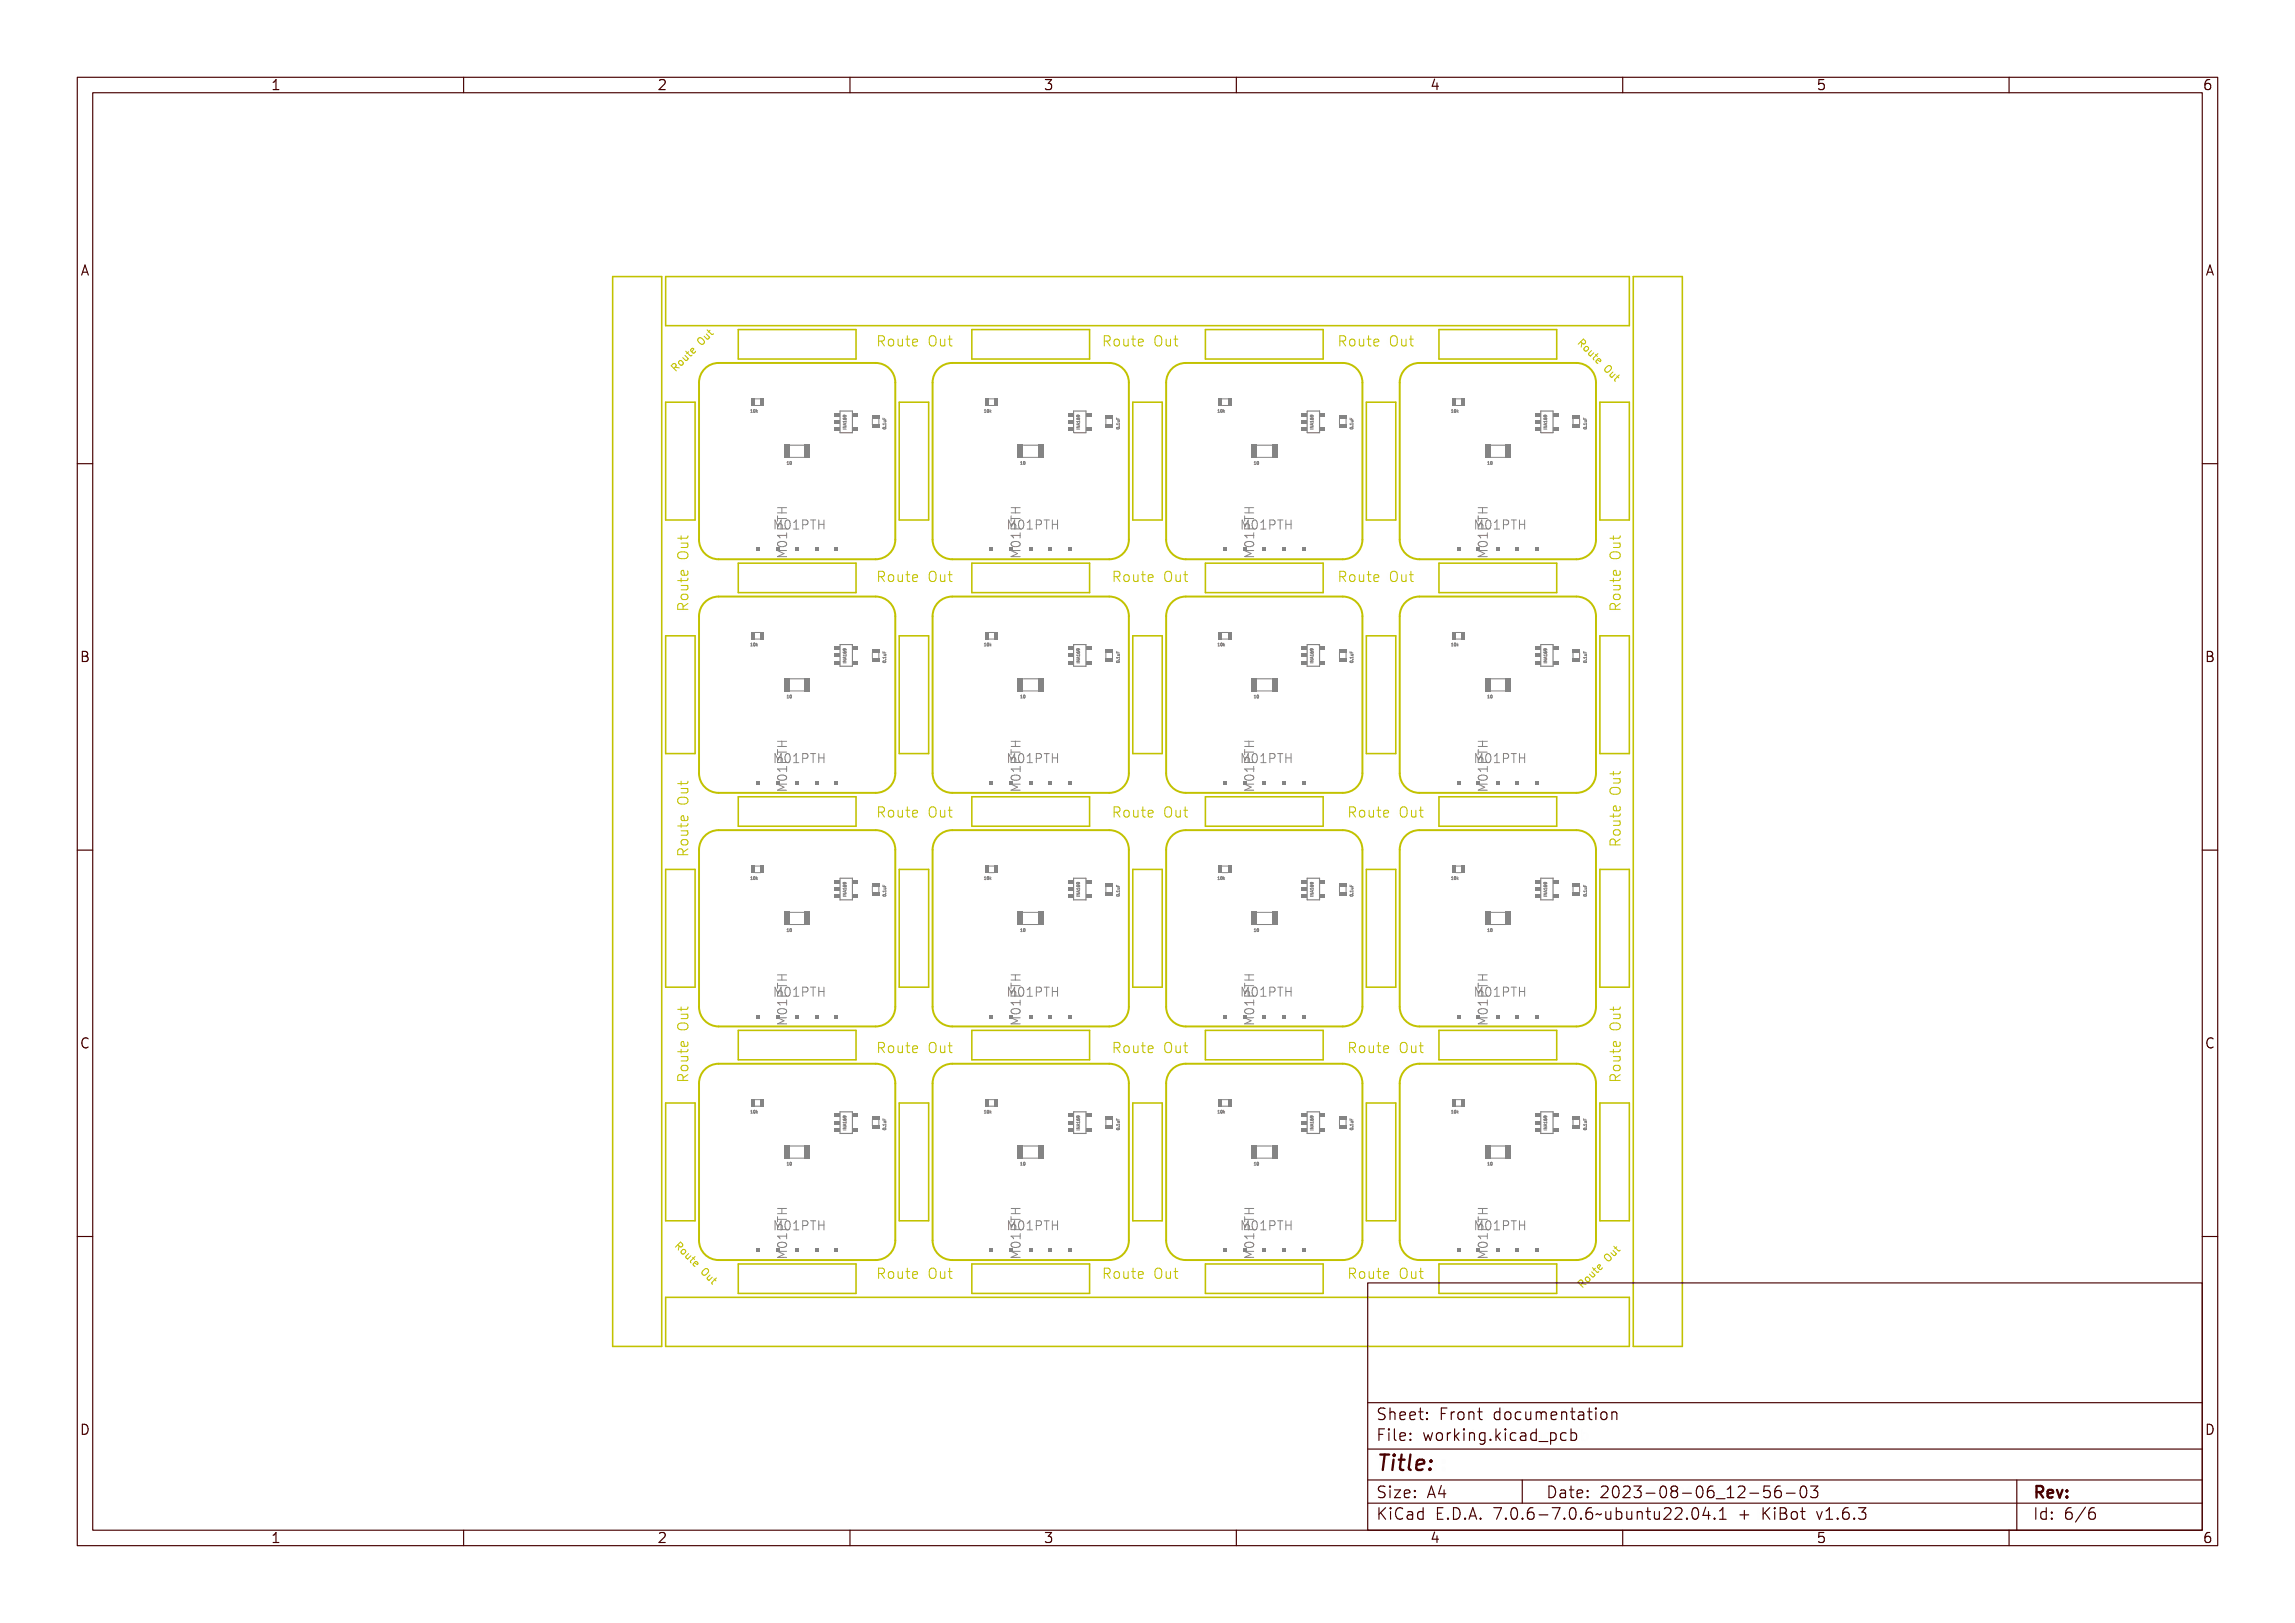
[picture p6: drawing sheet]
<svg xmlns="http://www.w3.org/2000/svg" width="297mm" height="210mm" viewBox="0 0 297 210" stroke-linecap="round" stroke-linejoin="round" font-family="sans-serif">
<defs><g id="words">
<text font-size="2.7" fill="#480000" x="178" y="190.3">Title:</text>
<g font-size="2" fill="#480000">
<text x="178" y="183.7">Sheet: Front documentation</text>
<text x="178" y="186.5">File: working.kicad_pcb</text>
<text x="178" y="193.9">Size: A4</text>
<text x="178" y="196.6">KiCad E.D.A. 7.0.6-7.0.6~ubuntu22.04.1 + KiBot v1.6.3</text>
<text x="200" y="193.9">Date: 2023-08-06_12-56-03</text>
<text x="263" y="196.6">Id: 6/6</text>
<text x="263" y="193.9">Rev:</text>
</g>
<g font-size="1.8" fill="#c2c200">
<text x="113.3" y="44.9">Route Out</text>
<text x="142.5" y="44.9">Route Out</text>
<text x="173" y="44.9">Route Out</text>
<text x="113.3" y="75.4">Route Out</text>
<text x="143.8" y="75.4">Route Out</text>
<text x="173" y="75.4">Route Out</text>
<text x="89.2" y="79.2" transform="rotate(-90 89.2 79.2)">Route Out</text>
<text x="209.8" y="79.2" transform="rotate(-90 209.8 79.2)">Route Out</text>
<text x="113.3" y="105.9">Route Out</text>
<text x="143.8" y="105.9">Route Out</text>
<text x="174.3" y="105.9">Route Out</text>
<text x="89.2" y="111" transform="rotate(-90 89.2 111)">Route Out</text>
<text x="209.8" y="109.7" transform="rotate(-90 209.8 109.7)">Route Out</text>
<text x="113.3" y="136.4">Route Out</text>
<text x="143.8" y="136.4">Route Out</text>
<text x="174.3" y="136.4">Route Out</text>
<text x="89.2" y="140.2" transform="rotate(-90 89.2 140.2)">Route Out</text>
<text x="209.8" y="140.2" transform="rotate(-90 209.8 140.2)">Route Out</text>
<text x="113.3" y="165.6">Route Out</text>
<text x="142.5" y="165.6">Route Out</text>
<text x="174.3" y="165.6">Route Out</text>
</g>
<g font-size="1.7" fill="#480000">
<text x="35" y="11.7">1</text>
<text x="85" y="11.7">2</text>
<text x="135" y="11.7">3</text>
<text x="185" y="11.7">4</text>
<text x="235" y="11.7">5</text>
<text x="285" y="11.7">6</text>
<text x="10.5" y="35.7">A</text>
<text x="285.5" y="35.7">A</text>
<text x="10.5" y="85.6">B</text>
<text x="285.5" y="85.6">B</text>
<text x="10.5" y="135.7">C</text>
<text x="285.5" y="135.7">C</text>
<text x="10.5" y="185.6">D</text>
<text x="285.5" y="185.6">D</text>
<text x="35" y="199.7">1</text>
<text x="85" y="199.7">2</text>
<text x="135" y="199.7">3</text>
<text x="185" y="199.7">4</text>
<text x="235" y="199.7">5</text>
<text x="285" y="199.7">6</text>
</g>
<g font-size="1.6" fill="#848484">
<text x="101.3" y="68.5">M01PTH</text>
<text x="131.5" y="68.5">M01PTH</text>
<text x="161.8" y="68.5">M01PTH</text>
<text x="192" y="68.5">M01PTH</text>
<text x="101.8" y="72.4" transform="rotate(-90 101.8 72.4)">M01PTH</text>
<text x="162.3" y="72.4" transform="rotate(-90 162.3 72.4)">M01PTH</text>
<text x="101.3" y="98.7">M01PTH</text>
<text x="131.5" y="98.7">M01PTH</text>
<text x="161.8" y="98.7">M01PTH</text>
<text x="192" y="98.7">M01PTH</text>
<text x="101.8" y="102.6" transform="rotate(-90 101.8 102.6)">M01PTH</text>
<text x="132.1" y="102.6" transform="rotate(-90 132.1 102.6)">M01PTH</text>
<text x="162.3" y="102.6" transform="rotate(-90 162.3 102.6)">M01PTH</text>
<text x="192.5" y="102.6" transform="rotate(-90 192.5 102.6)">M01PTH</text>
<text x="101.3" y="129">M01PTH</text>
<text x="131.5" y="129">M01PTH</text>
<text x="161.8" y="129">M01PTH</text>
<text x="192" y="129">M01PTH</text>
<text x="101.8" y="132.8" transform="rotate(-90 101.8 132.8)">M01PTH</text>
<text x="132.1" y="132.8" transform="rotate(-90 132.1 132.8)">M01PTH</text>
<text x="162.3" y="132.8" transform="rotate(-90 162.3 132.8)">M01PTH</text>
<text x="101.3" y="159.2">M01PTH</text>
<text x="131.5" y="159.2">M01PTH</text>
<text x="161.8" y="159.2">M01PTH</text>
<text x="192" y="159.2">M01PTH</text>
<text x="101.8" y="163" transform="rotate(-90 101.8 163)">M01PTH</text>
</g>
<g font-size=".5" fill="#848484">
<text x="97.1" y="53.4">10k</text>
<text x="127.3" y="53.4">10k</text>
<text x="157.5" y="53.4">10k</text>
<text x="187.7" y="53.4">10k</text>
<text x="109.5" y="55.4" transform="rotate(-90 109.5 55.4)">INA169</text>
<text x="114.7" y="55.6" transform="rotate(-90 114.7 55.6)">0.1uF</text>
<text x="139.7" y="55.4" transform="rotate(-90 139.7 55.4)">INA169</text>
<text x="175.1" y="55.6" transform="rotate(-90 175.1 55.6)">0.1uF</text>
<text x="200.2" y="55.4" transform="rotate(-90 200.2 55.4)">INA169</text>
<text x="205.3" y="55.6" transform="rotate(-90 205.3 55.6)">0.1uF</text>
<text x="101.8" y="60.1">10</text>
<text x="132" y="60.1">10</text>
<text x="162.2" y="60.1">10</text>
<text x="192.4" y="60.1">10</text>
<text x="97.1" y="83.6">10k</text>
<text x="127.3" y="83.6">10k</text>
<text x="157.5" y="83.6">10k</text>
<text x="187.7" y="83.6">10k</text>
<text x="114.7" y="85.8" transform="rotate(-90 114.7 85.8)">0.1uF</text>
<text x="144.9" y="85.8" transform="rotate(-90 144.9 85.8)">0.1uF</text>
<text x="175.1" y="85.8" transform="rotate(-90 175.1 85.8)">0.1uF</text>
<text x="200.2" y="85.7" transform="rotate(-90 200.2 85.7)">INA169</text>
<text x="205.3" y="85.8" transform="rotate(-90 205.3 85.8)">0.1uF</text>
<text x="101.8" y="90.3">10</text>
<text x="132" y="90.3">10</text>
<text x="162.2" y="90.3">10</text>
<text x="192.4" y="90.3">10</text>
<text x="97.1" y="113.8">10k</text>
<text x="127.3" y="113.8">10k</text>
<text x="157.5" y="113.8">10k</text>
<text x="187.7" y="113.8">10k</text>
<text x="109.5" y="115.9" transform="rotate(-90 109.5 115.9)">INA169</text>
<text x="114.7" y="116.1" transform="rotate(-90 114.7 116.1)">0.1uF</text>
<text x="139.7" y="115.9" transform="rotate(-90 139.7 115.9)">INA169</text>
<text x="170" y="115.9" transform="rotate(-90 170 115.9)">INA169</text>
<text x="175.1" y="116.1" transform="rotate(-90 175.1 116.1)">0.1uF</text>
<text x="200.2" y="115.9" transform="rotate(-90 200.2 115.9)">INA169</text>
<text x="205.3" y="116.1" transform="rotate(-90 205.3 116.1)">0.1uF</text>
<text x="101.8" y="120.6">10</text>
<text x="132" y="120.6">10</text>
<text x="162.2" y="120.6">10</text>
<text x="192.4" y="120.6">10</text>
<text x="97.1" y="144.1">10k</text>
<text x="114.7" y="146.3" transform="rotate(-90 114.7 146.3)">0.1uF</text>
<text x="127.3" y="144.1">10k</text>
<text x="139.7" y="146.1" transform="rotate(-90 139.7 146.1)">INA169</text>
<text x="144.9" y="146.3" transform="rotate(-90 144.9 146.3)">0.1uF</text>
<text x="157.5" y="144.1">10k</text>
<text x="170" y="146.1" transform="rotate(-90 170 146.1)">INA169</text>
<text x="187.7" y="144.1">10k</text>
<text x="205.3" y="146.3" transform="rotate(-90 205.3 146.3)">0.1uF</text>
<text x="101.8" y="150.8">10</text>
<text x="132" y="150.8">10</text>
<text x="162.2" y="150.8">10</text>
<text x="192.4" y="150.8">10</text>
</g>
</g></defs>
<g fill="none" stroke="#848484" stroke-width=".13">
<path d="M97.1 53h.2v.3v.1h-.2l.1-.1v-.2zM97.4 53.1l.1-.1a.17 .17 0 0 1 .1 .2 .17 .17 0 0 1-.2 .1zM97.5 53.1h.1l-.1 .2zM97.7 53l.1 .2 .1-.1-.1 .1 .2 .2-.2-.2-.1 .2zM109.1 55.2l.1 .1h.3v-.1v.2v-.1h-.3l-.1 .1zM109.1 54.9h.4l-.3 .2h.3h-.4l.3-.2zM109.1 54.7l.4-.2-.1 .1 .1 .2zM109.1 54.3h.4v.2l-.3-.1v.1zM109.2 54l.1 .1a.12 .12 0 0 1 0-.1 .12 .12 0 0 1 .2 0 .12 .12 0 0 1-.1 .2h-.2zM109.2 53.7a.19 .19 0 0 1 .2-.1 .19 .19 0 0 1 .1 .3l-.1-.2a.12 .12 0 0 1-.1 .2 .12 .12 0 0 1-.1 0 .12 .12 0 0 1 0-.2zM109.2 54.7l.2-.1v.1zM112.9 54.2v.7"/>
<path d="M113.7 54.2v.7M114.3 54.8h.3l.1-.1v.2h-.1h-.3zM114.3 54.1v.2h.1l.1-.2v.2h.2h-.4zM114.3 55.4a.18 .18 0 0 1 .2-.1 .18 .18 0 0 1 .1 .2h-.3zM114.3 55.4l.3 .1h-.2zM114.4 54.4h.3v.2h-.3l.2-.1zM114.6 55.1l.1 .1zM127.4 53h.1v.3l.1 .1h-.2v-.3zM127.7 53.1v-.1a.17 .17 0 0 1 .2 .2 .17 .17 0 0 1-.2 .1zM127.7 53.1h.1l-.1 .2zM127.9 53l.1 .2 .2-.1-.1 .1 .1 .2-.2-.2-.1 .2zM139.4 55.2v.1h.3v-.1v.2v-.1h-.3v.1z"/>
<path d="M139.4 54.9h.3l-.3 .2h.3h-.3l.3-.2zM139.4 54.7l.3-.2-.1 .1 .1 .2zM139.4 54.3h.3v.2l-.3-.1v.1zM139.4 54l.1 .1a.12 .12 0 0 1 .1-.1 .12 .12 0 0 1 .1 0 .12 .12 0 0 1-.1 .2h-.2zM139.4 53.7a.19 .19 0 0 1 .2 0 .19 .19 0 0 1 .1 .2l-.1-.2a.12 .12 0 0 1-.1 .2 .12 .12 0 0 1-.1 0 .12 .12 0 0 1 0-.2zM139.4 54.7l.2-.1v.1zM144.5 54.1v.2h.4M144.5 54.8h.3l.1-.1v.2h-.1h-.2h-.1zM144.5 54.1l.1 .2h.1v-.2v.2h.2h-.4zM144.5 55.4a.18 .18 0 0 1 .2-.1 .18 .18 0 0 1 .1 .2h-.2zM144.5 55.3a.18 .18 0 0 1 .2 0 .18 .18 0 0 1 .1 .2 .18 .18 0 0 1-.2 0 .18 .18 0 0 1-.1-.2zM144.6 55.4l.2 .1h-.2z"/>
<path d="M144.6 54.4h.3v.2h-.3l.2-.1zM144.6 54.4h.3M144.7 54.1v.2M144.8 55.1l.1 .1zM144.8 54.4v.2h-.2M144.8 55.1h.1M144.9 54.8v.2M144.9 54.9h-.4l.1 .1M157.6 53h.1v.3l.1 .1h-.2l.1-.1v-.2zM157.9 53.1v-.1a.17 .17 0 0 1 .2 .2 .17 .17 0 0 1-.2 .1zM157.9 53.1h.1v.2zM158.2 53v.2l.2-.1-.1 .1 .1 .2-.1-.2-.1 .2z"/>
<path d="M169.6 55.5h.3M169.6 55.1h.3l-.3 .3h.3M169.6 54.1l.1 .2h.2v-.2h-.2l.1 .2M169.6 55.2v.1h.3l.1-.1v.2l-.1-.1h-.3v.1zM169.6 54.9h.4l-.3 .2h.3h-.4l.3-.2zM169.6 54.7l.4-.2-.1 .1 .1 .2zM169.6 54.3h.3h.1v.2l-.4-.1v.1zM169.6 54l.2 .1a.12 .12 0 0 1 0-.1 .12 .12 0 0 1 .2 0 .12 .12 0 0 1-.1 .2h-.3zM169.6 53.7a.19 .19 0 0 1 .3-.1 .19 .19 0 0 1 .1 .3l-.2-.2a.12 .12 0 0 1 0 .2 .12 .12 0 0 1-.2 0 .12 .12 0 0 1 0-.2zM169.6 54.7l.2-.1v.1zM169.7 53.7l.1 .2h-.2v-.2h.3v.2M169.8 54.8v.2"/>
<path d="M169.9 54.4v.3M169.9 54.8l-.3 .1 .3 .1M169.9 54.5h-.3l.1 .2M174.7 54.8h.4v-.1v.2h-.3zM174.7 54.1l.1 .2h.1v-.2v.2h.2h-.4zM174.7 55.4a.18 .18 0 0 1 .3-.1 .18 .18 0 0 1 .1 .2h-.3zM174.8 55.4l.3 .1h-.2zM174.8 54.4h.3v.2h-.3l.3-.1zM175 55.1l.1 .1zM187.8 53h.1v.3l.1 .1h-.2l.1-.1v-.2zM188.1 53.1v-.1a.17 .17 0 0 1 .2 .2 .17 .17 0 0 1-.2 .1zM188.2 53.1h.1l-.1 .2z"/>
<path d="M188.4 53l.1 .2 .1-.1-.1 .1 .1 .2-.1-.2-.1 .2zM199.8 55.2l.1 .1h.2l.1-.1v.2l-.1-.1h-.2l-.1 .1zM199.8 54.9h.4l-.3 .2h.3h-.4l.3-.2zM199.8 54.7l.4-.2-.1 .1 .1 .2zM199.8 54.3h.3h.1v.2l-.3-.1-.1 .1zM199.8 54l.2 .1a.12 .12 0 0 1 0-.1 .12 .12 0 0 1 .2 0 .12 .12 0 0 1-.1 .2h-.2zM199.9 53.7a.19 .19 0 0 1 .2-.1 .19 .19 0 0 1 .1 .3l-.2-.2a.12 .12 0 0 1 0 .2 .12 .12 0 0 1-.2 0 .12 .12 0 0 1 .1-.2zM199.9 54.7l.2-.1v.1zM205 54.8h.3v-.1v.2h-.3zM205 54.1v.2h.1l.1-.2v.2h.1h-.3zM205 55.4a.18 .18 0 0 1 .2-.1 .18 .18 0 0 1 .1 .2h-.3zM205 55.4l.3 .1h-.2z"/>
<path d="M205.1 54.4h.2v.2h-.2l.2-.1zM205.3 55.1v.1zM100.6 65.7h1.2M100.7 71.5h1.1v.1h-1l.6 .2v.2l-.6 .2h1v.1h-1.1v-.2l.6-.2-.6-.2zM100.7 69.9h1v-.3h.1v.7h-.1v-.3h-.9l.1 .3h-.1zM100.7 67.7h.1v.3h1v.2h-1v.4h-.1zM100.7 66.8h1.1v.2h-.5v.4h.5v.1h-1.1v-.1h.5v-.4h-.5zM100.8 68.8a.39 .39 0 0 1 .5-.1 .39 .39 0 0 1 .1 .5h.4v.2h-1.1zM100.8 70.7a.72 .72 0 0 1 1.1 .2 .66 .66 0 0 1-.6 .4 .66 .66 0 0 1-.6-.4zM100.8 70.9l.5-.2a.37 .37 0 0 1 .4 .2 .62 .62 0 0 1-.9 0zM100.9 68.9h.3l.1 .3h-.5zM101.2 65.7v.7"/>
<path d="M101.4 67.4h.2l.2 .5 .2-.5h.2v1.1h-.2v-1l-.2 .6h-.1l-.2-.6v1h-.1zM102.4 67.5a.4 .4 0 0 1 .6-.1 .4 .4 0 0 1 .1 .5 .41 .41 0 0 1-.4 .6 .41 .41 0 0 1-.3-.6zM102.6 67.5h.1a.62 .62 0 0 1 0 .9l-.2-.3v-.4zM103.4 67.4h.4v1h.2v.1h-.6v-.1h.2v-.9l-.2 .1zM104.3 67.4h.3a.37 .37 0 0 1 .4 .4 .37 .37 0 0 1-.5 .3v.4h-.2zM104.5 67.5h.1a.22 .22 0 0 1 .3 .2 .22 .22 0 0 1-.3 .2h-.1zM105.1 67.4h.9v.1h-.4v1h-.1v-1h-.4zM106.1 67.4h.2v.4h.4v-.4h.2v1.1h-.2v-.5h-.4v.5h-.2zM130.8 65.7h1.2M130.8 66.8v.6M130.8 67.1h1.2M130.8 66.4h1.2"/>
<path d="M130.9 71.5h1.2v.1h-1l.6 .2v.2l-.6 .2h1v.1h-1.2v-.2l.6-.2-.6-.2zM130.9 69.9h1v-.3h.2v.7h-.2v-.3h-.8v.3h-.1zM130.9 67.7h.2v.3h1v.2h-1v.4h-.2zM130.9 66.8h1.2v.2h-.6v.4h.6v.1h-1.2v-.1h.5v-.4h-.5zM131 70.2l.3-.1h.5l.2 .1v.3a.74 .74 0 0 1-1.2 0zM131 68.8a.39 .39 0 0 1 .5-.1 .39 .39 0 0 1 .1 .5h.5v.2h-1.2zM131.1 70.7a.72 .72 0 0 1 1 .2 .7 .7 0 0 1-1.2 .2v-.3zM131.1 70.9l.4-.2a.37 .37 0 0 1 .5 .2 .62 .62 0 0 1-1 0zM131.1 67.8l-.3 .2v.4h1.2M131.1 68.9h.3l.1 .3h-.4zM131.3 67.3l-.4 .8-.4-.8v1.2M131.4 65.7v.7"/>
<path d="M131.6 67.4h.2l.2 .5 .2-.5h.2v1.1h-.1v-1l-.2 .6h-.1l-.3-.6v1h-.1zM132 71.2h-1.2l.9 .4-.9 .4h1.2M132 68.9v.7M132 69.3h-1.2l.4 .3M132.7 67.5a.4 .4 0 0 1 .5-.1 .4 .4 0 0 1 .1 .5 .41 .41 0 0 1-.3 .6 .41 .41 0 0 1-.4-.6zM132.9 67.5h.1a.62 .62 0 0 1 0 .9l-.2-.3v-.4zM133.6 67.4h.4v1h.3v.1h-.7v-.1h.3v-.9l-.3 .1zM134.5 67.4h.4a.37 .37 0 0 1 .3 .4 .37 .37 0 0 1-.5 .3v.4h-.2zM134.7 67.5h.2a.22 .22 0 0 1 .2 .2 .22 .22 0 0 1-.2 .2h-.2zM135.3 67.4h.9v.1h-.3v1h-.2v-1h-.4zM136.4 67.4h.1v.4h.4v-.4h.2v1.1h-.2v-.5h-.4v.5h-.1zM161.1 65.7h1.1"/>
<path d="M161.2 71.5h1.1v.1h-1l.6 .2v.2l-.6 .2h1v.1h-1.1v-.2l.5-.2-.5-.2zM161.2 69.9h1v-.3h.1v.7h-.1v-.3h-.9v.3h-.1zM161.2 67.7h.1v.3h1v.2h-1v.4h-.1zM161.2 66.8h1.1v.2h-.5v.4h.5v.1h-1.1v-.1h.4v-.4h-.4zM161.2 68.8a.39 .39 0 0 1 .5-.1 .39 .39 0 0 1 .1 .5h.5v.2h-1.1zM161.3 70.7a.72 .72 0 0 1 1 .2 .66 .66 0 0 1-.6 .4 .66 .66 0 0 1-.6-.4zM161.3 70.9l.4-.2a.37 .37 0 0 1 .5 .2 .62 .62 0 0 1-.9 0zM161.3 68.9h.4v.3h-.4zM161.6 65.7v.7M161.8 67.4h.2l.2 .5 .2-.5h.2v1.1h-.1v-1l-.2 .6h-.1l-.2-.6v1h-.2zM162.9 67.5a.39 .39 0 0 1 .5-.1 .39 .39 0 0 1 .2 .5 .41 .41 0 0 1-.4 .6 .41 .41 0 0 1-.4-.6zM163.1 67.5h.1a.62 .62 0 0 1 0 .9l-.2-.3v-.4z"/>
<path d="M163.8 67.4h.5v1h.2v.1h-.6v-.1h.2v-.9l-.3 .1zM164.7 67.4h.4a.37 .37 0 0 1 .4 .4 .37 .37 0 0 1-.6 .3v.4h-.2zM164.9 67.5h.2a.22 .22 0 0 1 .2 .2 .22 .22 0 0 1-.2 .2h-.2zM165.6 67.4h.8v.1h-.3v1h-.2v-1h-.3zM166.6 67.4h.1v.4h.5v-.4h.1v1.1h-.1v-.5h-.5v.5h-.1zM191.3 65.7h1.2M191.3 67.1h1.2M191.3 66.4h1.2M191.3 66.8v.6M191.4 71.5h1.1v.1h-1l.6 .2v.2l-.6 .2h1v.1h-1.1v-.2l.6-.2-.6-.2zM191.4 69.9h1v-.3h.1v.7h-.1v-.3h-.9l.1 .3h-.2zM191.4 67.7h.1v.3h1v.2h-1v.4h-.1z"/>
<path d="M191.4 66.8h1.1v.2h-.5v.4h.5v.1h-1.1v-.1h.4v-.4h-.4zM191.4 70.2l.6-.1 .4 .1 .1 .1a.64 .64 0 0 1-1.1 .3l-.1-.1zM191.5 68.8a.39 .39 0 0 1 .5-.1 .39 .39 0 0 1 .1 .5h.4v.2h-1.1zM191.5 70.7a.72 .72 0 0 1 1 .2 .66 .66 0 0 1-.6 .4 .66 .66 0 0 1-.5-.4zM191.5 70.9l.4-.2a.37 .37 0 0 1 .5 .2 .62 .62 0 0 1-.9 0zM191.5 67.8l-.2 .2v.4h1.2M191.6 68.9h.3v.3h-.4zM191.8 67.3l-.4 .8-.4-.8v1.2M191.9 65.7v.7M192.1 67.4h.2l.2 .5 .2-.5h.2v1.1h-.2v-1l-.2 .6h-.1l-.2-.6v1h-.1zM192.5 71.2h-1.2l.8 .4-.8 .4h1.2M192.5 69.3h-1.2l.3 .3"/>
<path d="M192.5 68.9v.7M193.1 67.5a.4 .4 0 0 1 .6-.1 .4 .4 0 0 1 .1 .5 .41 .41 0 0 1-.4 .6 .41 .41 0 0 1-.4-.6zM193.3 67.5h.1a.62 .62 0 0 1 0 .9l-.2-.3v-.4zM194.1 67.4h.4v1h.2v.1h-.6v-.1h.2v-.9l-.2 .1zM195 67.4h.3a.37 .37 0 0 1 .4 .4 .37 .37 0 0 1-.6 .3v.4h-.1zM195.1 67.5h.2a.22 .22 0 0 1 .2 .2 .22 .22 0 0 1-.2 .2h-.2zM195.8 67.4h.9v.1h-.4v1h-.1v-1h-.4zM196.8 67.4h.2v.4h.4v-.4h.1v1.1h-.1v-.5h-.4v.5h-.2zM97.1 83.3l.2-.1v.4h-.2h.1v-.3zM97.4 83.3l.1-.1a.17 .17 0 0 1 .1 .2 .17 .17 0 0 1-.2 .2zM97.5 83.3l.1 .1-.1 .2zM97.7 83.2l.1 .2 .1-.1-.1 .1 .2 .2-.2-.1-.1 .1z"/>
<path d="M100.6 95.9h1.2M100.7 97.9h.1v.4h1v.1h-1v.4h-.1zM100.7 97h1.1v.2h-.5v.4h.5v.2h-1.1v-.2h.5v-.4h-.5zM100.8 99a.39 .39 0 0 1 .5 0 .39 .39 0 0 1 .1 .5h.4v.1h-1.1zM100.9 99.1h.3l.1 .4h-.5zM101.2 95.9v.7M101.4 97.6h.2l.2 .6 .2-.6h.2v1.1h-.2v-1l-.2 .6h-.1l-.2-.6v1h-.1zM102.4 97.7a.4 .4 0 0 1 .6-.1 .4 .4 0 0 1 .1 .6 .41 .41 0 0 1-.4 .6 .41 .41 0 0 1-.3-.6zM102.6 97.7h.1a.62 .62 0 0 1 0 .9l-.2-.2v-.4zM103.4 97.6h.4v1h.2v.1h-.6v-.1h.2v-.9l-.2 .1zM104.3 97.6h.3a.37 .37 0 0 1 .4 .5 .37 .37 0 0 1-.5 .2v.4h-.2zM104.5 97.7h.1a.22 .22 0 0 1 .3 .2 .22 .22 0 0 1-.3 .2h-.1z"/>
<path d="M105.1 97.6h.9v.1h-.4v1h-.1v-1h-.4zM106.1 97.6h.2v.5h.4v-.5h.2v1.1h-.2v-.5h-.4v.5h-.2zM109.1 85.8h.4M109.1 85.4h.4l-.4 .2h.4M109.1 84.3l.1 .2h.2l.1-.2h-.2v.2M109.1 84h.2v.1h-.1zM109.1 85.4l.1 .1h.3v-.1v.2v-.1h-.3l-.1 .1zM109.1 85.1h.4l-.3 .2h.3h-.4l.3-.2zM109.1 84.9l.4-.1h-.1l.1 .2zM109.1 84.6h.4v-.1v.2v-.1h-.3v.1zM109.2 84.2l.1 .2a.12 .12 0 0 1 0-.2 .12 .12 0 0 1 .2 .1 .12 .12 0 0 1-.1 .1h-.2zM109.2 83.9a.19 .19 0 0 1 .2 0 .19 .19 0 0 1 .1 .2l-.1-.1a.12 .12 0 0 1-.1 .1 .12 .12 0 0 1-.1 0 .12 .12 0 0 1 0-.2z"/>
<path d="M109.2 84.9h.2v.1zM109.3 84h.1M109.3 84l.2 .1M109.4 85v.2M109.5 84.8h-.4l.1 .1M109.5 85l-.4 .1 .4 .1M109.5 84.7v.2M114.3 85h.3h.1v.2l-.1-.1h-.3v.1zM114.3 84.4v.1h.1l.1-.1v.1l.2 .1h-.4zM114.3 85.6a.18 .18 0 0 1 .2-.1 .18 .18 0 0 1 .1 .3h-.3zM114.3 85.6l.3 .1h-.2zM114.4 84.7h.3v.1l-.3 .1 .2-.1z"/>
<path d="M114.6 85.3l.1 .1zM127.4 83.3l.1-.1v.4h.1h-.2v-.3zM127.7 83.3v-.1a.17 .17 0 0 1 .2 .2 .17 .17 0 0 1-.2 .2zM127.7 83.3l.1 .1-.1 .2zM127.9 83.2l.1 .2 .2-.1-.1 .1 .1 .2-.2-.1-.1 .1zM130.8 95.9h1.2M130.9 97.9h.2v.4h1v.1h-1v.4h-.2zM130.9 97h1.2v.2h-.6v.4h.6v.2h-1.2v-.2h.5v-.4h-.5zM131 99a.39 .39 0 0 1 .5 0 .39 .39 0 0 1 .1 .5h.5v.1h-1.2zM131.1 99.1h.3l.1 .4h-.4zM131.4 95.9v.7M131.6 97.6h.2l.2 .6 .2-.6h.2v1.1h-.1v-1l-.2 .6h-.1l-.3-.6v1h-.1z"/>
<path d="M132.7 97.7a.4 .4 0 0 1 .5-.1 .4 .4 0 0 1 .1 .6 .41 .41 0 0 1-.3 .6 .41 .41 0 0 1-.4-.6zM132.9 97.7h.1a.62 .62 0 0 1 0 .9l-.2-.2v-.4zM133.6 97.6h.4v1h.3v.1h-.7v-.1h.3v-.9l-.3 .1zM134.5 97.6h.4a.37 .37 0 0 1 .3 .5 .37 .37 0 0 1-.5 .2v.4h-.2zM134.7 97.7h.2a.22 .22 0 0 1 .2 .2 .22 .22 0 0 1-.2 .2h-.2zM135.3 97.6h.9v.1h-.3v1h-.2v-1h-.4zM136.4 97.6h.1v.5h.4v-.5h.2v1.1h-.2v-.5h-.4v.5h-.1zM139.3 85.8h.4M139.3 85.4h.4l-.4 .2h.4M139.3 84.3l.1 .2h.2l.1-.2h-.2l.1 .2M139.4 85.4v.1h.3v-.1v.2v-.1h-.3v.1zM139.4 85.1h.3l-.3 .2h.3h-.3l.3-.2z"/>
<path d="M139.4 84.9l.3-.1h-.1l.1 .2zM139.4 84.6h.3v-.1v.2v-.1h-.3v.1zM139.4 84.2l.1 .2a.12 .12 0 0 1 .1-.2 .12 .12 0 0 1 .1 .1 .12 .12 0 0 1-.1 .1h-.2zM139.4 83.9a.19 .19 0 0 1 .2 0 .19 .19 0 0 1 .1 .2l-.1-.1a.12 .12 0 0 1 0 .1 .12 .12 0 0 1-.2 0 .12 .12 0 0 1 0-.2zM139.4 84.9h.2v.1zM139.5 84l.1 .1h-.2v-.1h.2l.1 .1M139.6 85v.2M139.7 84.8h-.4l.2 .1M139.7 85l-.4 .1 .4 .1M139.7 84.7v.2M144.5 85h.3h.1v.2l-.1-.1h-.2l-.1 .1zM144.5 84.4l.1 .1h.1v-.1v.1l.2 .1h-.4z"/>
<path d="M144.5 85.6a.18 .18 0 0 1 .2-.1 .18 .18 0 0 1 .1 .3h-.2zM144.6 85.6l.2 .1h-.2zM144.6 84.7h.3v.1l-.3 .1 .2-.1zM144.8 85.3l.1 .1zM157.6 83.3l.1-.1v.4h.1h-.2h.1v-.3zM157.9 83.3v-.1a.17 .17 0 0 1 .2 .2 .17 .17 0 0 1-.2 .2zM157.9 83.3l.1 .1v.2zM158.2 83.2v.2l.2-.1-.1 .1 .1 .2-.1-.1-.1 .1zM161.1 95.9h1.1M161.2 97.9h.1v.4h1v.1h-1v.4h-.1zM161.2 97h1.1v.2h-.5v.4h.5v.2h-1.1v-.2h.4v-.4h-.4zM161.2 99a.39 .39 0 0 1 .5 0 .39 .39 0 0 1 .1 .5h.5v.1h-1.1z"/>
<path d="M161.3 99.1h.4v.4h-.4zM161.6 95.9v.7M161.8 97.6h.2l.2 .6 .2-.6h.2v1.1h-.1v-1l-.2 .6h-.1l-.2-.6v1h-.2zM162.9 97.7a.39 .39 0 0 1 .5-.1 .39 .39 0 0 1 .2 .6 .41 .41 0 0 1-.4 .6 .41 .41 0 0 1-.4-.6zM163.1 97.7h.1a.62 .62 0 0 1 0 .9l-.2-.2v-.4zM163.8 97.6h.5v1h.2v.1h-.6v-.1h.2v-.9l-.3 .1zM164.7 97.6h.4a.37 .37 0 0 1 .4 .5 .37 .37 0 0 1-.6 .2v.4h-.2zM164.9 97.7h.2a.22 .22 0 0 1 .2 .2 .22 .22 0 0 1-.2 .2h-.2zM165.6 97.6h.8v.1h-.3v1h-.2v-1h-.3zM166.6 97.6h.1v.5h.5v-.5h.1v1.1h-.1v-.5h-.5v.5h-.1zM169.6 85.8h.3M169.6 85.4h.3l-.3 .2h.3"/>
<path d="M169.6 84.3l.1 .2h.2v-.2h-.2l.1 .2M169.6 85.4v.1h.3l.1-.1v.2l-.1-.1h-.3v.1zM169.6 85.1h.4l-.3 .2h.3h-.4l.3-.2zM169.6 84.9l.4-.1h-.1l.1 .2zM169.6 84.6h.3l.1-.1v.2l-.1-.1h-.3v.1zM169.6 84.2l.2 .2a.12 .12 0 0 1 0-.2 .12 .12 0 0 1 .2 .1 .12 .12 0 0 1-.1 .1h-.3zM169.6 83.9a.19 .19 0 0 1 .3 0 .19 .19 0 0 1 .1 .2l-.2-.1a.12 .12 0 0 1 0 .1 .12 .12 0 0 1-.2 0 .12 .12 0 0 1 0-.2zM169.6 84.9h.2v.1zM169.7 84l.1 .1h-.2v-.1h.3v.1M169.8 85v.2M169.9 85l-.3 .1 .3 .1M169.9 84.7v.2"/>
<path d="M169.9 84.8h-.3l.1 .1M174.7 85h.4v.2v-.1h-.3v.1zM174.7 84.4l.1 .1h.1v-.1v.1l.2 .1h-.4zM174.7 85.6a.18 .18 0 0 1 .3-.1 .18 .18 0 0 1 .1 .3h-.3zM174.8 85.6l.3 .1h-.2zM174.8 84.7h.3v.1l-.3 .1 .3-.1zM175 85.3l.1 .1zM187.8 83.3l.1-.1v.4h.1h-.2h.1v-.3zM188.1 83.3v-.1a.17 .17 0 0 1 .2 .2 .17 .17 0 0 1-.2 .2zM188.2 83.3l.1 .1-.1 .2zM188.4 83.2l.1 .2 .1-.1-.1 .1 .1 .2-.1-.1-.1 .1zM191.3 95.9h1.2"/>
<path d="M191.4 97.9h.1v.4h1v.1h-1v.4h-.1zM191.4 97h1.1v.2h-.5v.4h.5v.2h-1.1v-.2h.4v-.4h-.4zM191.5 99a.39 .39 0 0 1 .5 0 .39 .39 0 0 1 .1 .5h.4v.1h-1.1zM191.6 99.1h.3v.4h-.4zM191.9 95.9v.7M192.1 97.6h.2l.2 .6 .2-.6h.2v1.1h-.2v-1l-.2 .6h-.1l-.2-.6v1h-.1zM193.1 97.7a.4 .4 0 0 1 .6-.1 .4 .4 0 0 1 .1 .6 .41 .41 0 0 1-.4 .6 .41 .41 0 0 1-.4-.6zM193.3 97.7h.1a.62 .62 0 0 1 0 .9l-.2-.2v-.4zM194.1 97.6h.4v1h.2v.1h-.6v-.1h.2v-.9l-.2 .1zM195 97.6h.3a.37 .37 0 0 1 .4 .5 .37 .37 0 0 1-.6 .2v.4h-.1zM195.1 97.7h.2a.22 .22 0 0 1 .2 .2 .22 .22 0 0 1-.2 .2h-.2zM195.8 97.6h.9v.1h-.4v1h-.1v-1h-.4z"/>
<path d="M196.8 97.6h.2v.5h.4v-.5h.1v1.1h-.1v-.5h-.4v.5h-.2zM199.8 85.4l.1 .1h.2l.1-.1v.2l-.1-.1h-.2l-.1 .1zM199.8 85.1h.4l-.3 .2h.3h-.4l.3-.2zM199.8 84.9l.4-.1h-.1l.1 .2zM199.8 84.6h.3l.1-.1v.2l-.1-.1h-.2l-.1 .1zM199.8 84.2l.2 .2a.12 .12 0 0 1 0-.2 .12 .12 0 0 1 .2 .1 .12 .12 0 0 1-.1 .1h-.2zM199.9 83.9a.19 .19 0 0 1 .2 0 .19 .19 0 0 1 .1 .2l-.2-.1a.12 .12 0 0 1 0 .1 .12 .12 0 0 1-.2 0 .12 .12 0 0 1 .1-.2zM199.9 84.9h.2v.1zM205 85h.3v.2v-.1h-.3v.1zM205 84.4v.1h.1l.1-.1v.1l.1 .1h-.3zM205 85.6a.18 .18 0 0 1 .2-.1 .18 .18 0 0 1 .1 .3h-.3zM205 85.6l.3 .1h-.2z"/>
<path d="M205.1 84.7h.2v.1l-.2 .1 .2-.1zM205.3 85.3v.1zM97.1 113.5h.2v.3h-.2h.1v-.3zM97.4 113.5h.1a.17 .17 0 0 1 .1 .1 .17 .17 0 0 1-.2 .2zM97.5 113.5l.1 .1-.1 .2zM97.7 113.4l.1 .3 .1-.1-.1 .1 .2 .1-.2-.1-.1 .1zM100.7 101.7h1.1v.2h-1l.6 .2v.1l-.6 .2h1v.1h-1.1v-.2l.6-.2-.6-.2zM100.7 100.1h1v-.2h.1v.6h-.1v-.2h-.9l.1 .2h-.1zM100.8 100.9a.72 .72 0 0 1 1.1 .3 .66 .66 0 0 1-.6 .3 .66 .66 0 0 1-.6-.3zM100.8 101.1l.5-.1a.37 .37 0 0 1 .4 .2 .62 .62 0 0 1-.9 0zM109.1 115.6l.1 .1h.3v-.1v.2h-.3h-.1zM109.1 115.3h.4l-.3 .2 .3 .1h-.4l.3-.2z"/>
<path d="M109.1 115.1l.4-.1-.1 .1 .1 .2zM109.1 114.8h.4v-.1v.2v-.1h-.3v.1zM109.2 114.4l.1 .2a.12 .12 0 0 1 0-.2 .12 .12 0 0 1 .2 .1 .12 .12 0 0 1-.1 .1h-.2zM109.2 114.1a.19 .19 0 0 1 .2 0 .19 .19 0 0 1 .1 .2l-.1-.1a.12 .12 0 0 1-.1 .1 .12 .12 0 0 1-.1 0 .12 .12 0 0 1 0-.2zM109.2 115.1h.2v.1zM114.3 115.3h.3l.1-.1v.2l-.1-.1h-.3v.1zM114.3 114.6v.1h.1l.1-.1v.1l.2 .1h-.4zM114.3 115.9a.18 .18 0 0 1 .2-.1 .18 .18 0 0 1 .1 .2h-.3zM114.3 115.9h.3l-.2 .1zM114.4 114.9h.3v.2h-.3l.2-.1zM114.6 115.6h.1zM127.4 113.5h.1v.3h.1h-.2v-.3z"/>
<path d="M127.7 113.5a.17 .17 0 0 1 .2 .1 .17 .17 0 0 1-.2 .2zM127.7 113.5l.1 .1-.1 .2zM127.9 113.4l.1 .3 .2-.1-.1 .1 .1 .1-.2-.1-.1 .1zM130.9 101.7h1.2v.2h-1l.6 .2v.1l-.6 .2h1v.1h-1.2v-.2l.6-.2-.6-.2zM130.9 100.1h1v-.2h.2v.6h-.2v-.2h-.8v.2h-.1zM131.1 100.9a.72 .72 0 0 1 1 .3 .7 .7 0 0 1-1.2 .1v-.3zM131.1 101.1l.4-.1a.37 .37 0 0 1 .5 .2 .62 .62 0 0 1-1 0zM139.4 115.6v.1h.3v-.1v.2h-.3zM139.4 115.3h.3l-.3 .2 .3 .1h-.3l.3-.2zM139.4 115.1l.3-.1-.1 .1 .1 .2zM139.4 114.8h.3v-.1v.2v-.1h-.3v.1zM139.4 114.4l.1 .2a.12 .12 0 0 1 .1-.2 .12 .12 0 0 1 .1 .1 .12 .12 0 0 1-.1 .1h-.2z"/>
<path d="M139.4 114.1a.19 .19 0 0 1 .2 0 .19 .19 0 0 1 .1 .2l-.1-.1a.12 .12 0 0 1-.1 .1 .12 .12 0 0 1-.1 0 .12 .12 0 0 1 0-.2zM139.4 115.1h.2v.1zM144.5 114.5v.2h.4M144.5 115.8a.18 .18 0 0 1 .2-.1 .18 .18 0 0 1 .1 .2 .18 .18 0 0 1-.2 .1 .18 .18 0 0 1-.1-.2zM144.5 115.3h.3l.1-.1v.2l-.1-.1h-.2l-.1 .1zM144.5 114.6l.1 .1h.1v-.1v.1l.2 .1h-.4zM144.5 115.9a.18 .18 0 0 1 .2-.1 .18 .18 0 0 1 .1 .2h-.2zM144.6 115.9h.2l-.2 .1zM144.6 114.9h.3v.2h-.3l.2-.1zM144.6 114.9h.3M144.7 114.6v.1M144.8 115.6h.1z"/>
<path d="M144.8 114.9v.1h-.2M144.8 115.6h.1M144.9 115.2v.2M144.9 115.3h-.4l.1 .1M157.6 113.5h.1v.3h.1h-.2h.1v-.3zM157.9 113.5a.17 .17 0 0 1 .2 .1 .17 .17 0 0 1-.2 .2zM157.9 113.5l.1 .1v.2zM158.2 113.4v.3l.2-.1-.1 .1 .1 .1-.1-.1-.1 .1zM161.2 101.7h1.1v.2h-1l.6 .2v.1l-.6 .2h1v.1h-1.1v-.2l.5-.2-.5-.2zM161.2 100.1h1v-.2h.1v.6h-.1v-.2h-.9v.2h-.1zM161.3 100.9a.72 .72 0 0 1 1 .3 .66 .66 0 0 1-.6 .3 .66 .66 0 0 1-.6-.3zM161.3 101.1l.4-.1a.37 .37 0 0 1 .5 .2 .62 .62 0 0 1-.9 0z"/>
<path d="M169.6 115.6v.1h.3l.1-.1v.2h-.1h-.3zM169.6 115.3h.4l-.3 .2 .3 .1h-.4l.3-.2zM169.6 115.1l.4-.1-.1 .1 .1 .2zM169.6 114.8h.3l.1-.1v.2l-.1-.1h-.3v.1zM169.6 114.4l.2 .2a.12 .12 0 0 1 0-.2 .12 .12 0 0 1 .2 .1 .12 .12 0 0 1-.1 .1h-.3zM169.6 114.1a.19 .19 0 0 1 .3 0 .19 .19 0 0 1 .1 .2l-.2-.1a.12 .12 0 0 1 0 .1 .12 .12 0 0 1-.2 0 .12 .12 0 0 1 0-.2zM169.6 115.1h.2v.1zM174.7 115.3h.4v-.1v.2v-.1h-.3v.1zM174.7 114.6l.1 .1h.1v-.1v.1l.2 .1h-.4zM174.7 115.9a.18 .18 0 0 1 .3-.1 .18 .18 0 0 1 .1 .2h-.3zM174.8 115.9h.3l-.2 .1zM174.8 114.9h.3v.2h-.3l.3-.1z"/>
<path d="M175 115.6h.1zM187.8 113.5h.1v.3h.1h-.2h.1v-.3zM188.1 113.5a.17 .17 0 0 1 .2 .1 .17 .17 0 0 1-.2 .2zM188.2 113.5l.1 .1-.1 .2zM188.4 113.4l.1 .3 .1-.1-.1 .1 .1 .1-.1-.1-.1 .1zM191.4 101.7h1.1v.2h-1l.6 .2v.1l-.6 .2h1v.1h-1.1v-.2l.6-.2-.6-.2zM191.4 100.1h1v-.2h.1v.6h-.1v-.2h-.9l.1 .2h-.2zM191.5 100.9a.72 .72 0 0 1 1 .3 .66 .66 0 0 1-.6 .3 .66 .66 0 0 1-.5-.3zM191.5 101.1l.4-.1a.37 .37 0 0 1 .5 .2 .62 .62 0 0 1-.9 0zM199.8 115.6l.1 .1h.2l.1-.1v.2h-.1h-.2h-.1zM199.8 115.3h.4l-.3 .2 .3 .1h-.4l.3-.2zM199.8 115.1l.4-.1-.1 .1 .1 .2z"/>
<path d="M199.8 114.8h.3l.1-.1v.2l-.1-.1h-.2l-.1 .1zM199.8 114.4l.2 .2a.12 .12 0 0 1 0-.2 .12 .12 0 0 1 .2 .1 .12 .12 0 0 1-.1 .1h-.2zM199.9 114.1a.19 .19 0 0 1 .2 0 .19 .19 0 0 1 .1 .2l-.2-.1a.12 .12 0 0 1 0 .1 .12 .12 0 0 1-.2 0 .12 .12 0 0 1 .1-.2zM199.9 115.1h.2v.1zM205 115.3h.3v-.1v.2v-.1h-.3v.1zM205 114.6v.1h.1l.1-.1v.1l.1 .1h-.3zM205 115.9a.18 .18 0 0 1 .2-.1 .18 .18 0 0 1 .1 .2h-.3zM205 115.9h.3l-.2 .1zM205.1 114.9h.2v.2h-.2l.2-.1zM205.3 115.6h.1M100.6 126.1h1.2M100.7 131.9h1.1v.2h-1l.6 .2v.1l-.6 .2h1v.2h-1.1v-.3l.6-.2-.6-.2z"/>
<path d="M100.7 130.3h1v-.2h.1v.6h-.1v-.2h-.9l.1 .2h-.1zM100.7 128.1h.1v.4h1v.1h-1v.4h-.1zM100.7 127.3h1.1v.1h-.5v.4h.5v.2h-1.1v-.2h.5v-.4h-.5zM100.8 129.2a.39 .39 0 0 1 .5 0 .39 .39 0 0 1 .1 .5h.4v.1h-1.1zM100.8 131.1a.72 .72 0 0 1 1.1 .3 .66 .66 0 0 1-.6 .4 .66 .66 0 0 1-.6-.4zM100.8 131.3l.5-.1a.37 .37 0 0 1 .4 .2 .62 .62 0 0 1-.9 0zM100.9 129.3h.3l.1 .4h-.5zM101.2 126.1v.7M101.4 127.8h.2l.2 .6 .2-.6h.2v1.2h-.2v-1.1l-.2 .7h-.1l-.2-.7v1.1h-.1zM102.4 127.9a.4 .4 0 0 1 .6 0 .4 .4 0 0 1 .1 .5 .41 .41 0 0 1-.4 .6 .41 .41 0 0 1-.3-.6zM102.6 127.9h.1a.62 .62 0 0 1 0 1l-.2-.3v-.4zM103.4 127.9l.4-.1v1h.2v.2h-.6v-.2h.2v-.8h-.2z"/>
<path d="M104.3 127.8h.3a.37 .37 0 0 1 .4 .5 .37 .37 0 0 1-.5 .2v.5h-.2zM104.5 127.9h.1a.22 .22 0 0 1 .3 .3 .22 .22 0 0 1-.3 .2h-.1zM105.1 127.8h.9v.1h-.4v1.1h-.1v-1.1h-.4zM106.1 127.8h.2v.5h.4v-.5h.2v1.2h-.2v-.6h-.4v.6h-.2zM130.8 126.1h1.2M130.9 131.9h1.2v.2h-1l.6 .2v.1l-.6 .2h1v.2h-1.2v-.3l.6-.2-.6-.2zM130.9 130.3h1v-.2h.2v.6h-.2v-.2h-.8v.2h-.1zM130.9 128.1h.2v.4h1v.1h-1v.4h-.2zM130.9 127.3h1.2v.1h-.6v.4h.6v.2h-1.2v-.2h.5v-.4h-.5zM131 129.2a.39 .39 0 0 1 .5 0 .39 .39 0 0 1 .1 .5h.5v.1h-1.2zM131.1 131.1a.72 .72 0 0 1 1 .3 .7 .7 0 0 1-1.2 .2v-.4zM131.1 131.3l.4-.1a.37 .37 0 0 1 .5 .2 .62 .62 0 0 1-1 0z"/>
<path d="M131.1 129.3h.3l.1 .4h-.4zM131.4 126.1v.7M131.6 127.8h.2l.2 .6 .2-.6h.2v1.2h-.1v-1.1l-.2 .7h-.1l-.3-.7v1.1h-.1zM132.7 127.9a.4 .4 0 0 1 .5 0 .4 .4 0 0 1 .1 .5 .41 .41 0 0 1-.3 .6 .41 .41 0 0 1-.4-.6zM132.9 127.9h.1a.62 .62 0 0 1 0 1l-.2-.3v-.4zM133.6 127.9l.4-.1v1h.3v.2h-.7v-.2h.3v-.8h-.3zM134.5 127.8h.4a.37 .37 0 0 1 .3 .5 .37 .37 0 0 1-.5 .2v.5h-.2zM134.7 127.9h.2a.22 .22 0 0 1 .2 .3 .22 .22 0 0 1-.2 .2h-.2zM135.3 127.8h.9v.1h-.3v1.1h-.2v-1.1h-.4zM136.4 127.8h.1v.5h.4v-.5h.2v1.2h-.2v-.6h-.4v.6h-.1zM161.1 126.1h1.1M161.2 131.9h1.1v.2h-1l.6 .2v.1l-.6 .2h1v.2h-1.1v-.3l.5-.2-.5-.2z"/>
<path d="M161.2 130.3h1v-.2h.1v.6h-.1v-.2h-.9v.2h-.1zM161.2 128.1h.1v.4h1v.1h-1v.4h-.1zM161.2 127.3h1.1v.1h-.5v.4h.5v.2h-1.1v-.2h.4v-.4h-.4zM161.2 129.2a.39 .39 0 0 1 .5 0 .39 .39 0 0 1 .1 .5h.5v.1h-1.1zM161.3 131.1a.72 .72 0 0 1 1 .3 .66 .66 0 0 1-.6 .4 .66 .66 0 0 1-.6-.4zM161.3 131.3l.4-.1a.37 .37 0 0 1 .5 .2 .62 .62 0 0 1-.9 0zM161.3 129.3h.4v.4h-.4zM161.6 126.1v.7M161.8 127.8h.2l.2 .6 .2-.6h.2v1.2h-.1v-1.1l-.2 .7h-.1l-.2-.7v1.1h-.2zM162.9 127.9a.39 .39 0 0 1 .5 0 .39 .39 0 0 1 .2 .5 .41 .41 0 0 1-.4 .6 .41 .41 0 0 1-.4-.6zM163.1 127.9h.1a.62 .62 0 0 1 0 1l-.2-.3v-.4zM163.8 127.9l.5-.1v1h.2v.2h-.6v-.2h.2v-.8h-.3z"/>
<path d="M164.7 127.8h.4a.37 .37 0 0 1 .4 .5 .37 .37 0 0 1-.6 .2v.5h-.2zM164.9 127.9h.2a.22 .22 0 0 1 .2 .3 .22 .22 0 0 1-.2 .2h-.2zM165.6 127.8h.8v.1h-.3v1.1h-.2v-1.1h-.3zM166.6 127.8h.1v.5h.5v-.5h.1v1.2h-.1v-.6h-.5v.6h-.1zM191.3 127.2v.7M191.3 126.1h1.2M191.3 127.5h1.2M191.3 126.8h1.2M191.4 131.9h1.1v.2h-1l.6 .2v.1l-.6 .2h1v.2h-1.1v-.3l.6-.2-.6-.2zM191.4 130.3h1v-.2h.1v.6h-.1v-.2h-.9l.1 .2h-.2zM191.4 128.1h.1v.4h1v.1h-1v.4h-.1zM191.4 127.3h1.1v.1h-.5v.4h.5v.2h-1.1v-.2h.4v-.4h-.4z"/>
<path d="M191.4 130.6l.3-.1 .6 .1 .1 .1 .1 .2a.74 .74 0 0 1-1.2 0zM191.5 129.2a.39 .39 0 0 1 .5 0 .39 .39 0 0 1 .1 .5h.4v.1h-1.1zM191.5 131.1a.72 .72 0 0 1 1 .3 .66 .66 0 0 1-.6 .4 .66 .66 0 0 1-.5-.4zM191.5 131.3l.4-.1a.37 .37 0 0 1 .5 .2 .62 .62 0 0 1-.9 0zM191.5 128.2l-.2 .2v.5h1.2M191.6 129.3h.3v.4h-.4zM191.8 127.7l-.4 .9-.4-.9v1.2M191.9 126.1v.7M192.1 127.8h.2l.2 .6 .2-.6h.2v1.2h-.2v-1.1l-.2 .7h-.1l-.2-.7v1.1h-.1zM192.5 129.4v.7M192.5 131.7h-1.2l.8 .4-.8 .4h1.2M192.5 129.7h-1.2l.3 .4"/>
<path d="M193.1 127.9a.4 .4 0 0 1 .6 0 .4 .4 0 0 1 .1 .5 .41 .41 0 0 1-.4 .6 .41 .41 0 0 1-.4-.6zM193.3 127.9h.1a.62 .62 0 0 1 0 1l-.2-.3v-.4zM194.1 127.9l.4-.1v1h.2v.2h-.6v-.2h.2v-.8h-.2zM195 127.8h.3a.37 .37 0 0 1 .4 .5 .37 .37 0 0 1-.6 .2v.5h-.1zM195.1 127.9h.2a.22 .22 0 0 1 .2 .3 .22 .22 0 0 1-.2 .2h-.2zM195.8 127.8h.9v.1h-.4v1.1h-.1v-1.1h-.4zM196.8 127.8h.2v.5h.4v-.5h.1v1.2h-.1v-.6h-.4v.6h-.2zM97.1 143.7h.2v.3v.1h-.2l.1-.1v-.3zM97.4 143.7h.1a.17 .17 0 0 1 .1 .2 .17 .17 0 0 1-.2 .1zM97.5 143.7l.1 .1-.1 .2zM97.7 143.7l.1 .2 .1-.1-.1 .1 .2 .2-.2-.2-.1 .2zM100.6 156.4h1.2"/>
<path d="M100.7 158.4h.1v.3h1v.2h-1v.3h-.1zM100.7 157.5h1.1v.1h-.5v.5h.5v.1h-1.1v-.1h.5v-.5h-.5zM100.8 159.4a.39 .39 0 0 1 .5 0 .39 .39 0 0 1 .1 .5h.4v.2h-1.1zM100.9 159.6h.3l.1 .3h-.5zM101.2 156.4v.6M101.4 158h.2l.2 .6 .2-.6h.2v1.2h-.2v-1l-.2 .6h-.1l-.2-.6v1h-.1zM102.4 158.2a.4 .4 0 0 1 .6-.1 .4 .4 0 0 1 .1 .5 .41 .41 0 0 1-.4 .6 .41 .41 0 0 1-.3-.6zM102.6 158.2l.1-.1a.62 .62 0 0 1 0 1l-.2-.3v-.4zM103.4 158.1l.4-.1v1.1h.2v.1h-.6v-.1h.2v-.9h-.2zM104.3 158h.3a.37 .37 0 0 1 .4 .5 .37 .37 0 0 1-.5 .2v.5h-.2zM104.5 158.2h.1a.22 .22 0 0 1 .3 .2 .22 .22 0 0 1-.3 .2h-.1zM105.1 158h.9v.2h-.4v1h-.1v-1h-.4z"/>
<path d="M106.1 158h.2v.5h.4v-.5h.2v1.2h-.2v-.6h-.4v.6h-.2zM109.1 146.2h.4M109.1 145.8h.4l-.4 .2h.4M109.1 145.9h.1h.3v.2v-.1h-.3l-.1 .1zM109.1 145.5h.4l-.3 .2 .3 .1h-.4l.3-.2zM109.1 145.3l.4-.1-.1 .1 .1 .2zM109.1 145h.4v-.1v.2h-.3v.1zM109.2 144.7l.1 .1a.12 .12 0 0 1 0-.1 .12 .12 0 0 1 .2 0 .12 .12 0 0 1-.1 .2l-.2-.1zM109.2 144.4a.19 .19 0 0 1 .2-.1 .19 .19 0 0 1 .1 .3l-.1-.2a.12 .12 0 0 1-.1 .2 .12 .12 0 0 1-.1-.1 .12 .12 0 0 1 0-.1zM109.2 145.4l.2-.1v.1zM109.3 144.8v.1M109.3 144.9v.1"/>
<path d="M109.3 144.4h.1M109.3 144.8h.1M109.3 144.8h.2v.1l-.3 .1-.1-.2M109.3 145h.1M109.3 144.4v.2M109.3 144.6h.1M109.4 145.5v.2M109.5 144.6l-.1-.2h-.2l-.1 .2h.2M109.5 145.1v.2M109.5 145.4l-.4 .2 .4 .1M109.5 145.2h-.4l.1 .1M114.3 145.5h.3l.1-.1v.2l-.1-.1h-.3v.1z"/>
<path d="M114.3 144.8v.2h.1l.1-.2v.2h.2h-.4zM114.3 146.1a.18 .18 0 0 1 .2-.1 .18 .18 0 0 1 .1 .2h-.3zM114.3 146.1h.3l-.2 .1zM114.4 145.1h.3v.2h-.3l.2-.1zM114.6 145.8l.1 .1zM127.4 143.7h.1v.3l.1 .1h-.2v-.4zM127.7 143.7a.17 .17 0 0 1 .2 .2 .17 .17 0 0 1-.2 .1zM127.7 143.7l.1 .1-.1 .2zM127.9 143.7l.1 .2 .2-.1-.1 .1 .1 .2-.2-.2-.1 .2zM130.8 157.8h1.2M130.8 157h1.2M130.8 156.4h1.2"/>
<path d="M130.8 157.4v.7M130.9 158.4h.2v.3h1v.2h-1v.3h-.2zM130.9 157.5h1.2v.1h-.6v.5h.6v.1h-1.2v-.1h.5v-.5h-.5zM131 159.4a.39 .39 0 0 1 .5 0 .39 .39 0 0 1 .1 .5h.5v.2h-1.2zM131.1 158.4l-.3 .3v.4h1.2M131.1 159.6h.3l.1 .3h-.4zM131.3 158l-.4 .8-.4-.8v1.1M131.4 156.4v.6M131.6 158h.2l.2 .6 .2-.6h.2v1.2h-.1v-1l-.2 .6h-.1l-.3-.6v1h-.1zM132 160h-1.2l.4 .3M132 159.6v.7M132.7 158.2a.4 .4 0 0 1 .5-.1 .4 .4 0 0 1 .1 .5 .41 .41 0 0 1-.3 .6 .41 .41 0 0 1-.4-.6z"/>
<path d="M132.9 158.2l.1-.1a.62 .62 0 0 1 0 1l-.2-.3v-.4zM133.6 158.1l.4-.1v1.1h.3v.1h-.7v-.1h.3v-.9h-.3zM134.5 158h.4a.37 .37 0 0 1 .3 .5 .37 .37 0 0 1-.5 .2v.5h-.2zM134.7 158.2h.2a.22 .22 0 0 1 .2 .2 .22 .22 0 0 1-.2 .2h-.2zM135.3 158h.9v.2h-.3v1h-.2v-1h-.4zM136.4 158h.1v.5h.4v-.5h.2v1.2h-.2v-.6h-.4v.6h-.1zM139.4 145.9h.3v.2v-.1h-.3v.1zM139.4 145.5h.3l-.3 .2 .3 .1h-.3l.3-.2zM139.4 145.3l.3-.1-.1 .1 .1 .2zM139.4 145h.3v-.1v.2h-.3v.1zM139.4 144.7l.1 .1a.12 .12 0 0 1 .1-.1 .12 .12 0 0 1 .1 0 .12 .12 0 0 1-.1 .2l-.2-.1zM139.4 144.4a.19 .19 0 0 1 .2-.1 .19 .19 0 0 1 .1 .3l-.1-.2a.12 .12 0 0 1-.1 .2 .12 .12 0 0 1-.1-.1 .12 .12 0 0 1 0-.1z"/>
<path d="M139.4 145.4l.2-.1v.1zM144.5 145.5h.3l.1-.1v.2l-.1-.1h-.2l-.1 .1zM144.5 144.8l.1 .2h.1v-.2v.2h.2h-.4zM144.5 146.1a.18 .18 0 0 1 .2-.1 .18 .18 0 0 1 .1 .2h-.2zM144.6 146.1h.2l-.2 .1zM144.6 145.1h.3v.2h-.3l.2-.1zM144.8 145.8l.1 .1zM157.6 143.7h.1v.3l.1 .1h-.2l.1-.1v-.3zM157.9 143.7a.17 .17 0 0 1 .2 .2 .17 .17 0 0 1-.2 .1zM157.9 143.7l.1 .1v.2zM158.2 143.7v.2l.2-.1-.1 .1 .1 .2-.1-.2-.1 .2zM161.1 157.4v.7"/>
<path d="M161.1 157.8h1.1M161.1 157h1.1M161.1 156.4h1.1M161.2 158.4h.1v.3h1v.2h-1v.3h-.1zM161.2 157.5h1.1v.1h-.5v.5h.5v.1h-1.1v-.1h.4v-.5h-.4zM161.2 159.4a.39 .39 0 0 1 .5 0 .39 .39 0 0 1 .1 .5h.5v.2h-1.1zM161.3 158.4l-.2 .3v.4h1.1M161.3 159.6h.4v.3h-.4zM161.5 158l-.4 .8-.3-.8v1.1M161.6 156.4v.6M161.8 158h.2l.2 .6 .2-.6h.2v1.2h-.1v-1l-.2 .6h-.1l-.2-.6v1h-.2zM162.2 159.6v.7"/>
<path d="M162.2 160h-1.1l.3 .3M162.9 158.2a.39 .39 0 0 1 .5-.1 .39 .39 0 0 1 .2 .5 .41 .41 0 0 1-.4 .6 .41 .41 0 0 1-.4-.6zM163.1 158.2l.1-.1a.62 .62 0 0 1 0 1l-.2-.3v-.4zM163.8 158.1l.5-.1v1.1h.2v.1h-.6v-.1h.2v-.9h-.3zM164.7 158h.4a.37 .37 0 0 1 .4 .5 .37 .37 0 0 1-.6 .2v.5h-.2zM164.9 158.2h.2a.22 .22 0 0 1 .2 .2 .22 .22 0 0 1-.2 .2h-.2zM165.6 158h.8v.2h-.3v1h-.2v-1h-.3zM166.6 158h.1v.5h.5v-.5h.1v1.2h-.1v-.6h-.5v.6h-.1zM169.6 145.9h.3h.1v.2l-.1-.1h-.3v.1zM169.6 145.5h.4l-.3 .2 .3 .1h-.4l.3-.2zM169.6 145.3l.4-.1-.1 .1 .1 .2zM169.6 145h.3l.1-.1v.2h-.1h-.3v.1z"/>
<path d="M169.6 144.7l.2 .1a.12 .12 0 0 1 0-.1 .12 .12 0 0 1 .2 0 .12 .12 0 0 1-.1 .2l-.3-.1zM169.6 144.4a.19 .19 0 0 1 .3-.1 .19 .19 0 0 1 .1 .3l-.2-.2a.12 .12 0 0 1 0 .2 .12 .12 0 0 1-.2-.1 .12 .12 0 0 1 0-.1zM169.6 145.4l.2-.1v.1zM174.7 144.8v.1h.4M174.7 146.1a.18 .18 0 0 1 .2-.1 .18 .18 0 0 1 .2 .1M174.7 146.1v.1M174.7 145.5h.4v-.1v.2v-.1h-.3v.1zM174.7 144.8l.1 .2h.1v-.2v.2h.2h-.4zM174.7 146.1a.18 .18 0 0 1 .3-.1 .18 .18 0 0 1 .1 .2h-.3zM174.7 146.2h.4M174.8 146.1h.3l-.2 .1zM174.8 145.1h.3v.2h-.3l.3-.1z"/>
<path d="M174.8 145.1h.3M174.9 144.8v.1M175 145.8l.1 .1zM175.1 145.1v.2h-.3M175.1 145.8h.1M175.1 146.1v.1M175.1 145.4v.2M175.1 145.5h-.4l.1 .1M187.8 143.7h.1v.3l.1 .1h-.2l.1-.1v-.3zM188.1 143.7a.17 .17 0 0 1 .2 .2 .17 .17 0 0 1-.2 .1zM188.2 143.7l.1 .1-.1 .2zM188.4 143.7l.1 .2 .1-.1-.1 .1 .1 .2-.1-.2-.1 .2z"/>
<path d="M191.3 157.8h1.2M191.3 157h1.2M191.3 156.4h1.2M191.3 157.4v.7M191.4 158.4h.1v.3h1v.2h-1v.3h-.1zM191.4 157.5h1.1v.1h-.5v.5h.5v.1h-1.1v-.1h.4v-.5h-.4zM191.5 159.4a.39 .39 0 0 1 .5 0 .39 .39 0 0 1 .1 .5h.4v.2h-1.1zM191.5 158.4l-.2 .3v.4h1.2M191.6 159.6h.3v.3h-.4zM191.8 158l-.4 .8-.4-.8v1.1M191.9 156.4v.6M192.1 158h.2l.2 .6 .2-.6h.2v1.2h-.2v-1l-.2 .6h-.1l-.2-.6v1h-.1z"/>
<path d="M192.5 160h-1.2l.3 .3M192.5 159.6v.7M193.1 158.2a.4 .4 0 0 1 .6-.1 .4 .4 0 0 1 .1 .5 .41 .41 0 0 1-.4 .6 .41 .41 0 0 1-.4-.6zM193.3 158.2l.1-.1a.62 .62 0 0 1 0 1l-.2-.3v-.4zM194.1 158.1l.4-.1v1.1h.2v.1h-.6v-.1h.2v-.9h-.2zM195 158h.3a.37 .37 0 0 1 .4 .5 .37 .37 0 0 1-.6 .2v.5h-.1zM195.1 158.2h.2a.22 .22 0 0 1 .2 .2 .22 .22 0 0 1-.2 .2h-.2zM195.8 158h.9v.2h-.4v1h-.1v-1h-.4zM196.8 158h.2v.5h.4v-.5h.1v1.2h-.1v-.6h-.4v.6h-.2zM199.8 146.2h.4M199.8 145.8h.4l-.4 .2h.4M199.8 144.8l.1 .2h.2v-.2h-.1v.2"/>
<path d="M199.8 145.9h.1h.2h.1v.2l-.1-.1h-.2l-.1 .1zM199.8 145.5h.4l-.3 .2 .3 .1h-.4l.3-.2zM199.8 145.3l.4-.1-.1 .1 .1 .2zM199.8 145h.3l.1-.1v.2h-.1h-.2l-.1 .1zM199.8 144.7l.2 .1a.12 .12 0 0 1 0-.1 .12 .12 0 0 1 .2 0 .12 .12 0 0 1-.1 .2l-.2-.1zM199.9 144.4a.19 .19 0 0 1 .2-.1 .19 .19 0 0 1 .1 .3l-.2-.2a.12 .12 0 0 1 0 .2 .12 .12 0 0 1-.2-.1 .12 .12 0 0 1 .1-.1zM199.9 145.4l.2-.1v.1zM200 144.4h.1M200 144.6h.1M200 144.4v.2M200.1 145.5v.2M200.2 144.6l-.1-.2h-.3v.2h.2"/>
<path d="M200.2 145.2h-.4l.1 .1M200.2 145.4l-.4 .2 .4 .1M200.2 145.1v.2M205 145.5h.3v-.1v.2v-.1h-.3v.1zM205 144.8v.2h.1l.1-.2v.2h.1h-.3zM205 146.1a.18 .18 0 0 1 .2-.1 .18 .18 0 0 1 .1 .2h-.3zM205 146.1h.3l-.2 .1zM205.1 145.1h.2v.2h-.2l.2-.1zM205.3 145.8v.1zM100.7 162.2h1.1v.1h-1l.6 .2v.1l-.6 .2h1v.2h-1.1v-.2l.6-.2-.6-.2zM100.7 160.6h1v-.3h.1v.6h-.1v-.2h-.9l.1 .3h-.1zM100.8 161.3a.72 .72 0 0 1 1.1 .3 .66 .66 0 0 1-.6 .4 .66 .66 0 0 1-.6-.4z"/>
<path d="M100.8 161.5l.5-.1a.37 .37 0 0 1 .4 .2 .62 .62 0 0 1-.9 0zM130.9 160.9a.78 .78 0 0 1 1.1 .1v.1a.74 .74 0 0 1-1.2 0zM130.9 162.2h1.2v.1h-1l.6 .2v.1l-.6 .2h1v.2h-1.2v-.2l.6-.2-.6-.2zM130.9 160.6h1v-.3h.2v.6h-.2v-.2h-.8v.3h-.1zM131.1 161.3a.72 .72 0 0 1 1 .3 .7 .7 0 0 1-1.2 .2v-.3zM131.1 161.5l.4-.1a.37 .37 0 0 1 .5 .2 .62 .62 0 0 1-1 0zM132 161.9h-1.2l.9 .4-.9 .4h1.2M161.1 160.9a.78 .78 0 0 1 1.1 .1 .64 .64 0 0 1-1 .3l-.1-.2zM161.2 162.2h1.1v.1h-1l.6 .2v.1l-.6 .2h1v.2h-1.1v-.2l.5-.2-.5-.2zM161.2 160.6h1v-.3h.1v.6h-.1v-.2h-.9v.3h-.1zM161.3 161.3a.72 .72 0 0 1 1 .3 .66 .66 0 0 1-.6 .4 .66 .66 0 0 1-.6-.4zM161.3 161.5l.4-.1a.37 .37 0 0 1 .5 .2 .62 .62 0 0 1-.9 0z"/>
<path d="M162.2 161.9h-1.1l.8 .4-.8 .4h1.1M191.4 160.9a.78 .78 0 0 1 1.1 .1 .64 .64 0 0 1-1.1 .3l-.1-.2zM191.4 162.2h1.1v.1h-1l.6 .2v.1l-.6 .2h1v.2h-1.1v-.2l.6-.2-.6-.2zM191.4 160.6h1v-.3h.1v.6h-.1v-.2h-.9l.1 .3h-.2zM191.5 161.3a.72 .72 0 0 1 1 .3 .66 .66 0 0 1-.6 .4 .66 .66 0 0 1-.5-.4zM191.5 161.5l.4-.1a.37 .37 0 0 1 .5 .2 .62 .62 0 0 1-.9 0zM192.5 161.9h-1.2l.8 .4-.8 .4h1.2"/>
<circle cx="97.5" cy="53.2" r=".03"/>
<circle cx="109.3" cy="53.8" r=".08"/>
<circle cx="109.4" cy="54.1" r=".08"/>
<circle cx="114.5" cy="55.5" r=".03"/>
<circle cx="127.7" cy="53.2" r=".03"/>
<circle cx="139.5" cy="53.8" r=".08"/>
<circle cx="139.6" cy="54.1" r=".08"/>
<circle cx="144.7" cy="55.5" r=".03"/>
<circle cx="158" cy="53.2" r=".03"/>
<circle cx="169.7" cy="53.8" r=".08"/>
<circle cx="169.8" cy="54.1" r=".08"/>
<circle cx="174.9" cy="55.5" r=".03"/>
<circle cx="188.2" cy="53.2" r=".03"/>
<circle cx="199.9" cy="53.8" r=".08"/>
<circle cx="200.1" cy="54.1" r=".08"/>
<circle cx="205.1" cy="55.5" r=".03"/>
<circle cx="101.3" cy="71" r=".1"/>
<circle cx="102.7" cy="67.9" r=".1"/>
<circle cx="131.5" cy="71" r=".1"/>
<circle cx="133" cy="67.9" r=".1"/>
<circle cx="161.7" cy="71" r=".1"/>
<circle cx="163.2" cy="67.9" r=".1"/>
<circle cx="191.9" cy="71" r=".1"/>
<circle cx="193.4" cy="67.9" r=".1"/>
<circle cx="97.5" cy="83.4" r=".03"/>
<circle cx="102.7" cy="98.2" r=".1"/>
<circle cx="109.3" cy="84" r=".08"/>
<circle cx="109.4" cy="84.3" r=".08"/>
<circle cx="114.5" cy="85.7" r=".03"/>
<circle cx="127.7" cy="83.4" r=".03"/>
<circle cx="133" cy="98.2" r=".1"/>
<circle cx="139.5" cy="84" r=".08"/>
<circle cx="139.6" cy="84.3" r=".08"/>
<circle cx="144.7" cy="85.7" r=".03"/>
<circle cx="158" cy="83.4" r=".03"/>
<circle cx="163.2" cy="98.2" r=".1"/>
<circle cx="169.7" cy="84" r=".08"/>
<circle cx="169.8" cy="84.3" r=".08"/>
<circle cx="174.9" cy="85.7" r=".03"/>
<circle cx="188.2" cy="83.4" r=".03"/>
<circle cx="193.4" cy="98.2" r=".1"/>
<circle cx="199.9" cy="84" r=".08"/>
<circle cx="200.1" cy="84.3" r=".08"/>
<circle cx="205.1" cy="85.7" r=".03"/>
<circle cx="97.5" cy="113.6" r=".03"/>
<circle cx="101.3" cy="101.2" r=".1"/>
<circle cx="109.3" cy="114.2" r=".08"/>
<circle cx="109.4" cy="114.5" r=".08"/>
<circle cx="114.5" cy="115.9" r=".03"/>
<circle cx="127.7" cy="113.6" r=".03"/>
<circle cx="131.5" cy="101.2" r=".1"/>
<circle cx="139.5" cy="114.2" r=".08"/>
<circle cx="139.6" cy="114.5" r=".08"/>
<circle cx="144.7" cy="115.9" r=".03"/>
<circle cx="158" cy="113.6" r=".03"/>
<circle cx="161.7" cy="101.2" r=".1"/>
<circle cx="169.7" cy="114.2" r=".08"/>
<circle cx="169.8" cy="114.5" r=".08"/>
<circle cx="174.9" cy="115.9" r=".03"/>
<circle cx="188.2" cy="113.6" r=".03"/>
<circle cx="191.9" cy="101.2" r=".1"/>
<circle cx="199.9" cy="114.2" r=".08"/>
<circle cx="200.1" cy="114.5" r=".08"/>
<circle cx="205.1" cy="115.9" r=".03"/>
<circle cx="101.3" cy="131.4" r=".1"/>
<circle cx="102.7" cy="128.4" r=".1"/>
<circle cx="131.5" cy="131.4" r=".1"/>
<circle cx="133" cy="128.4" r=".1"/>
<circle cx="161.7" cy="131.4" r=".1"/>
<circle cx="163.2" cy="128.4" r=".1"/>
<circle cx="191.9" cy="131.4" r=".1"/>
<circle cx="193.4" cy="128.4" r=".1"/>
<circle cx="97.5" cy="143.9" r=".03"/>
<circle cx="102.7" cy="158.6" r=".1"/>
<circle cx="109.3" cy="144.5" r=".08"/>
<circle cx="109.4" cy="144.8" r=".08"/>
<circle cx="114.5" cy="146.1" r=".03"/>
<circle cx="127.7" cy="143.9" r=".03"/>
<circle cx="133" cy="158.6" r=".1"/>
<circle cx="139.5" cy="144.5" r=".08"/>
<circle cx="139.6" cy="144.8" r=".08"/>
<circle cx="144.7" cy="146.1" r=".03"/>
<circle cx="158" cy="143.9" r=".03"/>
<circle cx="163.2" cy="158.6" r=".1"/>
<circle cx="169.7" cy="144.5" r=".08"/>
<circle cx="169.8" cy="144.8" r=".08"/>
<circle cx="174.9" cy="146.1" r=".03"/>
<circle cx="188.2" cy="143.9" r=".03"/>
<circle cx="193.4" cy="158.6" r=".1"/>
<circle cx="199.9" cy="144.5" r=".08"/>
<circle cx="200.1" cy="144.8" r=".08"/>
<circle cx="205.1" cy="146.1" r=".03"/>
<circle cx="101.3" cy="161.6" r=".1"/>
<circle cx="131.5" cy="161.6" r=".1"/>
<circle cx="161.7" cy="161.6" r=".1"/>
<circle cx="191.9" cy="161.6" r=".1"/>
</g>
<g fill="#848484">
<path d="M112.8 54.9h1v.5h-1z" fill-rule="evenodd"/>
<path d="M112.8 53.8h1v.5h-1z" fill-rule="evenodd"/>
</g>
<path d="M108.7 113.6h1.6v2.8h-1.6z" fill="none" stroke="#848484" stroke-width=".15"/>
<g fill="#848484">
<path d="M110.4 113.8h.6v.5h-.6z" fill-rule="evenodd"/>
<path d="M108 113.8h.7v.5h-.7z" fill-rule="evenodd"/>
<path d="M108 114.8h.7v.5h-.7z" fill-rule="evenodd"/>
<path d="M110.4 115.7h.6v.5h-.6z" fill-rule="evenodd"/>
<path d="M108 115.7h.7v.5h-.7z" fill-rule="evenodd"/>
</g>
<path d="M112.9 114.7v.7M113.7 114.7v.7" fill="none" stroke="#848484" stroke-width=".13"/>
<g fill="#848484">
<path d="M112.8 115.4h1v.5h-1z" fill-rule="evenodd"/>
<path d="M112.8 114.2h1v.5h-1z" fill-rule="evenodd"/>
<path d="M102.9 101.1h.5v.5h-.5z" fill-rule="evenodd"/>
</g>
<path d="M162.6 118.1h2M162.6 119.6h2" fill="none" stroke="#848484" stroke-width=".13"/>
<g fill="#848484">
<path d="M161.9 118h.8v1.7h-.8z" fill-rule="evenodd"/>
<path d="M164.6 118h.7v1.7h-.7z" fill-rule="evenodd"/>
<path d="M105.4 131.3h.6v.5h-.6z" fill-rule="evenodd"/>
<path d="M188.5 101.1h.5v.5h-.5z" fill-rule="evenodd"/>
</g>
<path d="M173.3 84.5v.7M174.2 84.5v.7" fill="none" stroke="#848484" stroke-width=".13"/>
<g fill="#848484">
<path d="M173.3 85.1h.9v.5h-.9z" fill-rule="evenodd"/>
<path d="M173.3 84h.9v.5h-.9z" fill-rule="evenodd"/>
</g>
<path d="M158.2 142.3h.7M158.2 143.1h.7" fill="none" stroke="#848484" stroke-width=".13"/>
<g fill="#848484">
<path d="M157.7 142.2h.5v1h-.5z" fill-rule="evenodd"/>
<path d="M158.9 142.2h.5v1h-.5z" fill-rule="evenodd"/>
</g>
<path d="M203.6 144.9v.7M204.4 144.9v.7" fill="none" stroke="#848484" stroke-width=".13"/>
<g fill="#848484">
<path d="M203.5 145.6h1v.5h-1z" fill-rule="evenodd"/>
<path d="M203.5 144.4h1v.5h-1z" fill-rule="evenodd"/>
<path d="M133.1 70.8h.5v.5h-.5z" fill-rule="evenodd"/>
<path d="M198.7 70.8h.5v.5h-.5z" fill-rule="evenodd"/>
</g>
<path d="M132.4 87.8h2M132.4 89.4h2" fill="none" stroke="#848484" stroke-width=".13"/>
<g fill="#848484">
<path d="M131.7 87.8h.7v1.7h-.7z" fill-rule="evenodd"/>
<path d="M134.3 87.8h.8v1.7h-.8z" fill-rule="evenodd"/>
</g>
<path d="M203.6 84.5v.7M204.4 84.5v.7" fill="none" stroke="#848484" stroke-width=".13"/>
<g fill="#848484">
<path d="M203.5 85.1h1v.5h-1z" fill-rule="evenodd"/>
<path d="M203.5 84h1v.5h-1z" fill-rule="evenodd"/>
<path d="M193.6 161.5h.5v.5h-.5z" fill-rule="evenodd"/>
</g>
<path d="M199.4 53.2h1.6v2.8h-1.6z" fill="none" stroke="#848484" stroke-width=".15"/>
<g fill="#848484">
<path d="M201 53.4h.7v.5h-.7z" fill-rule="evenodd"/>
<path d="M198.7 53.4h.6v.5h-.6z" fill-rule="evenodd"/>
<path d="M198.7 54.3h.6v.5h-.6z" fill-rule="evenodd"/>
<path d="M201 55.3h.7v.5h-.7z" fill-rule="evenodd"/>
<path d="M198.7 55.3h.6v.5h-.6z" fill-rule="evenodd"/>
</g>
<path d="M199.4 83.4h1.6v2.8h-1.6z" fill="none" stroke="#848484" stroke-width=".15"/>
<g fill="#848484">
<path d="M201 83.6h.7v.5h-.7z" fill-rule="evenodd"/>
<path d="M198.7 83.6h.6v.5h-.6z" fill-rule="evenodd"/>
<path d="M198.7 84.6h.6v.5h-.6z" fill-rule="evenodd"/>
<path d="M201 85.5h.7v.5h-.7z" fill-rule="evenodd"/>
<path d="M198.7 85.5h.6v.5h-.6z" fill-rule="evenodd"/>
</g>
<path d="M128 81.8h.7M128 82.7h.7" fill="none" stroke="#848484" stroke-width=".13"/>
<g fill="#848484">
<path d="M127.5 81.8h.5v.9h-.5z" fill-rule="evenodd"/>
<path d="M128.6 81.8h.5v.9h-.5z" fill-rule="evenodd"/>
<path d="M108 161.5h.5v.5h-.5z" fill-rule="evenodd"/>
<path d="M158.3 161.5h.5v.5h-.5z" fill-rule="evenodd"/>
</g>
<path d="M173.3 144.9v.7M174.2 144.9v.7" fill="none" stroke="#848484" stroke-width=".13"/>
<g fill="#848484">
<path d="M173.3 145.6h.9v.5h-.9z" fill-rule="evenodd"/>
<path d="M173.3 144.4h.9v.5h-.9z" fill-rule="evenodd"/>
<path d="M198.7 101.1h.5v.5h-.5z" fill-rule="evenodd"/>
</g>
<path d="M143.1 54.2v.7M144 54.2v.7" fill="none" stroke="#848484" stroke-width=".13"/>
<g fill="#848484">
<path d="M143.1 54.9h.9v.5h-.9z" fill-rule="evenodd"/>
<path d="M143.1 53.8h.9v.5h-.9z" fill-rule="evenodd"/>
</g>
<path d="M169.2 83.4h1.6v2.8h-1.6z" fill="none" stroke="#848484" stroke-width=".15"/>
<g fill="#848484">
<path d="M170.8 83.6h.7v.5h-.7z" fill-rule="evenodd"/>
<path d="M168.5 83.6h.6v.5h-.6z" fill-rule="evenodd"/>
<path d="M168.5 84.6h.6v.5h-.6z" fill-rule="evenodd"/>
<path d="M170.8 85.5h.7v.5h-.7z" fill-rule="evenodd"/>
<path d="M168.5 85.5h.6v.5h-.6z" fill-rule="evenodd"/>
<path d="M135.7 131.3h.5v.5h-.5z" fill-rule="evenodd"/>
<path d="M163.4 101.1h.5v.5h-.5z" fill-rule="evenodd"/>
<path d="M193.6 131.3h.5v.5h-.5z" fill-rule="evenodd"/>
<path d="M168.4 70.8h.5v.5h-.5z" fill-rule="evenodd"/>
<path d="M102.9 161.5h.5v.5h-.5z" fill-rule="evenodd"/>
</g>
<path d="M169.2 53.2h1.6v2.8h-1.6z" fill="none" stroke="#848484" stroke-width=".15"/>
<g fill="#848484">
<path d="M170.8 53.4h.7v.5h-.7z" fill-rule="evenodd"/>
<path d="M168.5 53.4h.6v.5h-.6z" fill-rule="evenodd"/>
<path d="M168.5 54.3h.6v.5h-.6z" fill-rule="evenodd"/>
<path d="M170.8 55.3h.7v.5h-.7z" fill-rule="evenodd"/>
<path d="M168.5 55.3h.6v.5h-.6z" fill-rule="evenodd"/>
<path d="M97.8 70.8h.5v.5h-.5z" fill-rule="evenodd"/>
<path d="M105.4 101.1h.6v.5h-.6z" fill-rule="evenodd"/>
<path d="M196.1 161.5h.5v.5h-.5z" fill-rule="evenodd"/>
</g>
<path d="M97.7 51.6h.7M97.7 52.5h.7" fill="none" stroke="#848484" stroke-width=".13"/>
<g fill="#848484">
<path d="M97.2 51.6h.5v.9h-.5z" fill-rule="evenodd"/>
<path d="M98.4 51.6h.5v.9h-.5z" fill-rule="evenodd"/>
<path d="M158.3 101.1h.5v.5h-.5z" fill-rule="evenodd"/>
<path d="M165.9 161.5h.5v.5h-.5z" fill-rule="evenodd"/>
</g>
<path d="M158.2 81.8h.7M158.2 82.7h.7" fill="none" stroke="#848484" stroke-width=".13"/>
<g fill="#848484">
<path d="M157.7 81.8h.5v.9h-.5z" fill-rule="evenodd"/>
<path d="M158.9 81.8h.5v.9h-.5z" fill-rule="evenodd"/>
<path d="M133.1 161.5h.5v.5h-.5z" fill-rule="evenodd"/>
<path d="M138.2 101.1h.5v.5h-.5z" fill-rule="evenodd"/>
<path d="M163.4 161.5h.5v.5h-.5z" fill-rule="evenodd"/>
</g>
<path d="M162.6 148.3h2M162.6 149.9h2" fill="none" stroke="#848484" stroke-width=".13"/>
<g fill="#848484">
<path d="M161.9 148.2h.8v1.7h-.8z" fill-rule="evenodd"/>
<path d="M164.6 148.2h.7v1.7h-.7z" fill-rule="evenodd"/>
<path d="M105.4 70.8h.6v.5h-.6z" fill-rule="evenodd"/>
<path d="M138.2 131.3h.5v.5h-.5z" fill-rule="evenodd"/>
<path d="M135.7 161.5h.5v.5h-.5z" fill-rule="evenodd"/>
</g>
<path d="M132.4 148.3h2M132.4 149.9h2" fill="none" stroke="#848484" stroke-width=".13"/>
<g fill="#848484">
<path d="M131.7 148.2h.7v1.7h-.7z" fill-rule="evenodd"/>
<path d="M134.3 148.2h.8v1.7h-.8z" fill-rule="evenodd"/>
</g>
<path d="M132.4 57.6h2M132.4 59.2h2" fill="none" stroke="#848484" stroke-width=".13"/>
<g fill="#848484">
<path d="M131.7 57.5h.7v1.7h-.7z" fill-rule="evenodd"/>
<path d="M134.3 57.5h.8v1.7h-.8z" fill-rule="evenodd"/>
</g>
<path d="M102.2 118.1h1.9M102.2 119.6h1.9" fill="none" stroke="#848484" stroke-width=".13"/>
<g fill="#848484">
<path d="M101.5 118h.7v1.7h-.7z" fill-rule="evenodd"/>
<path d="M104.1 118h.8v1.7h-.8z" fill-rule="evenodd"/>
<path d="M130.6 161.5h.5v.5h-.5z" fill-rule="evenodd"/>
</g>
<path d="M173.3 54.2v.7M174.2 54.2v.7" fill="none" stroke="#848484" stroke-width=".13"/>
<g fill="#848484">
<path d="M173.3 54.9h.9v.5h-.9z" fill-rule="evenodd"/>
<path d="M173.3 53.8h.9v.5h-.9z" fill-rule="evenodd"/>
</g>
<path d="M192.9 57.6h1.9M192.9 59.2h1.9" fill="none" stroke="#848484" stroke-width=".13"/>
<g fill="#848484">
<path d="M192.1 57.5h.8v1.7h-.8z" fill-rule="evenodd"/>
<path d="M194.8 57.5h.7v1.7h-.7z" fill-rule="evenodd"/>
</g>
<path d="M158.2 112.1h.7M158.2 112.9h.7" fill="none" stroke="#848484" stroke-width=".13"/>
<g fill="#848484">
<path d="M157.7 112h.5v1h-.5z" fill-rule="evenodd"/>
<path d="M158.9 112h.5v1h-.5z" fill-rule="evenodd"/>
<path d="M133.1 101.1h.5v.5h-.5z" fill-rule="evenodd"/>
</g>
<path d="M199.4 113.6h1.6v2.8h-1.6z" fill="none" stroke="#848484" stroke-width=".15"/>
<g fill="#848484">
<path d="M201 113.8h.7v.5h-.7z" fill-rule="evenodd"/>
<path d="M198.7 113.8h.6v.5h-.6z" fill-rule="evenodd"/>
<path d="M198.7 114.8h.6v.5h-.6z" fill-rule="evenodd"/>
<path d="M201 115.7h.7v.5h-.7z" fill-rule="evenodd"/>
<path d="M198.7 115.7h.6v.5h-.6z" fill-rule="evenodd"/>
<path d="M128.1 70.8h.5v.5h-.5z" fill-rule="evenodd"/>
<path d="M198.7 131.3h.5v.5h-.5z" fill-rule="evenodd"/>
</g>
<path d="M203.6 114.7v.7M204.4 114.7v.7" fill="none" stroke="#848484" stroke-width=".13"/>
<g fill="#848484">
<path d="M203.5 115.4h1v.5h-1z" fill-rule="evenodd"/>
<path d="M203.5 114.2h1v.5h-1z" fill-rule="evenodd"/>
</g>
<path d="M162.6 87.8h2M162.6 89.4h2" fill="none" stroke="#848484" stroke-width=".13"/>
<g fill="#848484">
<path d="M161.9 87.8h.8v1.7h-.8z" fill-rule="evenodd"/>
<path d="M164.6 87.8h.7v1.7h-.7z" fill-rule="evenodd"/>
<path d="M108 70.8h.5v.5h-.5z" fill-rule="evenodd"/>
</g>
<path d="M97.7 81.8h.7M97.7 82.7h.7" fill="none" stroke="#848484" stroke-width=".13"/>
<g fill="#848484">
<path d="M97.2 81.8h.5v.9h-.5z" fill-rule="evenodd"/>
<path d="M98.4 81.8h.5v.9h-.5z" fill-rule="evenodd"/>
</g>
<path d="M203.6 54.2v.7M204.4 54.2v.7" fill="none" stroke="#848484" stroke-width=".13"/>
<g fill="#848484">
<path d="M203.5 54.9h1v.5h-1z" fill-rule="evenodd"/>
<path d="M203.5 53.8h1v.5h-1z" fill-rule="evenodd"/>
<path d="M128.1 161.5h.5v.5h-.5z" fill-rule="evenodd"/>
</g>
<path d="M143.1 114.7v.7M144 114.7v.7" fill="none" stroke="#848484" stroke-width=".13"/>
<g fill="#848484">
<path d="M143.1 115.4h.9v.5h-.9z" fill-rule="evenodd"/>
<path d="M143.1 114.2h.9v.5h-.9z" fill-rule="evenodd"/>
<path d="M198.7 161.5h.5v.5h-.5z" fill-rule="evenodd"/>
<path d="M188.5 70.8h.5v.5h-.5z" fill-rule="evenodd"/>
</g>
<path d="M169.2 143.9h1.6v2.8h-1.6z" fill="none" stroke="#848484" stroke-width=".15"/>
<g fill="#848484">
<path d="M170.8 144.1h.7v.5h-.7z" fill-rule="evenodd"/>
<path d="M168.5 144.1h.6v.5h-.6z" fill-rule="evenodd"/>
<path d="M168.5 145h.6v.5h-.6z" fill-rule="evenodd"/>
<path d="M170.8 146h.7v.5h-.7z" fill-rule="evenodd"/>
<path d="M168.5 146h.6v.5h-.6z" fill-rule="evenodd"/>
</g>
<path d="M188.4 142.3h.7M188.4 143.1h.7" fill="none" stroke="#848484" stroke-width=".13"/>
<g fill="#848484">
<path d="M187.9 142.2h.5v1h-.5z" fill-rule="evenodd"/>
<path d="M189.1 142.2h.5v1h-.5z" fill-rule="evenodd"/>
<path d="M97.8 101.1h.5v.5h-.5z" fill-rule="evenodd"/>
<path d="M165.9 131.3h.5v.5h-.5z" fill-rule="evenodd"/>
<path d="M191 161.5h.6v.5h-.6z" fill-rule="evenodd"/>
<path d="M130.6 70.8h.5v.5h-.5z" fill-rule="evenodd"/>
<path d="M128.1 101.1h.5v.5h-.5z" fill-rule="evenodd"/>
</g>
<path d="M132.4 118.1h2M132.4 119.6h2" fill="none" stroke="#848484" stroke-width=".13"/>
<g fill="#848484">
<path d="M131.7 118h.7v1.7h-.7z" fill-rule="evenodd"/>
<path d="M134.3 118h.8v1.7h-.8z" fill-rule="evenodd"/>
</g>
<path d="M143.1 144.9v.7M144 144.9v.7" fill="none" stroke="#848484" stroke-width=".13"/>
<g fill="#848484">
<path d="M143.1 145.6h.9v.5h-.9z" fill-rule="evenodd"/>
<path d="M143.1 144.4h.9v.5h-.9z" fill-rule="evenodd"/>
<path d="M108 131.3h.5v.5h-.5z" fill-rule="evenodd"/>
</g>
<path d="M173.3 114.7v.7M174.2 114.7v.7" fill="none" stroke="#848484" stroke-width=".13"/>
<g fill="#848484">
<path d="M173.3 115.4h.9v.5h-.9z" fill-rule="evenodd"/>
<path d="M173.3 114.2h.9v.5h-.9z" fill-rule="evenodd"/>
<path d="M168.4 161.5h.5v.5h-.5z" fill-rule="evenodd"/>
</g>
<path d="M158.2 51.6h.7M158.2 52.5h.7" fill="none" stroke="#848484" stroke-width=".13"/>
<g fill="#848484">
<path d="M157.7 51.6h.5v.9h-.5z" fill-rule="evenodd"/>
<path d="M158.9 51.6h.5v.9h-.5z" fill-rule="evenodd"/>
<path d="M108 101.1h.5v.5h-.5z" fill-rule="evenodd"/>
<path d="M128.1 131.3h.5v.5h-.5z" fill-rule="evenodd"/>
<path d="M196.1 70.8h.5v.5h-.5z" fill-rule="evenodd"/>
</g>
<path d="M108.7 83.4h1.6v2.8h-1.6z" fill="none" stroke="#848484" stroke-width=".15"/>
<g fill="#848484">
<path d="M110.4 83.6h.6v.5h-.6z" fill-rule="evenodd"/>
<path d="M108 83.6h.7v.5h-.7z" fill-rule="evenodd"/>
<path d="M108 84.6h.7v.5h-.7z" fill-rule="evenodd"/>
<path d="M110.4 85.5h.6v.5h-.6z" fill-rule="evenodd"/>
<path d="M108 85.5h.7v.5h-.7z" fill-rule="evenodd"/>
</g>
<path d="M108.7 143.9h1.6v2.8h-1.6z" fill="none" stroke="#848484" stroke-width=".15"/>
<g fill="#848484">
<path d="M110.4 144.1h.6v.5h-.6z" fill-rule="evenodd"/>
<path d="M108 144.1h.7v.5h-.7z" fill-rule="evenodd"/>
<path d="M108 145h.7v.5h-.7z" fill-rule="evenodd"/>
<path d="M110.4 146h.6v.5h-.6z" fill-rule="evenodd"/>
<path d="M108 146h.7v.5h-.7z" fill-rule="evenodd"/>
<path d="M188.5 161.5h.5v.5h-.5z" fill-rule="evenodd"/>
</g>
<path d="M138.9 143.9h1.6v2.8h-1.6z" fill="none" stroke="#848484" stroke-width=".15"/>
<g fill="#848484">
<path d="M140.6 144.1h.6v.5h-.6z" fill-rule="evenodd"/>
<path d="M138.2 144.1h.7v.5h-.7z" fill-rule="evenodd"/>
<path d="M138.2 145h.7v.5h-.7z" fill-rule="evenodd"/>
<path d="M140.6 146h.6v.5h-.6z" fill-rule="evenodd"/>
<path d="M138.2 146h.7v.5h-.7z" fill-rule="evenodd"/>
</g>
<path d="M188.4 51.6h.7M188.4 52.5h.7" fill="none" stroke="#848484" stroke-width=".13"/>
<g fill="#848484">
<path d="M187.9 51.6h.5v.9h-.5z" fill-rule="evenodd"/>
<path d="M189.1 51.6h.5v.9h-.5z" fill-rule="evenodd"/>
<path d="M196.1 131.3h.5v.5h-.5z" fill-rule="evenodd"/>
</g>
<path d="M192.9 118.1h1.9M192.9 119.6h1.9" fill="none" stroke="#848484" stroke-width=".13"/>
<g fill="#848484">
<path d="M192.1 118h.8v1.7h-.8z" fill-rule="evenodd"/>
<path d="M194.8 118h.7v1.7h-.7z" fill-rule="evenodd"/>
<path d="M188.5 131.3h.5v.5h-.5z" fill-rule="evenodd"/>
</g>
<path d="M188.4 81.8h.7M188.4 82.7h.7" fill="none" stroke="#848484" stroke-width=".13"/>
<g fill="#848484">
<path d="M187.9 81.8h.5v.9h-.5z" fill-rule="evenodd"/>
<path d="M189.1 81.8h.5v.9h-.5z" fill-rule="evenodd"/>
</g>
<path d="M192.9 148.3h1.9M192.9 149.9h1.9" fill="none" stroke="#848484" stroke-width=".13"/>
<g fill="#848484">
<path d="M192.1 148.2h.8v1.7h-.8z" fill-rule="evenodd"/>
<path d="M194.8 148.2h.7v1.7h-.7z" fill-rule="evenodd"/>
</g>
<path d="M143.1 84.5v.7M144 84.5v.7" fill="none" stroke="#848484" stroke-width=".13"/>
<g fill="#848484">
<path d="M143.1 85.1h.9v.5h-.9z" fill-rule="evenodd"/>
<path d="M143.1 84h.9v.5h-.9z" fill-rule="evenodd"/>
</g>
<path d="M102.2 87.8h1.9M102.2 89.4h1.9" fill="none" stroke="#848484" stroke-width=".13"/>
<g fill="#848484">
<path d="M101.5 87.8h.7v1.7h-.7z" fill-rule="evenodd"/>
<path d="M104.1 87.8h.8v1.7h-.8z" fill-rule="evenodd"/>
<path d="M191 70.8h.6v.5h-.6z" fill-rule="evenodd"/>
</g>
<path d="M97.7 142.3h.7M97.7 143.1h.7" fill="none" stroke="#848484" stroke-width=".13"/>
<g fill="#848484">
<path d="M97.2 142.2h.5v1h-.5z" fill-rule="evenodd"/>
<path d="M98.4 142.2h.5v1h-.5z" fill-rule="evenodd"/>
</g>
<path d="M108.7 53.2h1.6v2.8h-1.6z" fill="none" stroke="#848484" stroke-width=".15"/>
<g fill="#848484">
<path d="M110.4 53.4h.6v.5h-.6z" fill-rule="evenodd"/>
<path d="M108 53.4h.7v.5h-.7z" fill-rule="evenodd"/>
<path d="M108 54.3h.7v.5h-.7z" fill-rule="evenodd"/>
<path d="M110.4 55.3h.6v.5h-.6z" fill-rule="evenodd"/>
<path d="M108 55.3h.7v.5h-.7z" fill-rule="evenodd"/>
</g>
<path d="M169.2 113.6h1.6v2.8h-1.6z" fill="none" stroke="#848484" stroke-width=".15"/>
<g fill="#848484">
<path d="M170.8 113.8h.7v.5h-.7z" fill-rule="evenodd"/>
<path d="M168.5 113.8h.6v.5h-.6z" fill-rule="evenodd"/>
<path d="M168.5 114.8h.6v.5h-.6z" fill-rule="evenodd"/>
<path d="M170.8 115.7h.7v.5h-.7z" fill-rule="evenodd"/>
<path d="M168.5 115.7h.6v.5h-.6z" fill-rule="evenodd"/>
</g>
<path d="M128 51.6h.7M128 52.5h.7" fill="none" stroke="#848484" stroke-width=".13"/>
<g fill="#848484">
<path d="M127.5 51.6h.5v.9h-.5z" fill-rule="evenodd"/>
<path d="M128.6 51.6h.5v.9h-.5z" fill-rule="evenodd"/>
</g>
<path d="M97.7 112.1h.7M97.7 112.9h.7" fill="none" stroke="#848484" stroke-width=".13"/>
<g fill="#848484">
<path d="M97.2 112h.5v1h-.5z" fill-rule="evenodd"/>
<path d="M98.4 112h.5v1h-.5z" fill-rule="evenodd"/>
</g>
<path d="M102.2 148.3h1.9M102.2 149.9h1.9" fill="none" stroke="#848484" stroke-width=".13"/>
<g fill="#848484">
<path d="M101.5 148.2h.7v1.7h-.7z" fill-rule="evenodd"/>
<path d="M104.1 148.2h.8v1.7h-.8z" fill-rule="evenodd"/>
</g>
<path d="M112.9 84.5v.7M113.7 84.5v.7" fill="none" stroke="#848484" stroke-width=".13"/>
<g fill="#848484">
<path d="M112.8 85.1h1v.5h-1z" fill-rule="evenodd"/>
<path d="M112.8 84h1v.5h-1z" fill-rule="evenodd"/>
</g>
<path d="M162.6 57.6h2M162.6 59.2h2" fill="none" stroke="#848484" stroke-width=".13"/>
<g fill="#848484">
<path d="M161.9 57.5h.8v1.7h-.8z" fill-rule="evenodd"/>
<path d="M164.6 57.5h.7v1.7h-.7z" fill-rule="evenodd"/>
<path d="M193.6 101.1h.5v.5h-.5z" fill-rule="evenodd"/>
<path d="M193.6 70.8h.5v.5h-.5z" fill-rule="evenodd"/>
<path d="M105.4 161.5h.6v.5h-.6z" fill-rule="evenodd"/>
<path d="M160.8 161.5h.5v.5h-.5z" fill-rule="evenodd"/>
<path d="M135.7 101.1h.5v.5h-.5z" fill-rule="evenodd"/>
<path d="M168.4 101.1h.5v.5h-.5z" fill-rule="evenodd"/>
<path d="M133.1 131.3h.5v.5h-.5z" fill-rule="evenodd"/>
</g>
<path d="M128 112.1h.7M128 112.9h.7" fill="none" stroke="#848484" stroke-width=".13"/>
<g fill="#848484">
<path d="M127.5 112h.5v1h-.5z" fill-rule="evenodd"/>
<path d="M128.6 112h.5v1h-.5z" fill-rule="evenodd"/>
</g>
<path d="M192.9 87.8h1.9M192.9 89.4h1.9" fill="none" stroke="#848484" stroke-width=".13"/>
<g fill="#848484">
<path d="M192.1 87.8h.8v1.7h-.8z" fill-rule="evenodd"/>
<path d="M194.8 87.8h.7v1.7h-.7z" fill-rule="evenodd"/>
<path d="M165.9 70.8h.5v.5h-.5z" fill-rule="evenodd"/>
<path d="M158.3 70.8h.5v.5h-.5z" fill-rule="evenodd"/>
</g>
<path d="M138.9 53.2h1.6v2.8h-1.6z" fill="none" stroke="#848484" stroke-width=".15"/>
<g fill="#848484">
<path d="M140.6 53.4h.6v.5h-.6z" fill-rule="evenodd"/>
<path d="M138.2 53.4h.7v.5h-.7z" fill-rule="evenodd"/>
<path d="M138.2 54.3h.7v.5h-.7z" fill-rule="evenodd"/>
<path d="M140.6 55.3h.6v.5h-.6z" fill-rule="evenodd"/>
<path d="M138.2 55.3h.7v.5h-.7z" fill-rule="evenodd"/>
<path d="M168.4 131.3h.5v.5h-.5z" fill-rule="evenodd"/>
</g>
<path d="M112.9 144.9v.7M113.7 144.9v.7" fill="none" stroke="#848484" stroke-width=".13"/>
<g fill="#848484">
<path d="M112.8 145.6h1v.5h-1z" fill-rule="evenodd"/>
<path d="M112.8 144.4h1v.5h-1z" fill-rule="evenodd"/>
</g>
<path d="M128 142.3h.7M128 143.1h.7" fill="none" stroke="#848484" stroke-width=".13"/>
<g fill="#848484">
<path d="M127.5 142.2h.5v1h-.5z" fill-rule="evenodd"/>
<path d="M128.6 142.2h.5v1h-.5z" fill-rule="evenodd"/>
<path d="M138.2 70.8h.5v.5h-.5z" fill-rule="evenodd"/>
<path d="M135.7 70.8h.5v.5h-.5z" fill-rule="evenodd"/>
<path d="M165.9 101.1h.5v.5h-.5z" fill-rule="evenodd"/>
<path d="M191 131.3h.6v.5h-.6z" fill-rule="evenodd"/>
<path d="M102.9 70.8h.5v.5h-.5z" fill-rule="evenodd"/>
</g>
<path d="M188.4 112.1h.7M188.4 112.9h.7" fill="none" stroke="#848484" stroke-width=".13"/>
<g fill="#848484">
<path d="M187.9 112h.5v1h-.5z" fill-rule="evenodd"/>
<path d="M189.1 112h.5v1h-.5z" fill-rule="evenodd"/>
<path d="M102.9 131.3h.5v.5h-.5z" fill-rule="evenodd"/>
<path d="M163.4 70.8h.5v.5h-.5z" fill-rule="evenodd"/>
</g>
<path d="M138.9 113.6h1.6v2.8h-1.6z" fill="none" stroke="#848484" stroke-width=".15"/>
<g fill="#848484">
<path d="M140.6 113.8h.6v.5h-.6z" fill-rule="evenodd"/>
<path d="M138.2 113.8h.7v.5h-.7z" fill-rule="evenodd"/>
<path d="M138.2 114.8h.7v.5h-.7z" fill-rule="evenodd"/>
<path d="M140.6 115.7h.6v.5h-.6z" fill-rule="evenodd"/>
<path d="M138.2 115.7h.7v.5h-.7z" fill-rule="evenodd"/>
<path d="M138.2 161.5h.5v.5h-.5z" fill-rule="evenodd"/>
<path d="M163.4 131.3h.5v.5h-.5z" fill-rule="evenodd"/>
</g>
<path d="M102.2 57.6h1.9M102.2 59.2h1.9" fill="none" stroke="#848484" stroke-width=".13"/>
<g fill="#848484">
<path d="M101.5 57.5h.7v1.7h-.7z" fill-rule="evenodd"/>
<path d="M104.1 57.5h.8v1.7h-.8z" fill-rule="evenodd"/>
<path d="M196.1 101.1h.5v.5h-.5z" fill-rule="evenodd"/>
<path d="M158.3 131.3h.5v.5h-.5z" fill-rule="evenodd"/>
<path d="M97.8 131.3h.5v.5h-.5z" fill-rule="evenodd"/>
<path d="M97.8 161.5h.5v.5h-.5z" fill-rule="evenodd"/>
</g>
<path d="M138.9 83.4h1.6v2.8h-1.6z" fill="none" stroke="#848484" stroke-width=".15"/>
<g fill="#848484">
<path d="M140.6 83.6h.6v.5h-.6z" fill-rule="evenodd"/>
<path d="M138.2 83.6h.7v.5h-.7z" fill-rule="evenodd"/>
<path d="M138.2 84.6h.7v.5h-.7z" fill-rule="evenodd"/>
<path d="M140.6 85.5h.6v.5h-.6z" fill-rule="evenodd"/>
<path d="M138.2 85.5h.7v.5h-.7z" fill-rule="evenodd"/>
</g>
<path d="M199.4 143.9h1.6v2.8h-1.6z" fill="none" stroke="#848484" stroke-width=".15"/>
<g fill="#848484">
<path d="M201 144.1h.7v.5h-.7z" fill-rule="evenodd"/>
<path d="M198.7 144.1h.6v.5h-.6z" fill-rule="evenodd"/>
<path d="M198.7 145h.6v.5h-.6z" fill-rule="evenodd"/>
<path d="M201 146h.7v.5h-.7z" fill-rule="evenodd"/>
<path d="M198.7 146h.6v.5h-.6z" fill-rule="evenodd"/>
</g>
<g fill="none" stroke="#c2c200" stroke-width=".2">
<path d="M79.3 35.8h6.3v138.4h-6.3zM86.1 35.8h124.8v6.3h-124.8zM211.4 35.8h6.3v138.4h-6.3zM86.1 52h3.9v15.3h-3.9zM95.5 42.6h15.3v3.9h-15.3zM116.4 52h3.8v15.3h-3.8zM125.8 42.6h15.2v3.9h-15.2zM146.6 52h3.8v15.3h-3.8zM156 42.6h15.2v3.9h-15.2zM176.8 52h3.8v15.3h-3.8zM186.2 42.6h15.3v3.9h-15.3zM207 52h3.9v15.3h-3.9z"/>
<path d="M95.5 72.9h15.3v3.8h-15.3zM125.8 72.9h15.2v3.8h-15.2zM156 72.9h15.2v3.8h-15.2zM186.2 72.9h15.3v3.8h-15.3zM86.1 82.3h3.9v15.2h-3.9zM116.4 82.3h3.8v15.2h-3.8zM146.6 82.3h3.8v15.2h-3.8zM176.8 82.3h3.8v15.2h-3.8zM207 82.3h3.9v15.2h-3.9zM86.1 112.5h3.9v15.2h-3.9zM95.5 103.1h15.3v3.8h-15.3zM116.4 112.5h3.8v15.2h-3.8z"/>
<path d="M125.8 103.1h15.2v3.8h-15.2zM146.6 112.5h3.8v15.2h-3.8zM156 103.1h15.2v3.8h-15.2zM176.8 112.5h3.8v15.2h-3.8zM186.2 103.1h15.3v3.8h-15.3zM207 112.5h3.9v15.2h-3.9zM95.5 133.3h15.3v3.8h-15.3zM125.8 133.3h15.2v3.8h-15.2zM156 133.3h15.2v3.8h-15.2zM186.2 133.3h15.3v3.8h-15.3zM86.1 142.7h3.9v15.3h-3.9zM116.4 142.7h3.8v15.3h-3.8z"/>
<path d="M146.6 142.7h3.8v15.3h-3.8zM176.8 142.7h3.8v15.3h-3.8zM207 142.7h3.9v15.3h-3.9zM86.1 167.9h124.8v6.3h-124.8zM95.5 163.6h15.3v3.8h-15.3zM125.8 163.6h15.2v3.8h-15.2zM156 163.6h15.2v3.8h-15.2zM186.2 163.6h15.3v3.8h-15.3z"/>
</g>
<g fill="none" stroke="#c2c200" stroke-width=".25">
<path d="M91.4 47.5l1-.5h.6h20.3a2.54 2.54 0 0 1 2.6 2.5v20.3a2.54 2.54 0 0 1-2.6 2.6h-20.3a2.54 2.54 0 0 1-2.5-2.6v-20.3a2.53 2.53 0 0 1 .9-2zM121.2 47.9a2.54 2.54 0 0 1 2-.9h20.3a2.54 2.54 0 0 1 2.6 2.5v20.3a2.54 2.54 0 0 1-2.6 2.6h-20.3a2.54 2.54 0 0 1-2.5-2.6v-20.3l.1-.6zM151.9 47.5l1-.5h.6h20.3a2.54 2.54 0 0 1 2.5 2.5v20.3a2.54 2.54 0 0 1-2.5 2.6h-20.3a2.54 2.54 0 0 1-2.6-2.6v-20.3a2.53 2.53 0 0 1 1-2zM182.1 47.5l1-.5h.6h20.3a2.54 2.54 0 0 1 2.5 2.5v20.3a2.54 2.54 0 0 1-2.5 2.6h-20.3a2.54 2.54 0 0 1-2.6-2.6v-20.3a2.53 2.53 0 0 1 1-2zM91 78.1a2.53 2.53 0 0 1 2-.9h20.3a2.54 2.54 0 0 1 2.6 2.5v20.4a2.54 2.54 0 0 1-2.6 2.5h-20.3a2.54 2.54 0 0 1-2.5-2.5v-20.4v-.6zM121.2 78.1a2.54 2.54 0 0 1 2-.9h20.3a2.54 2.54 0 0 1 2.6 2.5v20.4a2.54 2.54 0 0 1-2.6 2.5h-20.3a2.54 2.54 0 0 1-2.5-2.5v-20.4l.1-.6zM151.5 78.1a2.53 2.53 0 0 1 2-.9h20.3a2.54 2.54 0 0 1 2.5 2.5v20.4a2.54 2.54 0 0 1-2.5 2.5h-20.3a2.54 2.54 0 0 1-2.6-2.5v-20.4l.1-.6zM181.7 78.1a2.53 2.53 0 0 1 2-.9h20.3a2.54 2.54 0 0 1 2.5 2.5v20.4a2.54 2.54 0 0 1-2.5 2.5h-20.3a2.54 2.54 0 0 1-2.6-2.5v-20.4l.1-.6zM91.4 108l1-.5 .6-.1h20.3a2.54 2.54 0 0 1 2.6 2.6v20.3a2.54 2.54 0 0 1-2.6 2.5h-20.3a2.54 2.54 0 0 1-2.5-2.5v-20.3a2.54 2.54 0 0 1 .9-2zM121.6 108l1-.5 .6-.1h20.3a2.54 2.54 0 0 1 2.6 2.6v20.3a2.54 2.54 0 0 1-2.6 2.5h-20.3a2.54 2.54 0 0 1-2.5-2.5v-20.3a2.54 2.54 0 0 1 .9-2zM151.9 108l1-.5 .6-.1h20.3a2.54 2.54 0 0 1 2.5 2.6v20.3a2.54 2.54 0 0 1-2.5 2.5h-20.3a2.54 2.54 0 0 1-2.6-2.5v-20.3a2.54 2.54 0 0 1 1-2zM182.1 108l1-.5 .6-.1h20.3a2.54 2.54 0 0 1 2.5 2.6v20.3a2.54 2.54 0 0 1-2.5 2.5h-20.3a2.54 2.54 0 0 1-2.6-2.5v-20.3a2.54 2.54 0 0 1 1-2z"/>
<path d="M91.4 138.2l1-.5 .6-.1h20.3a2.54 2.54 0 0 1 2.6 2.6v20.3a2.54 2.54 0 0 1-2.6 2.5h-20.3a2.54 2.54 0 0 1-2.5-2.5v-20.3a2.53 2.53 0 0 1 .9-2zM121.2 138.6a2.54 2.54 0 0 1 2-1h20.3a2.54 2.54 0 0 1 2.6 2.6v20.3a2.54 2.54 0 0 1-2.6 2.5h-20.3a2.54 2.54 0 0 1-2.5-2.5v-20.3l.1-.6zM151.9 138.2l1-.5 .6-.1h20.3a2.54 2.54 0 0 1 2.5 2.6v20.3a2.54 2.54 0 0 1-2.5 2.5h-20.3a2.54 2.54 0 0 1-2.6-2.5v-20.3a2.53 2.53 0 0 1 1-2zM182.1 138.2l1-.5 .6-.1h20.3a2.54 2.54 0 0 1 2.5 2.6v20.3a2.54 2.54 0 0 1-2.5 2.5h-20.3a2.54 2.54 0 0 1-2.6-2.5v-20.3a2.53 2.53 0 0 1 1-2z"/>
</g>
<g fill="none" stroke="#c2c200" stroke-width=".13">
<path d="M87 47.2l.2-.2a.25 .25 0 0 1 .3-.1 .25 .25 0 0 1 .1 .3l.5 .1-.1 .1-.4-.1-.1 .2 .2 .2-.1 .1zM87.2 47.7l.3-.4v-.1l-.2-.2-.4 .3 .6 .7M87.2 47.1a.16 .16 0 0 1 .3 0 .16 .16 0 0 1 0 .2l-.1 .1-.2-.2zM87.4 47.5l.5 .1M87.8 46.8l.2-.1h.2l.2 .2v.2l-.2 .2-.2-.1-.2-.2zM87.9 46.6a.33 .33 0 0 1 .5 .1 .33 .33 0 0 1-.3 .4l-.2-.1a.3 .3 0 0 1 0-.4zM88 46.6a.24 .24 0 0 1 .3 .1 .24 .24 0 0 1-.1 .4l-.3-.2zM88.3 46.2l.4 .3h.1l.1-.2-.4-.4h.1l.5 .5h-.1a.22 .22 0 0 1-.2 .2 .22 .22 0 0 1-.2-.1zM88.4 46.3l.4 .4 .2-.2v-.1M88.6 46l.5 .4M88.7 45.4l.6 .6h.3M88.8 45.4l.2 .1 .1-.2 .1 .1-.2 .2 .3 .3 .3-.1-.2 .2-.5-.3-.1 .1v-.1l.1-.1-.2-.1z"/>
<path d="M89.1 45.5l-.2 .3M89.5 45a.3 .3 0 0 1 .5 0l-.4 .4a.27 .27 0 0 0 .3 0 .27 .27 0 0 0 .2-.2h.1a.38 .38 0 0 1-.6 .3 .38 .38 0 0 1-.1-.5zM89.6 45h.2l-.2 .3zM90 45.4l-.1 .3h-.2l-.3-.4 .2-.2 .2 .1-.3 .3M90.3 43.9a.32 .32 0 0 1 .5-.1l.3 .2a.32 .32 0 0 1 0 .5 .32 .32 0 0 1-.5 0l-.3-.4zM90.4 43.7a.52 .52 0 0 1 .6 .2 .52 .52 0 0 1 .1 .5 .52 .52 0 0 1-.6-.1 .52 .52 0 0 1-.1-.6zM90.5 43.8a.49 .49 0 0 1 .5 .5 .48 .48 0 0 1-.5-.5zM90.9 43.6l.1-.1 .4 .3h.1l.1-.2-.4-.3 .1-.1 .5 .5-.1 .1-.1-.1a.22 .22 0 0 1-.1 .2 .22 .22 0 0 1-.3 0zM91.1 43.5l.5 .4 .2-.1v-.2M91.4 43.2l.5 .5M91.5 42.7l.6 .5h.2M91.5 42.7l.2 .1 .1-.1h.1l-.2 .2 .3 .3 .3-.1v.1l-.2 .1-.5-.3-.1 .1h-.1l.2-.2-.2-.1z"/>
<path d="M91.9 42.7l-.3 .3M113.4 43.6a.66 .66 0 0 1 .8 .3v.2l-.2 .2 .4 .6h-.2l-.2-.4-.2-.1h-.2v.5h-.2zM113.6 43.8h.2a.23 .23 0 0 1 .3 .2 .23 .23 0 0 1-.3 .2h-.2zM114.6 44.1a.46 .46 0 0 1 .6 0 .46 .46 0 0 1 .1 .6 .45 .45 0 0 1-.6 .2 .45 .45 0 0 1-.2-.7zM114.7 44.2l.1-.1a.35 .35 0 0 1 .4 .4 .35 .35 0 0 1-.4 .3l-.1-.2zM115.6 44h.2v.7l.2 .1 .2-.2v-.6h.1v.9h-.1v-.1a.31 .31 0 0 1-.4 .1 .31 .31 0 0 1-.2-.3zM116.9 43.7h.1v.3h.4v.1h-.4v.6l.4 .1v.1a.36 .36 0 0 1-.5-.3v-.5h-.3v-.1h.3zM117.8 44.1a.43 .43 0 0 1 .5-.1 .43 .43 0 0 1 .2 .5h-.7a.37 .37 0 0 0 .3 .3 .37 .37 0 0 0 .4-.1v.2a.53 .53 0 0 1-.7-.1 .53 .53 0 0 1 0-.7zM117.9 44.2l.3-.1 .2 .3h-.6zM119.9 43.8a.46 .46 0 0 1 .6-.1 .46 .46 0 0 1 .1 .6 .47 .47 0 0 1-.4 .7 .47 .47 0 0 1-.4-.7zM120.1 43.8h.1a.68 .68 0 0 1 0 1l-.2-.1v-.2v-.5zM120.9 44h.2v.7l.2 .1 .2-.2v-.6h.1v.9h-.1v-.1a.31 .31 0 0 1-.4 .1 .31 .31 0 0 1-.2-.3z"/>
<path d="M122.2 43.7h.1v.3h.4v.1h-.4v.6l.4 .1v.1a.36 .36 0 0 1-.5-.3v-.5h-.3v-.1h.3zM142.7 43.6a.66 .66 0 0 1 .7 .3v.2l-.2 .2 .4 .6h-.2l-.2-.4-.2-.1h-.2v.5h-.1zM142.8 43.8h.2a.23 .23 0 0 1 .3 .2 .23 .23 0 0 1-.3 .2h-.2zM143.8 44.1a.46 .46 0 0 1 .6 0 .46 .46 0 0 1 .1 .6 .45 .45 0 0 1-.6 .2 .45 .45 0 0 1-.2-.7zM143.9 44.2l.1-.1a.35 .35 0 0 1 .4 .4 .35 .35 0 0 1-.4 .3l-.1-.2zM144.8 44h.2v.7l.2 .1 .2-.2v-.6h.2v.9h-.2v-.1a.31 .31 0 0 1-.4 .1 .31 .31 0 0 1-.2-.3zM146.1 43.7h.1v.3h.4v.1h-.4l.1 .6 .3 .1v.1a.36 .36 0 0 1-.5-.3v-.5h-.3v-.1h.3zM147 44.1a.43 .43 0 0 1 .5-.1 .43 .43 0 0 1 .2 .5h-.7a.37 .37 0 0 0 .3 .3 .37 .37 0 0 0 .4-.1v.2a.53 .53 0 0 1-.7-.1 .53 .53 0 0 1 0-.7zM147.1 44.2l.3-.1 .2 .3h-.6zM149.1 43.8a.46 .46 0 0 1 .6-.1 .46 .46 0 0 1 .2 .6 .47 .47 0 0 1-.5 .7 .47 .47 0 0 1-.4-.7zM149.3 43.8h.1a.68 .68 0 0 1 0 1l-.2-.1v-.2v-.5zM150.1 44h.2v.7l.2 .1 .2-.2v-.6h.2v.9h-.2v-.1a.31 .31 0 0 1-.4 .1 .31 .31 0 0 1-.2-.3z"/>
<path d="M151.4 43.7h.1v.3h.4v.1h-.4l.1 .6 .3 .1v.1a.36 .36 0 0 1-.5-.3v-.5h-.3v-.1h.3zM173.1 43.6a.66 .66 0 0 1 .8 .3v.2l-.2 .2 .4 .6h-.2l-.2-.4-.2-.1h-.2v.5h-.2zM173.3 43.8h.2a.23 .23 0 0 1 .2 .2 .23 .23 0 0 1-.2 .2h-.2zM174.3 44.1a.46 .46 0 0 1 .6 0 .46 .46 0 0 1 .1 .6 .45 .45 0 0 1-.6 .2 .45 .45 0 0 1-.2-.7zM174.4 44.2l.1-.1a.35 .35 0 0 1 .4 .4 .35 .35 0 0 1-.4 .3l-.1-.2zM175.3 44h.2v.7l.1 .1 .3-.2v-.6h.1v.9h-.1v-.1a.31 .31 0 0 1-.4 .1 .31 .31 0 0 1-.2-.3zM176.6 43.7h.1v.3h.4v.1h-.4v.6l.4 .1v.1a.36 .36 0 0 1-.5-.3v-.5h-.3v-.1h.3zM177.5 44.1a.43 .43 0 0 1 .5-.1 .43 .43 0 0 1 .2 .5h-.7a.37 .37 0 0 0 .3 .3 .37 .37 0 0 0 .4-.1v.2a.53 .53 0 0 1-.7-.1 .53 .53 0 0 1 0-.7zM177.6 44.2l.3-.1 .2 .3h-.6zM179.6 43.8a.46 .46 0 0 1 .6-.1 .46 .46 0 0 1 .1 .6 .47 .47 0 0 1-.4 .7 .47 .47 0 0 1-.4-.7zM179.8 43.8h.1a.68 .68 0 0 1 0 1l-.2-.1v-.2v-.5zM180.6 44h.2v.7l.1 .1 .3-.2v-.6h.1v.9h-.1v-.1a.31 .31 0 0 1-.4 .1 .31 .31 0 0 1-.2-.3z"/>
<path d="M181.9 43.7h.1v.3h.4v.1h-.4v.6l.4 .1v.1a.36 .36 0 0 1-.5-.3v-.5h-.3v-.1h.3zM204.4 44.6l.7-.6 .1 .2a.25 .25 0 0 1 .1 .3 .25 .25 0 0 1-.3 .1l-.1 .5-.1-.1 .1-.4-.1-.1-.3 .2zM204.6 44.2l.3 .3h.2l.1-.2v-.2l-.3-.2-.7 .6M204.7 44.4l-.1 .5M204.9 44.4l.2-.2 .1 .1a.16 .16 0 0 1 0 .2 .16 .16 0 0 1-.3 0zM205.2 44.9a.32 .32 0 0 1 .5 .1 .32 .32 0 0 1-.2 .5 .3 .3 0 0 1-.4-.2 .3 .3 0 0 1 .1-.4zM205.2 44.9h.3l.1 .1-.1 .2-.2 .2h-.2l-.1-.2zM205.3 45l.2-.1a.25 .25 0 0 1 0 .4 .25 .25 0 0 1-.3 0zM205.7 45.6l.3-.3h.1l-.4 .4v.2h.2l.4-.3h.1l-.5 .5-.1-.1h.1a.22 .22 0 0 1-.3-.2 .22 .22 0 0 1 .1-.2zM206 45.4l-.4 .4 .1 .2h.2M206.2 45.7l-.4 .4M206.4 45.8h.1l.1 .1 .2-.1h.1l-.2 .2 .2 .2h-.1l-.1-.2-.4 .4 .2 .2h-.1l-.2-.2 .4-.4z"/>
<path d="M206.5 45.9l.2 .2M206.7 46.5l.4 .3 .1-.2-.3-.2-.3 .3v.2l.2 .1M206.8 45.7l-.6 .6 .1 .3M206.8 46.5a.31 .31 0 0 1 .5 0 .31 .31 0 0 1-.1 .5l-.3-.4a.27 .27 0 0 0-.1 .3 .27 .27 0 0 0 .3 .2l-.1 .1a.39 .39 0 0 1-.2-.7zM206.9 46.6a.19 .19 0 0 1 .3 0 .19 .19 0 0 1 0 .3zM207.8 47.6l.2-.2a.31 .31 0 0 1 .5 0 .31 .31 0 0 1-.1 .4l-.2 .3a.31 .31 0 0 1-.4 0 .31 .31 0 0 1 0-.5zM207.9 47.5l.2-.1a.29 .29 0 0 1 .4 0 .29 .29 0 0 1 0 .4l-.3 .3a.29 .29 0 0 1-.4 0 .29 .29 0 0 1 0-.4zM208 47.6l.3-.1h.1a.49 .49 0 0 1-.5 .5v-.1zM208.4 48.2l.3-.3 .1 .1-.4 .4v.1l.2 .1 .4-.4v.1l-.4 .5-.1-.1 .1-.1a.22 .22 0 0 1-.3-.1 .22 .22 0 0 1 .1-.3zM208.7 48.1l-.4 .5 .2 .2h.1M209 48.4l-.4 .5M209.1 48.5h.1l.1 .1 .2-.2v.1l-.1 .2 .2 .1-.1 .1-.2-.2-.3 .3 .1 .3-.2-.2 .3-.5z"/>
<path d="M209.2 48.6l.3 .3M209.6 48.5l-.6 .6v.2M88 78.4l.4-.1 .2 .3 .6-.4v.1l-.4 .3-.2 .2v.1h.6v.2h-1.3zM88 72l.6-.1a.47 .47 0 0 1 .6 .4 .47 .47 0 0 1-.6 .5l-.3-.1a.41 .41 0 0 1-.4-.2 .41 .41 0 0 1 .1-.5zM88.1 72.2l.2-.1h.7a.21 .21 0 0 1 .1 .2 .21 .21 0 0 1-.1 .2h-.9zM88.1 78.6l.3-.1 .1 .4h-.4zM88.2 76.2h1v.2h-.2a.31 .31 0 0 1 .2 .3 .31 .31 0 0 1-.4 .2h-.6v-.1h.7l.2-.2-.2-.2h-.7zM88.2 75.2h.1v.3h.7l.1-.3h.1a.36 .36 0 0 1-.3 .5h-.6v.2h-.1v-.2h-.2v-.2h.2zM88.2 70.9h1v.2h-.2a.31 .31 0 0 1 .2 .3 .31 .31 0 0 1-.4 .2h-.6v-.1h.7l.2-.2-.2-.2h-.7zM88.2 69.8h.1v.4h.7l.1-.4h.1a.36 .36 0 0 1-.3 .6h-.6v.2h-.1v-.2h-.2v-.2h.2zM88.3 74.1l.4-.1v.7a.37 .37 0 0 0 .4-.2 .37 .37 0 0 0-.1-.4h.1a.51 .51 0 0 1-.3 .8 .51 .51 0 0 1-.6-.6zM88.3 77.3a.51 .51 0 0 1 .6 0 .51 .51 0 0 1 .3 .5 .49 .49 0 0 1-.7 .2 .49 .49 0 0 1-.2-.7z"/>
<path d="M88.4 74.2h.2v.5l-.2-.2zM88.4 77.4h.3a.29 .29 0 0 1 .4 .2 .41 .41 0 0 1-.4 .3 .41 .41 0 0 1-.4-.3zM113.4 74.1a.66 .66 0 0 1 .8 .2v.3l-.2 .2 .4 .6h-.2l-.2-.4-.2-.1h-.2v.5h-.2zM113.6 74.3h.2a.23 .23 0 0 1 .3 .2 .23 .23 0 0 1-.3 .2h-.2zM114.6 74.6a.46 .46 0 0 1 .6-.1 .46 .46 0 0 1 .1 .6 .45 .45 0 0 1-.6 .3 .45 .45 0 0 1-.2-.7zM114.7 74.7l.1-.1a.35 .35 0 0 1 .4 .3 .35 .35 0 0 1-.4 .4l-.1-.2zM115.6 74.4h.2v.8l.2 .1 .2-.2v-.7h.1v1h-.1v-.1a.31 .31 0 0 1-.4 .1 .31 .31 0 0 1-.2-.4zM116.9 74.2h.1v.2h.4v.2h-.4v.6l.4 .1v.1a.36 .36 0 0 1-.5-.3v-.5h-.3v-.2h.3zM117.8 74.6a.43 .43 0 0 1 .5-.1 .43 .43 0 0 1 .2 .5h-.7a.37 .37 0 0 0 .3 .3 .37 .37 0 0 0 .4-.1v.2a.53 .53 0 0 1-.7-.1 .53 .53 0 0 1 0-.7zM117.9 74.6h.3l.2 .2h-.6zM119.9 74.3a.46 .46 0 0 1 .6-.1 .46 .46 0 0 1 .1 .6 .47 .47 0 0 1-.4 .6 .47 .47 0 0 1-.4-.6zM120.1 74.3l.1-.1a.68 .68 0 0 1 0 1.1l-.2-.1v-.2v-.5z"/>
<path d="M120.9 74.4h.2v.8l.2 .1 .2-.2v-.7h.1v1h-.1v-.1a.31 .31 0 0 1-.4 .1 .31 .31 0 0 1-.2-.4zM122.2 74.2h.1v.2h.4v.2h-.4v.6l.4 .1v.1a.36 .36 0 0 1-.5-.3v-.5h-.3v-.2h.3zM143.9 74.1a.66 .66 0 0 1 .8 .2v.3l-.2 .2 .4 .6h-.2l-.2-.4-.2-.1h-.2v.5h-.2zM144.1 74.3h.2a.23 .23 0 0 1 .2 .2 .23 .23 0 0 1-.2 .2h-.2zM145.1 74.6a.46 .46 0 0 1 .6-.1 .46 .46 0 0 1 .1 .6 .45 .45 0 0 1-.7 .3 .45 .45 0 0 1-.1-.7zM145.2 74.7l.1-.1a.35 .35 0 0 1 .3 .3 .35 .35 0 0 1-.3 .4l-.1-.2zM146.1 74.4h.1l.1 .8 .1 .1 .3-.2v-.7h.1v1h-.1v-.1a.31 .31 0 0 1-.4 .1 .31 .31 0 0 1-.2-.4zM147.4 74.2h.1v.2h.4v.2h-.4v.6l.4 .1v.1a.36 .36 0 0 1-.5-.3v-.5h-.3v-.2h.3zM148.3 74.6a.43 .43 0 0 1 .5-.1 .43 .43 0 0 1 .2 .5h-.7a.37 .37 0 0 0 .3 .3 .37 .37 0 0 0 .4-.1v.2a.53 .53 0 0 1-.7-.1 .53 .53 0 0 1 0-.7zM148.4 74.6h.3l.1 .2h-.5zM150.4 74.3a.46 .46 0 0 1 .6-.1 .46 .46 0 0 1 .1 .6 .47 .47 0 0 1-.4 .6 .47 .47 0 0 1-.4-.6zM150.6 74.3l.1-.1a.68 .68 0 0 1 0 1.1l-.2-.1v-.2v-.5z"/>
<path d="M151.4 74.4h.2v.8l.1 .1 .3-.2v-.7h.1v1h-.1v-.1a.31 .31 0 0 1-.4 .1 .31 .31 0 0 1-.2-.4zM152.7 74.2h.1v.2h.4v.2h-.4v.6l.4 .1v.1a.36 .36 0 0 1-.5-.3v-.5h-.3v-.2h.3zM173.1 74.1a.66 .66 0 0 1 .8 .2v.3l-.2 .2 .4 .6h-.2l-.2-.4-.2-.1h-.2v.5h-.2zM173.3 74.3h.2a.23 .23 0 0 1 .2 .2 .23 .23 0 0 1-.2 .2h-.2zM174.3 74.6a.46 .46 0 0 1 .6-.1 .46 .46 0 0 1 .1 .6 .45 .45 0 0 1-.6 .3 .45 .45 0 0 1-.2-.7zM174.4 74.7l.1-.1a.35 .35 0 0 1 .4 .3 .35 .35 0 0 1-.4 .4l-.1-.2zM175.3 74.4h.2v.8l.1 .1 .3-.2v-.7h.1v1h-.1v-.1a.31 .31 0 0 1-.4 .1 .31 .31 0 0 1-.2-.4zM176.6 74.2h.1v.2h.4v.2h-.4v.6l.4 .1v.1a.36 .36 0 0 1-.5-.3v-.5h-.3v-.2h.3zM177.5 74.6a.43 .43 0 0 1 .5-.1 .43 .43 0 0 1 .2 .5h-.7a.37 .37 0 0 0 .3 .3 .37 .37 0 0 0 .4-.1v.2a.53 .53 0 0 1-.7-.1 .53 .53 0 0 1 0-.7zM177.6 74.6h.3l.2 .2h-.6zM179.6 74.3a.46 .46 0 0 1 .6-.1 .46 .46 0 0 1 .1 .6 .47 .47 0 0 1-.4 .6 .47 .47 0 0 1-.4-.6zM179.8 74.3l.1-.1a.68 .68 0 0 1 0 1.1l-.2-.1v-.2v-.5z"/>
<path d="M180.6 74.4h.2v.8l.1 .1 .3-.2v-.7h.1v1h-.1v-.1a.31 .31 0 0 1-.4 .1 .31 .31 0 0 1-.2-.4zM181.9 74.2h.1v.2h.4v.2h-.4v.6l.4 .1v.1a.36 .36 0 0 1-.5-.3v-.5h-.3v-.2h.3zM208.7 78.4l.3-.1 .2 .3 .6-.4v.1l-.4 .3-.1 .2v.1h.5v.2h-1.2zM208.7 72l.5-.1a.47 .47 0 0 1 .7 .4 .47 .47 0 0 1-.7 .5l-.2-.1a.41 .41 0 0 1-.4-.2 .41 .41 0 0 1 .1-.5zM208.7 72.2l.3-.1h.6a.21 .21 0 0 1 .1 .2 .21 .21 0 0 1-.1 .2h-.8zM208.8 78.6l.3-.1 .1 .4h-.5zM208.9 76.2h.9v.2h-.1a.31 .31 0 0 1 .1 .3 .31 .31 0 0 1-.3 .2h-.6v-.1h.7l.1-.2-.1-.2h-.7zM208.9 75.2h.1v.3h.6l.1-.3h.1a.36 .36 0 0 1-.3 .5h-.5v.2h-.1v-.2h-.3v-.2h.3zM208.9 70.9h.9v.2h-.1a.31 .31 0 0 1 .1 .3 .31 .31 0 0 1-.3 .2h-.6v-.1h.7l.1-.2-.1-.2h-.7zM208.9 69.8h.1v.4h.6l.1-.4h.1a.36 .36 0 0 1-.3 .6h-.5v.2h-.1v-.2h-.3v-.2h.3zM209 74.1l.4-.1v.7a.37 .37 0 0 0 .3-.2 .37 .37 0 0 0-.1-.4h.2a.51 .51 0 0 1-.3 .8 .51 .51 0 0 1-.6-.6zM209 77.3a.51 .51 0 0 1 .6 0 .51 .51 0 0 1 .2 .5 .49 .49 0 0 1-.6 .2 .49 .49 0 0 1-.2-.7z"/>
<path d="M209.1 74.2h.2v.5l-.3-.2zM209.1 77.4h.3a.29 .29 0 0 1 .3 .2 .41 .41 0 0 1-.3 .3 .41 .41 0 0 1-.4-.3zM88 110.2l.4-.1 .2 .2 .6-.4v.2l-.4 .2-.2 .2v.2h.6v.2h-1.3zM88 103.8l.6-.2a.47 .47 0 0 1 .6 .5 .47 .47 0 0 1-.6 .4h-.3a.41 .41 0 0 1-.4-.3 .41 .41 0 0 1 .1-.4zM88.1 104l.2-.2 .7 .1a.21 .21 0 0 1 .1 .2 .21 .21 0 0 1-.1 .2h-.9zM88.1 110.3h.3l.1 .4h-.4zM88.2 107.9h1v.2h-.2a.31 .31 0 0 1 .2 .4 .31 .31 0 0 1-.4 .2h-.6v-.2h.7l.2-.2-.2-.2h-.7zM88.2 106.9h.1v.4h.7l.1-.4h.1a.36 .36 0 0 1-.3 .5h-.6v.3h-.1v-.3h-.2v-.1h.2zM88.2 102.6h1v.2h-.2a.31 .31 0 0 1 .2 .4 .31 .31 0 0 1-.4 .2h-.6v-.2h.7l.2-.2-.2-.2h-.7zM88.2 101.6h.1v.4l.7-.1 .1-.3h.1a.36 .36 0 0 1-.3 .5h-.6v.3h-.1v-.3h-.2v-.1h.2zM88.3 105.9l.4-.1v.7a.37 .37 0 0 0 .4-.3 .37 .37 0 0 0-.1-.4h.1a.51 .51 0 0 1-.3 .8 .51 .51 0 0 1-.6-.6zM88.3 109.1a.51 .51 0 0 1 .6-.1 .51 .51 0 0 1 .3 .6 .49 .49 0 0 1-.7 .2 .49 .49 0 0 1-.2-.7z"/>
<path d="M88.4 106l.2-.1v.6l-.2-.2zM88.4 109.2l.3-.1a.29 .29 0 0 1 .4 .3 .41 .41 0 0 1-.4 .2 .41 .41 0 0 1-.4-.2zM113.4 104.6a.66 .66 0 0 1 .8 .2v.3l-.2 .2 .4 .6h-.2l-.2-.4-.2-.2h-.2v.6h-.2zM113.6 104.8h.2a.23 .23 0 0 1 .3 .2 .23 .23 0 0 1-.3 .2h-.2zM114.6 105a.46 .46 0 0 1 .6 0 .46 .46 0 0 1 .1 .6 .45 .45 0 0 1-.6 .3 .45 .45 0 0 1-.2-.7zM114.7 105.1h.1a.35 .35 0 0 1 .4 .3 .35 .35 0 0 1-.4 .4l-.1-.2zM115.6 104.9h.2v.7l.2 .2 .2-.2v-.7h.1v1h-.1v-.2a.31 .31 0 0 1-.4 .2 .31 .31 0 0 1-.2-.4zM116.9 104.7h.1v.2h.4v.1h-.4v.7l.4 .1v.1a.36 .36 0 0 1-.5-.3v-.6h-.3v-.1h.3zM117.8 105a.43 .43 0 0 1 .5 0 .43 .43 0 0 1 .2 .4h-.7a.37 .37 0 0 0 .3 .4 .37 .37 0 0 0 .4-.1v.1a.53 .53 0 0 1-.7 0 .53 .53 0 0 1 0-.8zM117.9 105.1h.3l.2 .2h-.6zM119.9 104.7a.46 .46 0 0 1 .6 0 .46 .46 0 0 1 .1 .6 .47 .47 0 0 1-.4 .6 .47 .47 0 0 1-.4-.6zM120.1 104.8l.1-.1a.68 .68 0 0 1 0 1.1l-.2-.1v-.2v-.5z"/>
<path d="M120.9 104.9h.2v.7l.2 .2 .2-.2v-.7h.1v1h-.1v-.2a.31 .31 0 0 1-.4 .2 .31 .31 0 0 1-.2-.4zM122.2 104.7h.1v.2h.4v.1h-.4v.7l.4 .1v.1a.36 .36 0 0 1-.5-.3v-.6h-.3v-.1h.3zM143.9 104.6a.66 .66 0 0 1 .8 .2v.3l-.2 .2 .4 .6h-.2l-.2-.4-.2-.2h-.2v.6h-.2zM144.1 104.8h.2a.23 .23 0 0 1 .2 .2 .23 .23 0 0 1-.2 .2h-.2zM145.1 105a.46 .46 0 0 1 .6 0 .46 .46 0 0 1 .1 .6 .45 .45 0 0 1-.7 .3 .45 .45 0 0 1-.1-.7zM145.2 105.1h.1a.35 .35 0 0 1 .3 .3 .35 .35 0 0 1-.3 .4l-.1-.2zM146.1 104.9h.1l.1 .7 .1 .2 .3-.2v-.7h.1v1h-.1v-.2a.31 .31 0 0 1-.4 .2 .31 .31 0 0 1-.2-.4zM147.4 104.7h.1v.2h.4v.1h-.4v.7l.4 .1v.1a.36 .36 0 0 1-.5-.3v-.6h-.3v-.1h.3zM148.3 105a.43 .43 0 0 1 .5 0 .43 .43 0 0 1 .2 .4h-.7a.37 .37 0 0 0 .3 .4 .37 .37 0 0 0 .4-.1v.1a.53 .53 0 0 1-.7 0 .53 .53 0 0 1 0-.8zM148.4 105.1h.3l.1 .2h-.5zM150.4 104.7a.46 .46 0 0 1 .6 0 .46 .46 0 0 1 .1 .6 .47 .47 0 0 1-.4 .6 .47 .47 0 0 1-.4-.6zM150.6 104.8l.1-.1a.68 .68 0 0 1 0 1.1l-.2-.1v-.2v-.5z"/>
<path d="M151.4 104.9h.2v.7l.1 .2 .3-.2v-.7h.1v1h-.1v-.2a.31 .31 0 0 1-.4 .2 .31 .31 0 0 1-.2-.4zM152.7 104.7h.1v.2h.4v.1h-.4v.7l.4 .1v.1a.36 .36 0 0 1-.5-.3v-.6h-.3v-.1h.3zM174.4 104.6a.66 .66 0 0 1 .8 .2v.3l-.3 .2 .4 .6h-.1l-.3-.4-.2-.2h-.1v.6h-.2zM174.6 104.8h.2a.23 .23 0 0 1 .2 .2 .23 .23 0 0 1-.2 .2h-.2zM175.6 105a.46 .46 0 0 1 .6 0 .46 .46 0 0 1 .1 .6 .45 .45 0 0 1-.7 .3 .45 .45 0 0 1-.1-.7zM175.7 105.1h.1a.35 .35 0 0 1 .3 .3 .35 .35 0 0 1-.3 .4l-.2-.2zM176.6 104.9h.1v.7l.2 .2 .2-.2v-.7h.2v1h-.2v-.2a.31 .31 0 0 1-.3 .2 .31 .31 0 0 1-.2-.4zM177.8 104.7h.2v.2h.4v.1h-.4v.7l.4 .1v.1a.36 .36 0 0 1-.6-.3v-.6h-.2v-.1h.2zM178.7 105a.43 .43 0 0 1 .6 0 .43 .43 0 0 1 .2 .4h-.7a.37 .37 0 0 0 .2 .4 .37 .37 0 0 0 .4-.1v.1a.53 .53 0 0 1-.7 0 .53 .53 0 0 1 0-.8zM178.9 105.1h.3l.1 .2h-.5zM180.8 104.7a.46 .46 0 0 1 .7 0 .46 .46 0 0 1 .1 .6 .47 .47 0 0 1-.4 .6 .47 .47 0 0 1-.5-.6zM181.1 104.8l.1-.1a.68 .68 0 0 1 0 1.1l-.2-.1-.1-.2v-.5z"/>
<path d="M181.9 104.9h.1v.7l.2 .2 .2-.2v-.7h.2v1h-.2v-.2a.31 .31 0 0 1-.3 .2 .31 .31 0 0 1-.2-.4zM183.1 104.7h.2v.2h.4v.1h-.4v.7l.4 .1v.1a.36 .36 0 0 1-.6-.3v-.6h-.2v-.1h.2zM208.7 108.9l.3-.1 .2 .2 .6-.4v.2l-.4 .2-.1 .2v.2h.5v.2h-1.2zM208.7 102.5l.5-.1a.47 .47 0 0 1 .7 .4 .47 .47 0 0 1-.7 .4h-.2a.41 .41 0 0 1-.4-.2 .41 .41 0 0 1 .1-.5zM208.7 102.7l.3-.1h.6a.21 .21 0 0 1 .1 .2 .21 .21 0 0 1-.1 .2h-.8zM208.8 109h.3l.1 .4h-.5zM208.9 106.7h.9v.1h-.1a.31 .31 0 0 1 .1 .4 .31 .31 0 0 1-.3 .2h-.6v-.1l.7-.1 .1-.1-.1-.2-.7-.1zM208.9 105.6h.1v.4h.6l.1-.4h.1a.36 .36 0 0 1-.3 .6h-.5v.2h-.1v-.2h-.3v-.2h.3zM208.9 101.4h.9v.1h-.1a.31 .31 0 0 1 .1 .4 .31 .31 0 0 1-.3 .2h-.6v-.1l.7-.1 .1-.1-.1-.2-.7-.1zM208.9 100.3h.1v.4h.6l.1-.4h.1a.36 .36 0 0 1-.3 .5h-.5v.3h-.1v-.3h-.3v-.1h.3zM209 104.6l.4-.1v.7a.37 .37 0 0 0 .3-.3 .37 .37 0 0 0-.1-.4h.2a.51 .51 0 0 1-.3 .9 .51 .51 0 0 1-.6-.7zM209 107.8a.51 .51 0 0 1 .6-.1 .51 .51 0 0 1 .2 .6 .49 .49 0 0 1-.6 .2 .49 .49 0 0 1-.2-.7z"/>
<path d="M209.1 104.7h.2v.5l-.3-.2zM209.1 107.9h.3a.29 .29 0 0 1 .3 .2 .41 .41 0 0 1-.3 .3 .41 .41 0 0 1-.4-.3zM88 139.4l.4-.1 .2 .2 .6-.4v.2l-.4 .2-.2 .2v.2h.6v.2h-1.3zM88 133l.6-.1a.47 .47 0 0 1 .6 .4 .47 .47 0 0 1-.6 .4h-.3a.41 .41 0 0 1-.4-.2 .41 .41 0 0 1 .1-.5zM88.1 133.2l.2-.1h.7a.21 .21 0 0 1 .1 .2 .21 .21 0 0 1-.1 .2h-.9zM88.1 139.5h.3l.1 .4h-.4zM88.2 137.2h1v.1h-.2a.31 .31 0 0 1 .2 .4 .31 .31 0 0 1-.4 .2h-.6v-.2h.7l.2-.2-.2-.2h-.7zM88.2 136.1h.1v.4h.7l.1-.4h.1a.36 .36 0 0 1-.3 .5h-.6v.3h-.1v-.3h-.2v-.1h.2zM88.2 131.9h1v.1h-.2a.31 .31 0 0 1 .2 .4 .31 .31 0 0 1-.4 .2h-.6v-.2h.7l.2-.2-.2-.2h-.7zM88.2 130.8h.1v.4h.7l.1-.4h.1a.36 .36 0 0 1-.3 .5h-.6v.3h-.1v-.3h-.2v-.1h.2zM88.3 135.1l.4-.1v.7a.37 .37 0 0 0 .4-.3 .37 .37 0 0 0-.1-.4h.1a.51 .51 0 0 1-.3 .8 .51 .51 0 0 1-.6-.6zM88.3 138.3a.51 .51 0 0 1 .6-.1 .51 .51 0 0 1 .3 .6 .49 .49 0 0 1-.7 .2 .49 .49 0 0 1-.2-.7z"/>
<path d="M88.4 135.2l.2-.1v.6l-.2-.2zM88.4 138.4l.3-.1a.29 .29 0 0 1 .4 .3 .41 .41 0 0 1-.4 .2 .41 .41 0 0 1-.4-.2zM113.4 135.1a.66 .66 0 0 1 .8 .2v.3l-.2 .2 .4 .6h-.2l-.2-.5-.2-.1h-.2v.6h-.2zM113.6 135.2h.2a.23 .23 0 0 1 .3 .3 .23 .23 0 0 1-.3 .2h-.2zM114.6 135.5a.46 .46 0 0 1 .6 0 .46 .46 0 0 1 .1 .6 .45 .45 0 0 1-.6 .2 .45 .45 0 0 1-.2-.6zM114.7 135.6l.1-.1a.35 .35 0 0 1 .4 .4 .35 .35 0 0 1-.4 .3l-.1-.1zM115.6 135.4h.2v.7l.2 .2 .2-.2v-.7h.1v1h-.1v-.2a.31 .31 0 0 1-.4 .2 .31 .31 0 0 1-.2-.4zM116.9 135.1h.1v.3h.4v.1h-.4v.6l.4 .1v.2a.36 .36 0 0 1-.5-.3v-.6h-.3v-.1h.3zM117.8 135.5a.43 .43 0 0 1 .5-.1 .43 .43 0 0 1 .2 .5h-.7a.37 .37 0 0 0 .3 .4 .37 .37 0 0 0 .4-.1v.1a.53 .53 0 0 1-.7-.1 .53 .53 0 0 1 0-.7zM117.9 135.6l.3-.1 .2 .3h-.6zM119.9 135.2a.46 .46 0 0 1 .6-.1 .46 .46 0 0 1 .1 .6 .47 .47 0 0 1-.4 .7 .47 .47 0 0 1-.4-.7zM120.1 135.2h.1a.68 .68 0 0 1 0 1.1l-.2-.2v-.1v-.5z"/>
<path d="M120.9 135.4h.2v.7l.2 .2 .2-.2v-.7h.1v1h-.1v-.2a.31 .31 0 0 1-.4 .2 .31 .31 0 0 1-.2-.4zM122.2 135.1h.1v.3h.4v.1h-.4v.6l.4 .1v.2a.36 .36 0 0 1-.5-.3v-.6h-.3v-.1h.3zM143.9 135.1a.66 .66 0 0 1 .8 .2v.3l-.2 .2 .4 .6h-.2l-.2-.5-.2-.1h-.2v.6h-.2zM144.1 135.2h.2a.23 .23 0 0 1 .2 .3 .23 .23 0 0 1-.2 .2h-.2zM145.1 135.5a.46 .46 0 0 1 .6 0 .46 .46 0 0 1 .1 .6 .45 .45 0 0 1-.7 .2 .45 .45 0 0 1-.1-.6zM145.2 135.6l.1-.1a.35 .35 0 0 1 .3 .4 .35 .35 0 0 1-.3 .3l-.1-.1zM146.1 135.4h.1l.1 .7 .1 .2 .3-.2v-.7h.1v1h-.1v-.2a.31 .31 0 0 1-.4 .2 .31 .31 0 0 1-.2-.4zM147.4 135.1h.1v.3h.4v.1h-.4v.6l.4 .1v.2a.36 .36 0 0 1-.5-.3v-.6h-.3v-.1h.3zM148.3 135.5a.43 .43 0 0 1 .5-.1 .43 .43 0 0 1 .2 .5h-.7a.37 .37 0 0 0 .3 .4 .37 .37 0 0 0 .4-.1v.1a.53 .53 0 0 1-.7-.1 .53 .53 0 0 1 0-.7zM148.4 135.6l.3-.1 .1 .3h-.5zM150.4 135.2a.46 .46 0 0 1 .6-.1 .46 .46 0 0 1 .1 .6 .47 .47 0 0 1-.4 .7 .47 .47 0 0 1-.4-.7zM150.6 135.2h.1a.68 .68 0 0 1 0 1.1l-.2-.2v-.1v-.5z"/>
<path d="M151.4 135.4h.2v.7l.1 .2 .3-.2v-.7h.1v1h-.1v-.2a.31 .31 0 0 1-.4 .2 .31 .31 0 0 1-.2-.4zM152.7 135.1h.1v.3h.4v.1h-.4v.6l.4 .1v.2a.36 .36 0 0 1-.5-.3v-.6h-.3v-.1h.3zM174.4 135.1a.66 .66 0 0 1 .8 .2v.3l-.3 .2 .4 .6h-.1l-.3-.5-.2-.1h-.1v.6h-.2zM174.6 135.2h.2a.23 .23 0 0 1 .2 .3 .23 .23 0 0 1-.2 .2h-.2zM175.6 135.5a.46 .46 0 0 1 .6 0 .46 .46 0 0 1 .1 .6 .45 .45 0 0 1-.7 .2 .45 .45 0 0 1-.1-.6zM175.7 135.6l.1-.1a.35 .35 0 0 1 .3 .4 .35 .35 0 0 1-.3 .3l-.2-.1zM176.6 135.4h.1v.7l.2 .2 .2-.2v-.7h.2v1h-.2v-.2a.31 .31 0 0 1-.3 .2 .31 .31 0 0 1-.2-.4zM177.8 135.1h.2v.3h.4v.1h-.4v.6l.4 .1v.2a.36 .36 0 0 1-.6-.3v-.6h-.2v-.1h.2zM178.7 135.5a.43 .43 0 0 1 .6-.1 .43 .43 0 0 1 .2 .5h-.7a.37 .37 0 0 0 .2 .4 .37 .37 0 0 0 .4-.1v.1a.53 .53 0 0 1-.7-.1 .53 .53 0 0 1 0-.7zM178.9 135.6l.3-.1 .1 .3h-.5zM180.8 135.2a.46 .46 0 0 1 .7-.1 .46 .46 0 0 1 .1 .6 .47 .47 0 0 1-.4 .7 .47 .47 0 0 1-.5-.7zM181.1 135.2h.1a.68 .68 0 0 1 0 1.1l-.2-.2-.1-.1v-.5z"/>
<path d="M181.9 135.4h.1v.7l.2 .2 .2-.2v-.7h.2v1h-.2v-.2a.31 .31 0 0 1-.3 .2 .31 .31 0 0 1-.2-.4zM183.1 135.1h.2v.3h.4v.1h-.4v.6l.4 .1v.2a.36 .36 0 0 1-.6-.3v-.6h-.2v-.1h.2zM208.7 139.4l.3-.1 .2 .2 .6-.4v.2l-.4 .2-.1 .2v.2h.5v.2h-1.2zM208.7 133l.5-.1a.47 .47 0 0 1 .7 .4 .47 .47 0 0 1-.7 .4h-.2a.41 .41 0 0 1-.4-.2 .41 .41 0 0 1 .1-.5zM208.7 133.2l.3-.1h.6a.21 .21 0 0 1 .1 .2 .21 .21 0 0 1-.1 .2h-.8zM208.8 139.5h.3l.1 .4h-.5zM208.9 137.2h.9v.1h-.1a.31 .31 0 0 1 .1 .4 .31 .31 0 0 1-.3 .2h-.6v-.2h.7l.1-.2-.1-.2h-.7zM208.9 136.1h.1v.4h.6l.1-.4h.1a.36 .36 0 0 1-.3 .5h-.5v.3h-.1v-.3h-.3v-.1h.3zM208.9 131.9h.9v.1h-.1a.31 .31 0 0 1 .1 .4 .31 .31 0 0 1-.3 .2h-.6v-.2h.7l.1-.2-.1-.2h-.7zM208.9 130.8h.1v.4h.6l.1-.4h.1a.36 .36 0 0 1-.3 .5h-.5v.3h-.1v-.3h-.3v-.1h.3zM209 135.1l.4-.1v.7a.37 .37 0 0 0 .3-.3 .37 .37 0 0 0-.1-.4h.2a.51 .51 0 0 1-.3 .8 .51 .51 0 0 1-.6-.6zM209 138.3a.51 .51 0 0 1 .6-.1 .51 .51 0 0 1 .2 .6 .49 .49 0 0 1-.6 .2 .49 .49 0 0 1-.2-.7z"/>
<path d="M209.1 135.2l.2-.1v.6l-.3-.2zM209.1 138.4l.3-.1a.29 .29 0 0 1 .3 .3 .41 .41 0 0 1-.3 .2 .41 .41 0 0 1-.4-.2zM87.6 161.5l.6-.7 .2 .2a.25 .25 0 0 1 .1 .4 .25 .25 0 0 1-.3 .1l-.1 .5-.1-.1v-.5l-.1-.1-.2 .3zM87.7 161.1l.4 .2h.1l.2-.2-.3-.4-.7 .7M87.9 161.2l-.1 .6M88 161.2l.2-.2 .1 .1a.16 .16 0 0 1 0 .2 .16 .16 0 0 1-.2 0zM88.2 161.9l.3-.2 .2 .1v.2l-.2 .2-.1 .1-.2-.2zM88.4 161.8a.32 .32 0 0 1 .5 0 .32 .32 0 0 1-.3 .5 .3 .3 0 0 1-.3-.1 .3 .3 0 0 1 .1-.4zM88.4 161.9l.3-.1a.25 .25 0 0 1 0 .3 .25 .25 0 0 1-.4 0zM89.1 162.2l-.4 .5 .2 .1 .1 .1M89.2 162.1v.1l-.3 .3v.2h.2l.3-.3 .1 .1-.5 .5v-.1v-.1a.22 .22 0 0 1-.2-.1 .22 .22 0 0 1 .1-.3zM89.4 162.5l-.4 .4"/>
<path d="M89.6 162.7l.1-.1 .1 .1 .1-.1 .1 .1-.1 .1 .2 .2-.1 .1-.2-.2-.3 .2v.1l.1 .2v.1l-.2-.3 .3-.4zM89.6 162.7l.3 .3M89.9 163.4l.3 .2 .1-.1-.1-.2h-.2l-.3 .3 .2 .3M89.9 162.6l-.5 .6v.2M90 163.4a.31 .31 0 0 1 .4 0 .31 .31 0 0 1 0 .4l-.4-.3a.27 .27 0 0 0 0 .3 .27 .27 0 0 0 .2 .1l-.1 .1a.39 .39 0 0 1-.1-.6zM90.1 163.4a.19 .19 0 0 1 .3 0 .19 .19 0 0 1-.1 .3zM90.9 164.5l.3-.3a.32 .32 0 0 1 .4 0 .32 .32 0 0 1 0 .5l-.2 .2a.32 .32 0 0 1-.5 0 .32 .32 0 0 1 0-.4zM91.1 164.4l.2-.2a.29 .29 0 0 1 .4 .1 .29 .29 0 0 1 0 .3l-.3 .3a.29 .29 0 0 1-.4 0 .29 .29 0 0 1 0-.4zM91.2 164.5l.2-.2h.2a.49 .49 0 0 1-.5 .6l-.1-.2zM91.5 165.1l.3-.3 .1 .1-.3 .3v.2h.2l.3-.3 .1 .1-.5 .4h-.1l.1-.1a.22 .22 0 0 1-.3-.1 .22 .22 0 0 1 .1-.3zM91.9 165l-.4 .4 .1 .2h.2M92.2 165.3l-.5 .4"/>
<path d="M92.3 165.4v-.1l.2 .1 .1-.1 .1 .1-.1 .1 .1 .2-.2-.1-.3 .2v.1l.1 .2-.1 .1-.1-.3 .3-.4zM92.4 165.5l.3 .2M92.7 165.4l-.6 .5 .1 .3M113.4 164.3a.66 .66 0 0 1 .8 .2v.3l-.2 .2 .4 .6h-.2l-.2-.5-.2-.1h-.2v.6h-.2zM113.6 164.4h.2a.23 .23 0 0 1 .3 .3 .23 .23 0 0 1-.3 .2h-.2zM114.6 164.7a.46 .46 0 0 1 .6 0 .46 .46 0 0 1 .1 .6 .45 .45 0 0 1-.6 .2 .45 .45 0 0 1-.2-.6zM114.7 164.8h.1a.35 .35 0 0 1 .4 .3 .35 .35 0 0 1-.4 .3l-.1-.1zM115.6 164.6h.2v.7l.2 .2 .2-.2v-.7h.1v1h-.1v-.2a.31 .31 0 0 1-.4 .2 .31 .31 0 0 1-.2-.4zM116.9 164.3h.1v.3h.4v.1h-.4v.7l.4 .1v.1a.36 .36 0 0 1-.5-.3v-.6h-.3v-.1h.3zM117.8 164.7a.43 .43 0 0 1 .5-.1 .43 .43 0 0 1 .2 .5h-.7a.37 .37 0 0 0 .3 .4 .37 .37 0 0 0 .4-.1v.1a.53 .53 0 0 1-.7-.1 .53 .53 0 0 1 0-.7zM117.9 164.8l.3-.1 .2 .3h-.6zM119.9 164.4a.46 .46 0 0 1 .6 0 .46 .46 0 0 1 .1 .5 .47 .47 0 0 1-.4 .7 .47 .47 0 0 1-.4-.7z"/>
<path d="M120.1 164.4h.1a.68 .68 0 0 1 0 1.1l-.2-.2v-.1v-.5zM120.9 164.6h.2v.7l.2 .2 .2-.2v-.7h.1v1h-.1v-.2a.31 .31 0 0 1-.4 .2 .31 .31 0 0 1-.2-.4zM122.2 164.3h.1v.3h.4v.1h-.4v.7l.4 .1v.1a.36 .36 0 0 1-.5-.3v-.6h-.3v-.1h.3zM142.7 164.3a.66 .66 0 0 1 .7 .2v.3l-.2 .2 .4 .6h-.2l-.2-.5-.2-.1h-.2v.6h-.1zM142.8 164.4h.2a.23 .23 0 0 1 .3 .3 .23 .23 0 0 1-.3 .2h-.2zM143.8 164.7a.46 .46 0 0 1 .6 0 .46 .46 0 0 1 .1 .6 .45 .45 0 0 1-.6 .2 .45 .45 0 0 1-.2-.6zM143.9 164.8h.1a.35 .35 0 0 1 .4 .3 .35 .35 0 0 1-.4 .3l-.1-.1zM144.8 164.6h.2v.7l.2 .2 .2-.2v-.7h.2v1h-.2v-.2a.31 .31 0 0 1-.4 .2 .31 .31 0 0 1-.2-.4zM146.1 164.3h.1v.3h.4v.1h-.4l.1 .7 .3 .1v.1a.36 .36 0 0 1-.5-.3v-.6h-.3v-.1h.3zM147 164.7a.43 .43 0 0 1 .5-.1 .43 .43 0 0 1 .2 .5h-.7a.37 .37 0 0 0 .3 .4 .37 .37 0 0 0 .4-.1v.1a.53 .53 0 0 1-.7-.1 .53 .53 0 0 1 0-.7zM147.1 164.8l.3-.1 .2 .3h-.6zM149.1 164.4a.46 .46 0 0 1 .6 0 .46 .46 0 0 1 .2 .5 .47 .47 0 0 1-.5 .7 .47 .47 0 0 1-.4-.7z"/>
<path d="M149.3 164.4h.1a.68 .68 0 0 1 0 1.1l-.2-.2v-.1v-.5zM150.1 164.6h.2v.7l.2 .2 .2-.2v-.7h.2v1h-.2v-.2a.31 .31 0 0 1-.4 .2 .31 .31 0 0 1-.2-.4zM151.4 164.3h.1v.3h.4v.1h-.4l.1 .7 .3 .1v.1a.36 .36 0 0 1-.5-.3v-.6h-.3v-.1h.3zM174.4 164.3a.66 .66 0 0 1 .8 .2v.3l-.3 .2 .4 .6h-.1l-.3-.5-.2-.1h-.1v.6h-.2zM174.6 164.4h.2a.23 .23 0 0 1 .2 .3 .23 .23 0 0 1-.2 .2h-.2zM175.6 164.7a.46 .46 0 0 1 .6 0 .46 .46 0 0 1 .1 .6 .45 .45 0 0 1-.7 .2 .45 .45 0 0 1-.1-.6zM175.7 164.8h.1a.35 .35 0 0 1 .3 .3 .35 .35 0 0 1-.3 .3l-.2-.1zM176.6 164.6h.1v.7l.2 .2 .2-.2v-.7h.2v1h-.2v-.2a.31 .31 0 0 1-.3 .2 .31 .31 0 0 1-.2-.4zM177.8 164.3h.2v.3h.4v.1h-.4v.7l.4 .1v.1a.36 .36 0 0 1-.6-.3v-.6h-.2v-.1h.2zM178.7 164.7a.43 .43 0 0 1 .6-.1 .43 .43 0 0 1 .2 .5h-.7a.37 .37 0 0 0 .2 .4 .37 .37 0 0 0 .4-.1v.1a.53 .53 0 0 1-.7-.1 .53 .53 0 0 1 0-.7zM178.9 164.8l.3-.1 .1 .3h-.5zM180.8 164.4a.46 .46 0 0 1 .7 0 .46 .46 0 0 1 .1 .5 .47 .47 0 0 1-.4 .7 .47 .47 0 0 1-.5-.7z"/>
<path d="M181.1 164.4h.1a.68 .68 0 0 1 0 1.1l-.2-.2-.1-.1v-.5zM181.9 164.6h.1v.7l.2 .2 .2-.2v-.7h.2v1h-.2v-.2a.31 .31 0 0 1-.3 .2 .31 .31 0 0 1-.2-.4zM183.1 164.3h.2v.3h.4v.1h-.4v.7l.4 .1v.1a.36 .36 0 0 1-.6-.3v-.6h-.2v-.1h.2zM204.2 166.1l.2-.1a.25 .25 0 0 1 .3-.1 .25 .25 0 0 1 .1 .3l.5 .1-.1 .1-.5-.1-.1 .1 .3 .3-.1 .1zM204.4 166a.16 .16 0 0 1 .3 0 .16 .16 0 0 1 0 .3l-.1 .1-.3-.3zM204.6 166.3l.2-.4v-.2l-.2-.1-.4 .3 .7 .7M204.7 166.1l.6 .1M205.1 165.5a.33 .33 0 0 1 .5 .2 .33 .33 0 0 1-.4 .4l-.1-.1a.3 .3 0 0 1 0-.5zM205.1 165.6a.24 .24 0 0 1 .4 .1 .24 .24 0 0 1-.1 .3l-.3-.2zM205.3 165.3h.2l.2 .2 .1 .1-.2 .2h-.2l-.2-.2v-.1zM205.4 165.2l.1-.1 .4 .4h.1l.1-.2-.4-.4 .1-.1 .5 .5-.1 .1-.1-.1a.22 .22 0 0 1-.1 .3 .22 .22 0 0 1-.3-.1zM205.7 164.9l.4 .3 .2-.1 .1-.1"/>
<path d="M206 164.6l.4 .4M206 164.3l.2 .2 .1-.2 .1 .1-.2 .2 .3 .3 .3-.2v.1l-.2 .2-.5-.4-.1 .2-.1-.1 .2-.1-.2-.2zM206.1 164l.6 .6 .2-.1M206.5 164.1l-.3 .2M206.7 163.9a.3 .3 0 0 1 .5 .1l-.4 .3a.27 .27 0 0 0 .3 .1 .27 .27 0 0 0 .2-.3l.1 .1a.38 .38 0 0 1-.6 .3 .38 .38 0 0 1-.1-.6zM206.8 164h.2l-.2 .3zM207.4 164l-.2 .3h-.2l-.3-.4 .3-.3 .1 .1-.2 .4M207.6 162.7a.52 .52 0 0 1 .5 .1 .52 .52 0 0 1 .2 .6 .52 .52 0 0 1-.6-.1 .52 .52 0 0 1-.1-.6zM207.7 162.8a.49 .49 0 0 1 .5 .5 .48 .48 0 0 1-.5-.5zM207.8 162.3h.1a.61 .61 0 0 1 .6 .7 .32 .32 0 0 1-.5 0l-.3-.2a.32 .32 0 0 1 .1-.5zM208.1 162.5h.1l.4 .3h.1v-.2l-.3-.4h.1l.5 .4-.1 .1-.1-.1a.22 .22 0 0 1-.1 .3 .22 .22 0 0 1-.3-.1zM208.5 162.1l.4 .4 .2-.2v-.1"/>
<path d="M208.7 161.7l.1 .1 .2-.2 .1 .1-.2 .2 .3 .3 .2-.1h.1l-.3 .2-.4-.3-.1 .1-.1-.1 .2-.1-.2-.1zM208.8 161.8l.4 .4M208.8 161.3l.6 .5h.3M209.2 161.3l-.2 .3"/>
</g>
<g fill="none" stroke="#480000" stroke-width=".15">
<path d="M10 10h277v190h-277zM12 12h273v186h-273zM60 10v2M110 10v2M160 10v2M210 10v2M260 10v2M10 60h2M285 60h2M10 110h2M285 110h2M10 160h2"/>
<path d="M285 160h2M177 166h108v32h-108zM60 198v2M110 198v2M160 198v2M177 181.5h108M177 187.5h108M177 191.5h108M177 194.5h108M178.1 195.2h.2v.6l.6-.6h.3l-.6 .6 .6 .8h-.2l-.5-.7-.2 .2v.5h-.2zM178.2 185h.9v.2h-.7v.4h.6v.2h-.6v.7h-.2zM178.3 182.4l.5-.1h.2v.2a.34 .34 0 0 0-.4-.1 .34 .34 0 0 0-.2 .4 .62 .62 0 0 1 .6 .7 .71 .71 0 0 1-.8 .2v-.2a.4 .4 0 0 0 .4 .1 .4 .4 0 0 0 .3-.3l-.4-.2a.4 .4 0 0 1-.3-.3 .4 .4 0 0 1 .1-.4z"/>
<path d="M178.3 192.5l.5-.1h.2v.2a.34 .34 0 0 0-.4-.1 .34 .34 0 0 0-.2 .4 .62 .62 0 0 1 .6 .7 .71 .71 0 0 1-.8 .2v-.2a.4 .4 0 0 0 .4 .1 .4 .4 0 0 0 .3-.3l-.4-.2a.4 .4 0 0 1-.3-.3 .4 .4 0 0 1 .1-.4zM179.4 182.2h.2v.6a.35 .35 0 0 1 .4-.1 .35 .35 0 0 1 .2 .4v.6h-.2v-.8l-.2-.1a.28 .28 0 0 0-.2 .3v.6h-.2zM179.5 185.4h.4v.9h.4v.2h-.9v-.2h.3v-.8h-.2zM179.5 192.8h.4v.9h.4v.1h-.9v-.1h.3v-.8h-.2zM179.5 195.6h.4v.9h.4v.1h-.9v-.1h.3v-.8h-.2zM179.7 184.9h.2v.3h-.2zM179.7 192.3h.2v.3h-.2zM179.7 195.1h.2v.3h-.2zM180.6 184.9h.4v1.3l.1 .1h.3v.2a.4 .4 0 0 1-.5-.4v-1h-.3zM180.6 192.8h.8v.1l-.6 .8h.6v.1h-.8v-.1l.6-.8h-.6zM180.7 182.8a.49 .49 0 0 1 .6-.1 .49 .49 0 0 1 .2 .5h-.8a.42 .42 0 0 0 .3 .4 .42 .42 0 0 0 .4-.1v.2a.6 .6 0 0 1-.8-.1 .6 .6 0 0 1 .1-.8zM180.7 195.4l.3-.2h.2h.3v.2a.43 .43 0 0 0-.6 0 .43 .43 0 0 0-.2 .5 .43 .43 0 0 0 .2 .5 .43 .43 0 0 0 .6 0v.2a.62 .62 0 0 1-.7 0 .62 .62 0 0 1-.3-.7z"/>
<path d="M180.8 182.9l.2-.1a.27 .27 0 0 1 .3 .3h-.6zM181.8 195.6a.5 .5 0 0 1 .6-.1 .5 .5 0 0 1 .2 .5v.6h-.1v-.1a.38 .38 0 0 1-.5 .2 .38 .38 0 0 1-.2-.5 .38 .38 0 0 1 .4-.2h.3a.35 .35 0 0 0-.3-.4 .35 .35 0 0 0-.4 .2zM181.9 182.8a.49 .49 0 0 1 .6-.1 .49 .49 0 0 1 .2 .5h-.8a.42 .42 0 0 0 .3 .4 .42 .42 0 0 0 .5-.1v.2a.6 .6 0 0 1-.9-.1 .6 .6 0 0 1 .1-.8zM181.9 185.5a.49 .49 0 0 1 .6-.1 .49 .49 0 0 1 .2 .5h-.8a.42 .42 0 0 0 .3 .4 .42 .42 0 0 0 .5-.1v.2a.6 .6 0 0 1-.9-.1 .6 .6 0 0 1 .1-.8zM181.9 192.9a.49 .49 0 0 1 .6-.1 .49 .49 0 0 1 .2 .5h-.8a.42 .42 0 0 0 .3 .4 .42 .42 0 0 0 .5-.1v.2a.6 .6 0 0 1-.9-.1 .6 .6 0 0 1 .1-.8zM182 196.2l.5-.1a.31 .31 0 0 1-.2 .4 .31 .31 0 0 1-.4-.1zM182 182.9l.2-.1a.27 .27 0 0 1 .3 .3h-.6zM182 185.6l.2-.1a.27 .27 0 0 1 .3 .3h-.6zM182 193l.2-.1a.27 .27 0 0 1 .3 .3h-.6zM183 195.7l.4-.2 .2 .2v-.6h.2v1.5h-.2v-.1a.42 .42 0 0 1-.5 .1 .42 .42 0 0 1-.2-.5zM183.2 195.8a.23 .23 0 0 1 .4 0v.3a.33 .33 0 0 1-.2 .4 .48 .48 0 0 1-.2-.7zM183.2 182.3h.2v.4h.4v.1h-.4v.7l.1 .1h.3v.1a.41 .41 0 0 1-.6-.3v-.6h-.3v-.1h.3z"/>
<path d="M183.3 185.4h.2v.3h-.2zM183.3 186.2h.2v.3h-.2zM183.3 192.8h.2v.3h-.2zM183.3 193.6h.2v.2h-.2zM184.5 182.7h.2v.3h-.2zM184.5 183.5h.2v.2h-.2zM185.2 185.4h.2l.2 .8 .1-.5h.2l.2 .5 .1-.8h.2l-.2 1.1h-.2l-.2-.7-.2 .7h-.1zM185.4 195.2h.9v.2h-.7v.4h.6v.2h-.6v.5h.7v.1h-.9zM185.7 192.4h.2l.5 1.4h-.2l-.1-.3h-.5l-.1 .3h-.2zM185.8 192.6l.2 .7h-.4zM186.6 182.3h.9v.2h-.7v.4h.6v.2h-.6v.6h-.2zM186.7 185.5a.56 .56 0 0 1 .8 .2 .56 .56 0 0 1-.3 .7 .57 .57 0 0 1-.6-.2 .57 .57 0 0 1 .1-.7z"/>
<path d="M186.8 185.6a.26 .26 0 0 1 .3-.1 .26 .26 0 0 1 .2 .2v.2a.33 .33 0 0 1-.3 .4l-.2-.2zM186.9 196.4h.2v.2h-.2zM187.1 192.4h.2v.9h.2v.2h-.2v.3h-.2v-.3h-.6v-.2zM187.1 192.6v.7h-.4zM187.8 195.2a.76 .76 0 0 1 .9 .7 .76 .76 0 0 1-.9 .7zM188 195.4a.5 .5 0 0 1 .5 .2 .5 .5 0 0 1 0 .5 .39 .39 0 0 1-.5 .4zM188 182.7h.2v.2a.41 .41 0 0 1 .6-.2v.2a.37 .37 0 0 0-.5-.1 .37 .37 0 0 0-.1 .4v.5h-.2zM188 185.4h.2v.2a.41 .41 0 0 1 .6-.2v.2a.37 .37 0 0 0-.5-.1 .37 .37 0 0 0-.1 .4v.6h-.2zM189.1 184.9h.1v.9l.5-.4h.2l-.4 .4 .5 .7h-.2l-.4-.6-.2 .1v.5h-.1zM189.1 182.8a.56 .56 0 0 1 .8 .2 .56 .56 0 0 1-.3 .7 .57 .57 0 0 1-.6-.2 .57 .57 0 0 1 .1-.7zM189.2 182.9a.26 .26 0 0 1 .3-.1 .26 .26 0 0 1 .2 .2v.2a.33 .33 0 0 1-.3 .4l-.2-.2zM189.3 196.4h.3v.2h-.3z"/>
<path d="M190.2 182.7h.2v.1a.35 .35 0 0 1 .4-.1 .35 .35 0 0 1 .3 .4v.6h-.2v-.8l-.2-.1a.28 .28 0 0 0-.3 .3v.6h-.2zM190.3 185.4h.4v.9h.4v.2h-.9v-.2h.4v-.8h-.3zM190.5 195.2h.3l.4 1.4h-.2l-.1-.3h-.5l-.1 .3h-.2zM190.6 184.9h.1v.3h-.1zM190.6 195.4l.2 .7h-.4zM191.4 185.4h.2v.1a.35 .35 0 0 1 .4-.1 .35 .35 0 0 1 .3 .4v.7h-.2v-.9l-.2-.1a.28 .28 0 0 0-.3 .3v.7h-.2zM191.7 182.3h.1v.4h.4v.1h-.4v.7l.1 .1h.3v.1a.41 .41 0 0 1-.5-.3v-.6h-.3v-.1h.3zM191.7 196.4h.3v.2h-.3zM192.7 185.5l.3-.2 .3 .2v-.1h.2v1a.53 .53 0 0 1-.8 .4v-.2a.36 .36 0 0 0 .4 .1 .36 .36 0 0 0 .2-.4l-.2 .1a.51 .51 0 0 1-.5-.2 .51 .51 0 0 1 0-.5zM192.8 185.6a.25 .25 0 0 1 .3-.1 .25 .25 0 0 1 .2 .2v.2a.32 .32 0 0 1-.3 .4 .47 .47 0 0 1-.2-.7zM193.8 195.2h.9l-.5 1.4h-.2l.5-1.2h-.7zM193.9 182.8l.3-.2 .3 .2v-.6h.2v1.5h-.2v-.1a.42 .42 0 0 1-.6 .1 .42 .42 0 0 1-.1-.5z"/>
<path d="M194.1 182.8a.42 .42 0 0 1 .4 .4 .42 .42 0 0 1-.3 .4 .48 .48 0 0 1-.1-.8zM194.1 186.2h.3v.3h-.3zM195.1 184.9h.2v.9l.4-.4h.3l-.5 .4 .5 .7h-.2l-.4-.6-.1 .1v.5h-.2zM195.1 182.8a.56 .56 0 0 1 .8 .2 .56 .56 0 0 1-.3 .7 .57 .57 0 0 1-.6-.2 .57 .57 0 0 1 .1-.7zM195.2 182.9a.26 .26 0 0 1 .3-.1 .26 .26 0 0 1 .2 .2v.2a.33 .33 0 0 1-.3 .4l-.2-.2zM195.3 196.4h.3v.2h-.3zM196.3 185.4h.5v.9h.3v.2h-.9v-.2h.4v-.8h-.3zM196.3 195.4a.45 .45 0 0 1 .5-.2 .45 .45 0 0 1 .3 .5v.2a.51 .51 0 0 1-.2 .6 .51 .51 0 0 1-.6 0l-.1-.6zM196.4 182.8l.5-.2 .2 .1v.2a.4 .4 0 0 0-.6 0 .4 .4 0 0 0 0 .6 .4 .4 0 0 0 .6 0v.2a.58 .58 0 0 1-.8-.1 .58 .58 0 0 1 .1-.8zM196.5 195.4a.39 .39 0 0 1 .4 .5v.2a.29 .29 0 0 1-.3 .4 .29 .29 0 0 1-.2-.4v-.5zM196.6 184.9h.2v.3h-.2zM197 191.5v3"/>
<path d="M197.4 182.7h.2v.8l.2 .1a.28 .28 0 0 0 .3-.3v-.6h.2v1h-.2v-.1a.35 .35 0 0 1-.4 .2 .35 .35 0 0 1-.3-.5zM197.6 185.5l.5-.2 .2 .1v.2a.4 .4 0 0 0-.6 0 .4 .4 0 0 0 0 .6 .4 .4 0 0 0 .6 0v.2a.58 .58 0 0 1-.8-.1 .58 .58 0 0 1 .1-.8zM197.7 196.4h.3v.2h-.3zM198.6 182.7h.1a.21 .21 0 0 1 .2-.1 .21 .21 0 0 1 .2 .2l.2-.2 .1 .1a1.27 1.27 0 0 1 .2 1h-.2v-.8l-.1-.1-.2 .1v.8h-.1v-.8l-.2-.1-.1 .1v.8h-.1zM198.7 185.4a.5 .5 0 0 1 .5-.1 .5 .5 0 0 1 .3 .5v.7h-.2v-.2a.38 .38 0 0 1-.5 .2 .38 .38 0 0 1-.2-.5 .38 .38 0 0 1 .5-.2h.2a.35 .35 0 0 0-.3-.4 .35 .35 0 0 0-.3 .2zM198.7 195.4l.3-.2h.2h.2v.2a.43 .43 0 0 0-.5 0 .43 .43 0 0 0-.1 .5 .44 .44 0 0 1 .6-.1 .44 .44 0 0 1 .1 .6 .47 .47 0 0 1-.6 .3 .47 .47 0 0 1-.3-.5v-.5zM198.8 186l.5-.1a.31 .31 0 0 1-.1 .4 .31 .31 0 0 1-.4-.1zM198.9 195.9a.3 .3 0 0 1 .4 .3 .3 .3 0 0 1-.4 .2l-.1-.2zM199.9 185.5l.3-.2 .3 .2v-.6h.2v1.6h-.2v-.2a.42 .42 0 0 1-.5 .1 .42 .42 0 0 1-.2-.5zM199.9 182.8a.49 .49 0 0 1 .6-.1 .49 .49 0 0 1 .2 .5h-.7a.42 .42 0 0 0 .2 .4 .42 .42 0 0 0 .5-.1v.2a.6 .6 0 0 1-.8-.1 .6 .6 0 0 1 0-.8zM200 196h.5v.2h-.5zM200 185.6a.23 .23 0 0 1 .4 0l.1 .3a.33 .33 0 0 1-.3 .4 .48 .48 0 0 1-.2-.7z"/>
<path d="M200.1 182.9l.2-.1a.27 .27 0 0 1 .3 .3h-.6zM200.1 192.4a.76 .76 0 0 1 1 .7 .76 .76 0 0 1-1 .7zM200.3 192.6a.5 .5 0 0 1 .5 .2 .5 .5 0 0 1 .1 .5 .39 .39 0 0 1-.6 .4zM200.9 186.8h1.2v.1h-1.2zM201 195.2h.9l-.5 1.4h-.2l.5-1.2h-.7zM201.1 182.7h.1v.1a.35 .35 0 0 1 .5-.1 .35 .35 0 0 1 .2 .4v.6h-.2v-.8l-.2-.1a.28 .28 0 0 0-.3 .3v.6h-.1zM201.4 192.8a.5 .5 0 0 1 .6-.1 .5 .5 0 0 1 .2 .5v.6h-.1v-.1a.38 .38 0 0 1-.5 .2 .38 .38 0 0 1-.2-.5 .38 .38 0 0 1 .4-.2h.3a.35 .35 0 0 0-.3-.4 .35 .35 0 0 0-.4 .2zM201.6 193.4l.5-.1a.31 .31 0 0 1-.2 .4 .31 .31 0 0 1-.4-.1zM202.2 185.4h.2v.1a.42 .42 0 0 1 .6-.1 .42 .42 0 0 1 .1 .5 .42 .42 0 0 1-.1 .5 .42 .42 0 0 1-.6-.1v.6h-.2zM202.5 182.3h.2v.4h.4v.1h-.4v.7l.1 .1h.3v.1a.41 .41 0 0 1-.6-.3v-.6h-.3v-.1h.3zM202.5 185.6a.24 .24 0 0 1 .3-.1 .24 .24 0 0 1 .1 .2l.1 .2a.32 .32 0 0 1-.3 .4 .48 .48 0 0 1-.2-.7zM202.5 196.4h.3v.2h-.3z"/>
<path d="M202.8 192.4h.2v.4h.4v.1h-.4v.7l.1 .1h.3v.1a.41 .41 0 0 1-.6-.3v-.6h-.3v-.1h.3zM203.5 182.7a.5 .5 0 0 1 .5-.1 .5 .5 0 0 1 .3 .5v.6h-.2v-.1a.38 .38 0 0 1-.5 .2 .38 .38 0 0 1-.2-.5 .38 .38 0 0 1 .5-.2h.2a.35 .35 0 0 0-.2-.4 .35 .35 0 0 0-.4 .2zM203.5 195.4a.45 .45 0 0 1 .6-.2 .45 .45 0 0 1 .2 .5v.2a.51 .51 0 0 1-.1 .6 .51 .51 0 0 1-.7 0l-.1-.6zM203.6 185.5l.5-.2 .2 .1v.2a.4 .4 0 0 0-.5 0 .4 .4 0 0 0 0 .6 .4 .4 0 0 0 .5 0v.2a.58 .58 0 0 1-.8-.1 .58 .58 0 0 1 .1-.8zM203.7 183.3l.4-.1a.31 .31 0 0 1-.1 .4 .31 .31 0 0 1-.4-.1zM203.7 195.4a.39 .39 0 0 1 .4 .5v.2a.29 .29 0 0 1-.2 .4 .29 .29 0 0 1-.3-.4v-.5zM203.9 192.9a.49 .49 0 0 1 .6-.1 .49 .49 0 0 1 .2 .5h-.8a.42 .42 0 0 0 .3 .4 .42 .42 0 0 0 .5-.1v.2a.6 .6 0 0 1-.9-.1 .6 .6 0 0 1 .1-.8zM204 193l.2-.1a.27 .27 0 0 1 .3 .3h-.6zM204.7 184.9h.1v.6a.41 .41 0 0 1 .6-.1 .41 .41 0 0 1 .2 .5 .42 .42 0 0 1-.2 .5 .42 .42 0 0 1-.6-.1v.2h-.1zM204.9 182.3h.2v.4h.4v.1h-.4v.7l.1 .1h.3v.1a.41 .41 0 0 1-.6-.3v-.6h-.3v-.1h.3zM204.9 185.6a.24 .24 0 0 1 .3-.1 .24 .24 0 0 1 .2 .2v.2a.32 .32 0 0 1-.3 .4 .48 .48 0 0 1-.2-.7zM204.9 196.4h.3v.2h-.3z"/>
<path d="M205.3 192.8h.2v.3h-.2zM205.3 193.6h.2v.2h-.2zM205.9 182.7h.5v.9h.3v.1h-.9v-.1h.4v-.8h-.3zM205.9 195.4l.3-.2h.2h.2v.2a.43 .43 0 0 0-.5 0 .43 .43 0 0 0-.1 .5 .44 .44 0 0 1 .6-.1 .44 .44 0 0 1 .1 .6 .47 .47 0 0 1-.5 .3 .47 .47 0 0 1-.4-.5v-.5zM206.1 195.9a.3 .3 0 0 1 .5 .3 .3 .3 0 0 1-.5 .2l-.1-.2zM206.2 182.2h.2v.3h-.2zM207 196l.3-.1 .5 .1 .2-.1a.32 .32 0 0 1-.5 .2h-.3l-.2 .1zM207.1 182.8a.56 .56 0 0 1 .8 .2 .56 .56 0 0 1-.2 .7 .57 .57 0 0 1-.7-.2 .57 .57 0 0 1 .1-.7zM207.3 182.9a.26 .26 0 0 1 .2-.1 .26 .26 0 0 1 .2 .2l.1 .2a.33 .33 0 0 1-.3 .4l-.3-.2zM207.4 192.5a.5 .5 0 0 1 .7 0 .5 .5 0 0 1-.1 .7l-.4 .5h.7v.1h-.9v-.1l.2-.3a.72 .72 0 0 0 .4-.8l-.3-.1-.3 .2zM208.3 182.7h.1v.1a.35 .35 0 0 1 .5-.1 .35 .35 0 0 1 .2 .4v.6h-.2v-.8l-.2-.1a.28 .28 0 0 0-.3 .3v.6h-.1zM208.3 195.6h.1l.1 .8 .2 .1a.28 .28 0 0 0 .2-.3v-.6h.2v1h-.2v-.1a.35 .35 0 0 1-.4 .2 .35 .35 0 0 1-.2-.5z"/>
<path d="M208.7 192.6a.45 .45 0 0 1 .5-.2 .45 .45 0 0 1 .3 .5v.2a.51 .51 0 0 1-.2 .6 .51 .51 0 0 1-.6 0l-.1-.6zM208.9 192.6a.39 .39 0 0 1 .4 .5v.2a.29 .29 0 0 1-.3 .4 .29 .29 0 0 1-.2-.4v-.5zM209.5 195.1h.2v.6a.41 .41 0 0 1 .5-.1 .41 .41 0 0 1 .2 .5 .42 .42 0 0 1-.2 .5 .42 .42 0 0 1-.5-.1v.1h-.2zM209.7 195.8a.24 .24 0 0 1 .3-.1 .24 .24 0 0 1 .2 .2v.2a.32 .32 0 0 1-.3 .4 .48 .48 0 0 1-.2-.7zM209.8 192.5a.5 .5 0 0 1 .7 0 .5 .5 0 0 1-.1 .7l-.4 .5h.7v.1h-.9v-.1l.2-.3a.72 .72 0 0 0 .4-.8l-.3-.1-.3 .2zM210 198v2M210.7 195.6h.2v.8l.2 .1a.28 .28 0 0 0 .2-.3v-.6h.2v1h-.2v-.1a.35 .35 0 0 1-.4 .2 .35 .35 0 0 1-.2-.5zM211 192.4a.49 .49 0 0 1 .6 0 .49 .49 0 0 1 .2 .6l-.2 .1a.45 .45 0 0 1 .2 .6 .45 .45 0 0 1-.6 .2l-.2-.1v-.2a.37 .37 0 0 0 .5 .1 .37 .37 0 0 0 .1-.5h-.4v-.2a.28 .28 0 0 0 .4-.1 .28 .28 0 0 0 0-.3 .28 .28 0 0 0-.4 0h-.2zM211.9 195.6h.2v.1a.35 .35 0 0 1 .4-.1 .35 .35 0 0 1 .2 .4v.6h-.2v-.8l-.2-.1a.28 .28 0 0 0-.2 .3v.6h-.2zM212.4 193.2h.5v.2h-.5zM213.3 195.2h.2v.4h.4v.1h-.4v.7l.1 .1h.3v.1a.41 .41 0 0 1-.6-.3v-.6h-.3v-.1h.3zM213.5 192.6a.45 .45 0 0 1 .5-.2 .45 .45 0 0 1 .3 .5v.2a.51 .51 0 0 1-.2 .6 .51 .51 0 0 1-.6 0l-.1-.6z"/>
<path d="M213.7 192.6a.39 .39 0 0 1 .4 .5v.2a.29 .29 0 0 1-.3 .4 .29 .29 0 0 1-.2-.4v-.5zM214.3 195.6h.2v.8l.2 .1a.28 .28 0 0 0 .2-.3v-.6h.2v1h-.2v-.1a.35 .35 0 0 1-.4 .2 .35 .35 0 0 1-.2-.5zM214.7 192.5a.41 .41 0 0 1 .6-.1 .41 .41 0 0 1 0 .6l-.1 .1a.43 .43 0 0 1 .3 .6 .43 .43 0 0 1-.7 .2 .41 .41 0 0 1-.2-.4 .41 .41 0 0 1 .3-.4l-.3-.2zM215.5 195.3a.5 .5 0 0 1 .7 0 .5 .5 0 0 1-.1 .7l-.4 .5h.6v.1h-.9v-.1l.3-.3a.72 .72 0 0 0 .3-.8l-.2-.1-.3 .2zM216 193.2h.5v.2h-.5zM216.7 195.3a.5 .5 0 0 1 .7 0 .5 .5 0 0 1-.1 .7l-.4 .5h.6v.1h-.9v-.1l.3-.3a.72 .72 0 0 0 .3-.8l-.2-.1-.3 .2zM217.1 192.6a.45 .45 0 0 1 .5-.2 .45 .45 0 0 1 .3 .5v.2a.51 .51 0 0 1-.2 .6 .51 .51 0 0 1-.6 0l-.1-.6zM217.3 192.6a.39 .39 0 0 1 .4 .5v.2a.29 .29 0 0 1-.3 .4 .29 .29 0 0 1-.2-.4v-.5zM218.2 196.4h.2v.2h-.2zM218.3 192.6l.3-.2h.2h.2v.2a.43 .43 0 0 0-.5 0 .43 .43 0 0 0-.1 .5 .44 .44 0 0 1 .6-.1 .44 .44 0 0 1 .1 .6 .47 .47 0 0 1-.6 .3 .47 .47 0 0 1-.3-.5v-.5zM218.5 193.1a.3 .3 0 0 1 .4 .3 .3 .3 0 0 1-.4 .2l-.1-.2zM219.2 195.4a.45 .45 0 0 1 .5-.2 .45 .45 0 0 1 .3 .5v.2a.51 .51 0 0 1-.2 .6 .51 .51 0 0 1-.6 0l-.2-.6z"/>
<path d="M219.2 194.2h1.3v.1h-1.3zM219.4 195.4a.39 .39 0 0 1 .4 .5v.2a.29 .29 0 0 1-.3 .4 .29 .29 0 0 1-.3-.4l.1-.5zM220.7 192.5l.5-.1v1.3h.3v.1h-.8v-.1h.3v-1.1h-.3zM220.8 195.2h.2v.9h.2v.2h-.2v.3h-.2v-.3h-.6v-.2zM220.8 195.4v.7h-.4zM221.8 196.4h.2v.2h-.2zM221.8 192.5a.5 .5 0 0 1 .8 0 .5 .5 0 0 1-.2 .7l-.4 .5h.7v.1h-.9v-.1l.2-.3a.72 .72 0 0 0 .4-.8l-.3-.1-.3 .2zM222.8 195.3l.5-.1v1.3h.3v.1h-.8v-.1h.3v-1.1h-.3zM223.2 193.2h.5v.2h-.5zM224.3 192.4h.7v.2h-.6v.3a.51 .51 0 0 1 .7 .5 .51 .51 0 0 1-.7 .5l-.2-.1v-.2a.37 .37 0 0 0 .6 0 .37 .37 0 0 0-.1-.5h-.4zM225.4 195.5h.2v.4h.4v.2h-.4v.4h-.2v-.4h-.4v-.2h.4zM225.5 192.6l.3-.2h.2h.2v.2a.43 .43 0 0 0-.5 0 .43 .43 0 0 0-.1 .5 .44 .44 0 0 1 .6-.1 .44 .44 0 0 1 .1 .6 .47 .47 0 0 1-.5 .3 .47 .47 0 0 1-.4-.5v-.5z"/>
<path d="M225.7 193.1a.3 .3 0 0 1 .4 .3 .3 .3 0 0 1-.4 .2l-.1-.2zM226.8 193.2h.5v.2h-.5zM227.5 195.2h.2v.6l.6-.6h.2l-.6 .6 .6 .8h-.2l-.5-.7-.1 .2v.5h-.2zM227.9 192.6a.45 .45 0 0 1 .6-.2 .45 .45 0 0 1 .2 .5v.2a.51 .51 0 0 1-.1 .6 .51 .51 0 0 1-.7 0l-.1-.6zM228.2 192.6a.39 .39 0 0 1 .3 .5v.2a.29 .29 0 0 1-.2 .4 .29 .29 0 0 1-.3-.4v-.5zM228.8 195.6h.4v.9h.4v.1h-.9v-.1h.4v-.8h-.3zM229.1 192.4a.49 .49 0 0 1 .5 0 .49 .49 0 0 1 .2 .6l-.2 .1a.45 .45 0 0 1 .3 .6 .45 .45 0 0 1-.7 .2l-.2-.1v-.2a.37 .37 0 0 0 .5 .1 .37 .37 0 0 0 .1-.5h-.3v-.2a.28 .28 0 0 0 .3-.1 .28 .28 0 0 0 0-.3 .28 .28 0 0 0-.4 0h-.1zM229.1 195.1h.1v.3h-.1zM229.9 195.2h.4a.35 .35 0 0 1 .5 .2 .35 .35 0 0 1-.3 .5 .41 .41 0 0 1 .3 .5 .41 .41 0 0 1-.5 .2h-.4zM230.1 196h.2a.27 .27 0 0 1 .3 .2 .27 .27 0 0 1-.3 .3h-.2zM230.1 195.4h.2a.23 .23 0 0 1 .3 .2 .23 .23 0 0 1-.3 .2h-.2zM231.2 193.2h1.1"/>
<path d="M231.2 195.7a.56 .56 0 0 1 .8 .2 .56 .56 0 0 1-.3 .7 .57 .57 0 0 1-.6-.2 .57 .57 0 0 1 .1-.7zM231.3 195.8a.26 .26 0 0 1 .3-.1 .26 .26 0 0 1 .2 .2v.2a.33 .33 0 0 1-.3 .4l-.2-.2zM232.6 195.2h.1v.4h.4v.1h-.4l.1 .7v.1h.3v.1a.41 .41 0 0 1-.5-.3v-.6h-.3v-.1h.3zM233.2 192.4a.36 .36 0 0 1 .5 .2 .77 .77 0 0 1-.4 1.2 1 1 0 0 1-.1-1.4zM234.3 192.3h.9l-.5 .6a.41 .41 0 0 1 .5 .2v.4l-.1 .2-.6 .1-.2-.2M234.6 195.6h.2l.3 .9 .4-.9h.2l-.4 1h-.3zM236 195.3l.5-.1v1.3h.3v.1h-.8v-.1h.3v-1.1h-.3zM237.4 196.4h.3v.2h-.3zM238.4 195.4l.3-.2h.2h.2v.2a.43 .43 0 0 0-.5 0 .43 .43 0 0 0-.1 .5 .44 .44 0 0 1 .6-.1 .44 .44 0 0 1 .1 .6 .47 .47 0 0 1-.5 .3 .47 .47 0 0 1-.4-.5v-.5zM238.6 195.9a.3 .3 0 0 1 .4 .3 .3 .3 0 0 1-.4 .2l-.1-.2zM239.8 196.4h.3v.2h-.3zM240.7 195.2a.49 .49 0 0 1 .6 0 .49 .49 0 0 1 .2 .6l-.2 .1a.45 .45 0 0 1 .2 .6 .45 .45 0 0 1-.6 .2l-.2-.1v-.2a.37 .37 0 0 0 .5 .1 .37 .37 0 0 0 .1-.5l-.4-.1v-.1a.28 .28 0 0 0 .4-.1 .28 .28 0 0 0 0-.3 .28 .28 0 0 0-.4 0h-.2z"/>
<path d="M260 198v2M261 191.5v6.5M263.2 195.2h.8v.2h-.3v1.1h.3v.1h-.8v-.1h.3v-1.1h-.3zM264.4 195.7l.3-.2 .3 .2v-.6h.2v1.5h-.2v-.1a.42 .42 0 0 1-.5 .1 .42 .42 0 0 1-.2-.5zM264.6 195.8a.23 .23 0 0 1 .4 0v.3a.33 .33 0 0 1-.2 .4 .48 .48 0 0 1-.2-.7zM265.9 195.6h.2v.3h-.2zM265.9 196.4h.2v.2h-.2zM268.1 195.4l.2-.2h.3h.2v.2a.43 .43 0 0 0-.5 0 .43 .43 0 0 0-.2 .5 .44 .44 0 0 1 .7-.1 .44 .44 0 0 1 .1 .6 .47 .47 0 0 1-.6 .3 .47 .47 0 0 1-.3-.5v-.5zM268.2 195.9a.3 .3 0 0 1 .5 .3 .3 .3 0 0 1-.5 .2v-.2zM269.9 195.2h.2l-.8 1.6h-.2zM270.5 195.4l.2-.2h.3h.2v.2a.43 .43 0 0 0-.5 0 .43 .43 0 0 0-.2 .5 .44 .44 0 0 1 .7-.1 .44 .44 0 0 1 .1 .6 .47 .47 0 0 1-.6 .3 .47 .47 0 0 1-.3-.5v-.5zM270.6 195.9a.3 .3 0 0 1 .5 .3 .3 .3 0 0 1-.5 .2v-.2z"/>
<circle cx="196.7" cy="195.9" r=".13"/>
<circle cx="203.9" cy="195.9" r=".13"/>
<circle cx="209" cy="193.1" r=".13"/>
<circle cx="213.8" cy="193.1" r=".13"/>
<circle cx="215" cy="193.4" r=".29"/>
<circle cx="215" cy="192.8" r=".25"/>
<circle cx="217.4" cy="193.1" r=".13"/>
<circle cx="219.5" cy="195.9" r=".13"/>
<circle cx="228.3" cy="193.1" r=".13"/>
</g>
<g fill="none" stroke="#480000" stroke-width=".3">
<path d="M178.1 188.4h1.4v.2h-.6v1.7h-.2v-1.7h-.6zM179.9 188.8h.7v1.3h.4v.2h-1.2v-.2h.5v-1.1h-.4zM180.3 188.3h.3v.3h-.3zM181.8 188.4h.2v.4h.6v.2h-.6v1l.2 .1h.4v.2a.55 .55 0 0 1-.8-.5v-.8h-.4v-.2h.4zM183 188.3h.6l.1 1.6 .1 .2h.4v.2a.54 .54 0 0 1-.8-.5v-1.4h-.4zM184.8 189a.65 .65 0 0 1 .8-.1 .65 .65 0 0 1 .3 .7h-1.1a.56 .56 0 0 0 .4 .5 .56 .56 0 0 0 .6-.1v.2a.81 .81 0 0 1-1.1-.1 .81 .81 0 0 1 .1-1.1zM185 189.1a.38 .38 0 0 1 .4-.1 .38 .38 0 0 1 .2 .4h-.8zM186.7 188.9h.3v.4h-.3zM186.7 189.9h.3v.4h-.3zM263.1 192.4a.73 .73 0 0 1 .9 .2 .36 .36 0 0 1-.3 .6l.2 .1 .3 .5h-.2l-.3-.4-.2-.2h-.2v.6h-.2zM263.3 192.6h.2a.26 .26 0 0 1 .3 .2 .26 .26 0 0 1-.2 .3h-.3zM264.5 192.9a.49 .49 0 0 1 .6-.1 .49 .49 0 0 1 .2 .5h-.8a.42 .42 0 0 0 .3 .4 .42 .42 0 0 0 .4-.1v.2a.6 .6 0 0 1-.8-.1 .6 .6 0 0 1 .1-.8z"/>
<path d="M264.6 193l.2-.1a.27 .27 0 0 1 .3 .3h-.6zM265.5 192.8h.2l.3 .9 .3-.9h.2l-.4 1h-.2zM267.1 192.8h.2v.3h-.2zM267.1 193.6h.2v.2h-.2z"/>
</g>
<use href="#words"/>
</svg>
